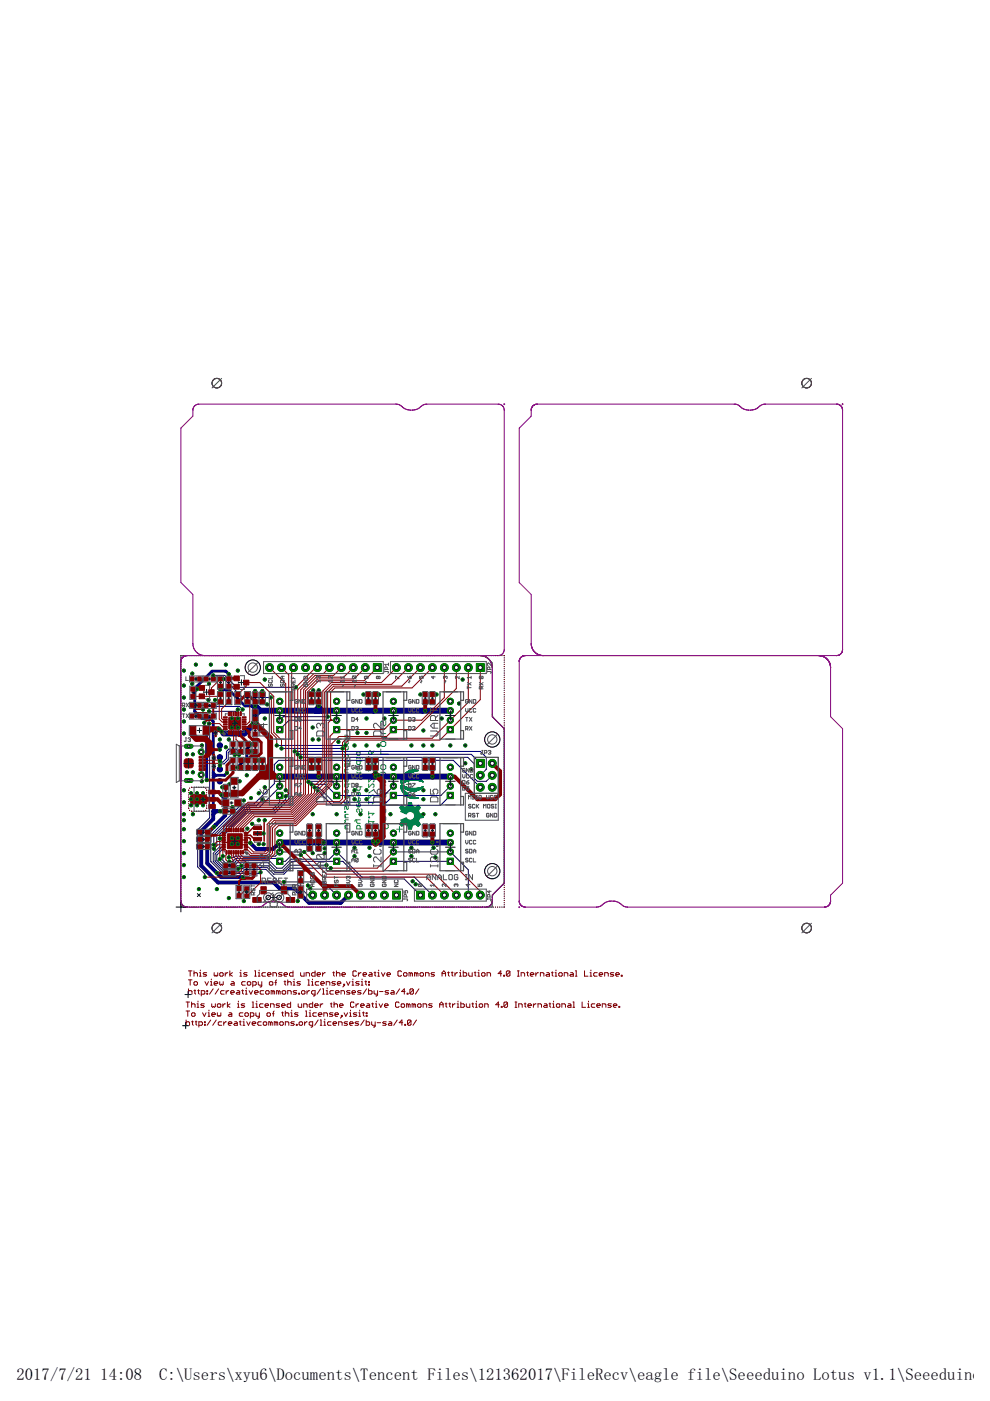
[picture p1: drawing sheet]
<svg xmlns="http://www.w3.org/2000/svg" width="210mm" height="297mm" viewBox="0 0 210 297" stroke-linecap="round" stroke-linejoin="round" font-family="sans-serif">
<defs><g id="words">
<g font-size="3.5">
<text x="3.5" y="292.5">2017/7/21</text>
<text x="21.3" y="292.5">14:08</text>
<text x="33.7" y="292.5">C:\Users\xyu6\Documents\Tencent Files\121362017\FileRecv\eagle file\Seeeduino Lotus v1.1\Seeeduino L</text>
</g>
</g></defs>
<g fill="none" stroke="#008080" stroke-width=".21">
<path d="M46.3 158.1h.6M46.6 157.7v.6M73.1 155.9h.5l.2 .2-.2 .2M73.1 159.4h.2v.2h-.2zM73.1 157.2l.5-.1 .2 .1v.4l-.2 .2h-.3l-.2-.2zM73.1 158.2v.6l.2 .2h.3l.2-.2v-.6M73.1 156.3h.5M73.6 156.3l.2 .4h-.7M75.6 159.6l.2-.2h.4l.2 .2v.4l-.2 .1h-.4l-.2-.1zM78.2 159.4l.3-.2 .2 .2v.6h-.3l-.2-.2zM79.3 159.2l-.6 .8M80.7 157.5l.3-.3h.5l.3 .3v.5l-.3 .3h-.5l-.3-.3z"/>
<path d="M80.7 158.8v1.1h1.6M80.7 156.1l.3 .3h1M81.8 152.8v.8l-.3 .3-.2-.3v-.5l-.3-.3-.3 .3v.8M81.8 154.5h-1.1v.8l.3 .2h.8M81.8 156.1v.5M46.3 165.7h.6M46.3 160.6h.6M46.3 163.1h.6M46.6 160.3v.6M46.6 162.8v.6M46.6 165.4v.6M73.1 167.6v.4l.2 .1h.3l.2-.1v-.4l-.3-.2v.7"/>
<path d="M73.1 168.7v.4l.2 .2h.3l.2-.2v-.4l-.3-.1v.7M73.1 172h.2v.2h-.2zM73.1 160.2l.5-.2 .2 .2v.3l-.2 .2h-.3l-.2-.2zM73.1 161.1v.4M73.1 169.9v.4l.2 .2h.3l.2-.2v-.4l-.3-.2v.8M73.1 161.3h.7v.2M73.1 164.3l.2 .1h.7M73.8 163.1h-.7v.6l.2 .2h.5M73.8 172.7h-.5l-.2 .1 .2 .2-.2 .2 .2 .2h.5M73.8 173.8h-.5l-.2 .2 .2 .2-.2 .2 .2 .2h.5M73.8 166.2v.6l-.2 .2-.5-.2v-.6h1.1M73.8 175h-.5l-.2 .2 .2 .2-.2 .2 .2 .1h.5"/>
<path d="M73.8 161.9v.6l-.2 .2h-.3l-.2-.2v-.6h1.1M73.8 165.1v.5l-.2 .2-.3-.7-.2 .1v.6M73.8 170.9v.6l-.2 .1-.1-.1v-.4l-.2-.2-.2 .2v.5M73.8 164.3v.3M74.2 161.3h.2M75.6 169.3v.4l.2 .2h.4l.2-.2v-.4l-.4-.2v.8M75.6 168.2v.3l.2 .2h.4l.2-.2v-.3l-.4-.2v.7M75.6 173.8v.6l.2 .2h.6M75.6 160.7h.8v.2M75.6 160.5v.4M75.6 170.5v.4l.2 .2h.4l.2-.2v-.4l-.4-.2v.8M75.6 163.7l.2 .2h.8"/>
<path d="M76.4 166.8v.6l-.2 .2h-.4l-.2-.2v-.6h1.2M76.4 161.4v.5l-.2 .2-.6-.2v-.5h1.2M76.4 175.7v-.5l-.2-.2h-.4l-.2 .2v.5h1.2M76.4 173.8h-1l-.2 .4M76.4 162.5h-.8v.6l.2 .2h.6M76.4 163.7v.3M76.6 171.5l.2 .2v.3l-.2 .2-.4-.2-.2-.5-.4 .2v.3l.2 .2M76.6 164.5l.2 .2v.3l-.2 .2-.4-.2v-.3l-.2-.2-.4 .2v.3l.2 .2M76.8 160.7h.1M78.2 172.4h1.1l-.4 .4M78.2 174.2h1.1l-.4 .4M78.2 160.4v.7"/>
<path d="M78.2 162.7v.8l.7-.8 .4 .2v.4l-.2 .2M78.2 165.1v.7l.7-.7 .4 .1v.4l-.2 .2M78.2 166.2v.8l.7-.8 .4 .2v.4l-.2 .2M78.2 168.6v.7l.7-.7 .4 .1v.4l-.2 .2M78.2 169.7v.8M78.2 172.1v.7M78.2 173.2h.2v.2h-.2zM78.2 173.8v.8M78.2 170.1h1.1l-.4 .4M78.2 160.8h1.1l-.4 .3M78.9 175l-.7 .4 .7 .3M79.1 161.5h-.7l-.2 .2v.4l.2 .2"/>
<path d="M79.1 161.5l.2 .2v.4l-.2 .2h-.7M79.1 161.5l-.7 .8M79.3 167.4l-1.1 .7M79.3 163.9l-1.1 .7M80.7 165.6h1.1v.3M80.7 162.4l.3-.3h.5l.3 .3v.5l-.3 .3h-.5l-.3-.3zM80.7 165.4v.5M80.7 170v.5l.3 .3h.5l.3-.3v-.5l-.3-.2h-.2v1M80.7 171.7v.5l.3 .2h.5l.3-.2v-.5l-.3-.3h-.2v1M80.7 173.3v.5l.3 .3h.5l.3-.3v-.5l-.3-.3h-.2v1.1M80.7 163.7h.8l.3 .3v.8h-1.1M81.8 166.5h-1.1v.8l.3 .2h.8"/>
<path d="M81.8 168.1v.8l-.3 .3h-.5l-.3-.3v-.8h1.6M82 174.7l.3 .2v.6l-.3 .2h-.2l-.3-.2v-.6l-.2-.2h-.3l-.3 .2v.6l.3 .2M82.3 165.6h.3M84.1 175.8h1.2M84.7 175.2v1.2M84.9 174.7h.9M84.9 171.2h.8M84.9 171.3h4.1M84.9 174.6h4M84.9 165.9v.1M84.9 166.5v.2M84.9 166.6l.1 .4"/>
<path d="M85 174.5h3.8M85 171.1h.5M85 171.4h3.9M85 174.8h.6M85 165.5l-.1 .5M85 166.7v.6M85 165.3v.6M85.1 174.3h3.7M85.1 171.6h3.7M85.1 166.8v.6M85.1 171h.2M85.1 165.2v.6"/>
<path d="M85.1 175h.3M85.1 174h1.9M85.1 171.9h3.5M85.1 166.8l.1 .7M85.2 174.2h3.5M85.2 171.7h3.5M85.2 165l-.1 .7M85.2 172.1h1.4M85.2 174.1h3.5M85.2 171.8h3.5M85.2 166.4v.1M85.2 166.9v.7"/>
<path d="M85.2 173.9h1.4M85.2 164.9v.7M85.2 166.1v.1M85.2 167v.7M85.3 164.8l-.1 .8M85.3 166.1h-.1M85.3 166.5v.1M85.3 167.1v.7M85.3 164.7v.8M85.3 166v.1M85.3 166.5l.1 .2M85.3 167.2l.1 .7"/>
<path d="M85.4 164.6l-.1 .8M85.4 165.9l-.1 .2M85.4 166.5v.2M85.4 167.2v.8M85.4 164.6v.7M85.4 165.8v.3M85.4 172.2h1M85.4 166.6l.1 .2M85.4 167.3l.1 .8M85.5 164.5l-.1 .8M85.5 165.8l-.1 .2M85.5 166.6v.2"/>
<path d="M85.5 167.4v.7M85.5 173.8h.8M85.5 164.4v.8M85.5 165.7v.3M85.5 166.6l.1 .3M85.5 167.4l.1 .8M85.6 165.7l-.1 .3M85.6 164.3l-.1 .8M85.6 166.6v.4M85.6 167.5v.8M85.6 164.3v.8M85.6 165.6v.3"/>
<path d="M85.6 166.6l.1 .4M85.6 167.5l.1 .8M85.7 172.3h.6M85.7 164.2l-.1 .8M85.7 165.6l-.1 .3M85.7 166.7v.3M85.7 167.6v.8M85.7 164.2v.8M85.7 165.5v.4M85.7 166.7l.1 .4M85.7 167.7l.1 .8M85.8 164.1l-.1 .8"/>
<path d="M85.8 165.5v.4M85.8 171.2h2.1M85.8 165.5v.3M85.8 166.8v.3M85.8 167.7v.8M85.8 173.6h.4M85.8 164.1v.7M85.9 166.8v.4M85.9 167.7v.9M85.9 164v.8M85.9 172.4h.3M85.9 165.4v.4"/>
<path d="M85.9 167.8v.8M85.9 174.7h2.1M86 166.8v.5M86 167.9v.8M86 163.9v.8M86 165.3v.5M86.1 166.8v.5M86.1 168v.7M86.1 173.4l-1.1 .5 .1 .2-.4 .7 .5 .4 .6-.4 .7 .2 .1 .8h.6l.2-.8 .6-.2 .7 .4 .5-.4-.5-.7 .3-.6M86.1 166.3h1M86.1 163.8v.8M86.1 165.2v.5"/>
<path d="M86.1 166.9v.4M86.1 168v.8M86.1 172.6a.92 .92 0 0 1 1.5-.3 .92 .92 0 0 1 0 1.4 .92 .92 0 0 1-1.5-.3M86.1 163.8v.7M86.2 166.9v.5M86.2 168v.8M86.2 165.2v.5M86.2 163.7v.8M86.2 174.8h1.5M86.2 171.1h1.4M86.2 166.9l.1 .5M86.2 168.1l.1 .7"/>
<path d="M86.3 163.7l-.1 .8M86.3 165.2v.5M86.3 166.9v.5M86.3 168.1v.8M86.3 165.1v.6M86.3 163.7v.7M86.3 165.1l.1 .6M86.3 166.9l.1 .6M86.3 168.2l.1 .7M86.4 163.6l-.1 .8M86.4 166.9v.6M86.4 168.2v.7"/>
<path d="M86.4 163.6v.7M86.4 165.1v.5M86.4 167v.5M86.4 168.3l.1 .7M86.5 163.6l-.1 .7M86.5 175h.9M86.5 167v.5M86.5 168.3v.7M86.5 165v.6M86.5 175.1h.8M86.5 163.6v.7M86.6 175.2h.7"/>
<path d="M86.6 167v.6M86.6 168.3v.7M86.6 163.5v.7M86.6 165v.6M86.6 165.8v1M86.6 168.4v.7M86.6 175.3h.7M86.6 171h.8M86.6 170.9h.7M86.6 170.7h.7M86.6 170.6h.7M86.6 170.5h.7"/>
<path d="M86.6 170.4h.6M86.6 170.2h.6M86.6 175.4h.7M86.7 167v.6M86.7 168.4v.7M86.7 175.6h.5M86.7 163.5v.6M86.7 165v.5M86.7 163.4v.7M86.8 163.4v.7M86.8 165v.5M86.8 167v.6"/>
<path d="M86.8 168.5v.6M86.8 167.1v.5M86.8 164.9v.6M86.9 164.9v.6M86.9 167.1v.6M86.9 168.5v.7M86.9 163.4v.6M86.9 168.6l.1 .6M87 163.4l-.1 .6M87 163.4v.6M87 167.1v.6M87 168.6v.6"/>
<path d="M87 164.9v.6M87 168.6l.1 .6M87.1 163.3l-.1 .6M87.1 164.9l-.1 .6M87.1 163.3v.6M87.1 164.9v.6M87.1 167.1v.6M87.1 168.7v.5M87.1 167.1l.1 .6M87.1 168.7l.1 .5M87.2 174h1.4M87.2 164.8v.7"/>
<path d="M87.2 167.1v.6M87.2 168.7v.5M87.2 163.3v.6M87.2 168.7l.1 .6M87.2 163.3v.5M87.3 164.8v.6M87.3 167.1v.6M87.3 168.7v.6M87.3 172.1h1.4M87.3 163.3v.5M87.3 168.8l.1 .5M87.4 163.3v.5"/>
<path d="M87.4 164.8l-.1 .6M87.4 173.9h1.3M87.4 164.8v.6M87.4 167.2v.5M87.4 168.8v.5M87.4 163.3v.4M87.5 163.3v.4M87.5 164.8v.6M87.5 167.2v.5M87.5 168.8v.5M87.5 172.2h1.2M87.5 168.8l.1 .5"/>
<path d="M87.6 173.8h1.2M87.6 163.2v.5M87.6 164.8v.6M87.6 167.2v.5M87.6 168.9v.4M87.7 163.2v.4M87.7 164.8v.6M87.7 167.2v.5M87.7 168.9v.4M87.7 172.3h1.1M87.8 164.8v.6M87.8 167.2v.5"/>
<path d="M87.8 168.9v.4M87.8 163.2v.4M87.8 173.6h1M87.8 169v.3M87.8 173.5h1.1M87.9 164.8v.6M87.9 167.2v.5M87.9 169v.3M87.9 172.4h.9M87.9 173.4h1.2M87.9 173.3h1.7M87.9 172.6h1"/>
<path d="M87.9 163.2v.4M87.9 172.7h1.7v.6M87.9 173.1h1.7M87.9 172.8h1.7M88 172.9h1.6M88 163.2v.4M88 164.8v.6M88 167.2v.5M88 169v.3M88 173l-.3 .8v-.1l-.6 .3-.8-.2-.2-.3-1 .4 .1 .3-.4 .5 .4 .3 .6-.3 .7 .2 .2 .8M88 173h1.6M88 171.2l-.6-.3-.2-.7h-.6l-.1 .7-.7 .3-.6-.5-.5 .5 .4 .6-.1 .3 1.1 .5"/>
<path d="M88 163.2v.3M88.1 171.2l.6-.5 .5 .5-.5 .7 .3 .6 .8 .1v.7l-.8 .2M88.1 171.2h.9M88.1 163.2v.3M88.1 164.9v.5M88.1 167.2v.5M88.1 169v.3M88.1 163.3v.2M88.2 174.7h.8M88.2 169.1l-.1 .2M88.2 164.9v.5M88.2 169.1v.2"/>
<path d="M88.2 163.3v.2M88.2 167.2v.5M88.3 167.2l-.1 .5M88.3 174.8h.7M88.3 171.1h.6M88.3 163.3v.2M88.3 164.9v.5M88.3 167.1v.6M88.3 169.1v.2M88.3 163.3v.1M88.4 175h.5M88.4 164.9v.6"/>
<path d="M88.4 167.1v.5M88.4 169.1v.2M88.4 163.3v.1M88.5 163.3v.1M88.5 165v.5M88.5 167.1v.5M88.5 169.1v.1M88.5 175.1h.2M88.5 171h.3M88.6 163.3v.1M88.6 165v.5M88.6 169.2h.1"/>
<path d="M88.6 167.1v.5M88.7 163.4h.1M88.7 165v.5M88.7 167.1v.5M88.7 169.2h.1M88.7 167.1v.4M88.8 165.1v.4M88.8 167.1v.4M88.9 167v.5M88.9 172.6l-.3-.7 .4-.7-.2-.3-.8 .3-.6-.2-.2-.8h-.6v.8l-.9 .2-.5-.3-.4 .3 .4 .5-.1 .3 1 .5 .5-.5h.6l.7 .4 .1 .6M88.9 165.1v.4M88.9 167v.4"/>
<path d="M89 165.2v.4M89 167v.4M89 174.8l-.4 .4-.5-.5-.7 .2-.2 .8h-.6M89 165.2l.1 .4M89.1 165.2v.4M89.1 167v.3M89.1 165.3l.1 .3M89.2 167l-.1 .3M89.2 165.3v.3M89.2 167v.3M89.2 165.3l.1 .4M89.3 166.9l-.1 .3"/>
<path d="M89.3 165.4v.3M89.3 166.9v.3M89.3 165.4l.1 .3M89.4 166.9l-.1 .3M89.4 165.5v.2M89.4 166.9v.2M89.5 165.5v.2M89.5 166.9v.2M89.5 165.6v.1M89.5 166.8v.2M89.6 165.6v.2M89.6 166.8v.2"/>
<path d="M89.6 165.7v.1M89.6 166.8v.1M89.6 173.3l-.6 .1v-.1l-.4 .7 .4 .8M89.7 165.7v.1M89.7 166.8v.1M89.7 165.8h.1M89.7 166.8h.1"/>
</g>
<g fill="#000080" stroke="#000080" stroke-width=".21">
<circle cx="46.6" cy="158.1" r=".57"/>
<circle cx="46.6" cy="165.7" r=".57"/>
<circle cx="46.6" cy="160.6" r=".57"/>
<circle cx="46.6" cy="163.1" r=".57"/>
</g>
<g fill="none" stroke="#000080" stroke-width=".21">
<path d="M38.4 139.5h.1M38.4 139.9v.1M38.4 139h.1M38.8 139h.1M39.3 139h.1M39.7 139h.1M40.2 139h.1M40.7 139h.1M41.1 139h.1M41.6 139h.1M42 139h.1M42.5 139h.1"/>
<path d="M42.9 139h.1M43.4 139h.1M43.9 139h.1M44.3 139h.1M44.8 139h.1M45.3 139h.1M45.7 139h.1M46.2 139h.1M46.6 139h.1M47.1 139h.1M47.5 139h.1M48 139h.1"/>
<path d="M48.5 139h.1M48.9 139h.1M49.4 139h.1M49.8 139h.1M50.3 139h.1M50.8 139h.1M51.2 139h.1M51.7 139h.1M52.2 139h.1M52.6 139h.1M53.1 139h.1M53.5 139h.1"/>
<path d="M54 139h.1M54.4 139h.1M54.9 139h.1M55.4 139h.1M55.8 139h.1M56.3 139h.1M56.7 139h.1M57.2 139h.1M57.7 139h.1M58.1 139h.1M58.6 139h.1M59 139h.1"/>
<path d="M59.5 139h.1M60 139h.1M60.4 139h.1M60.9 139h.1M61.3 139h.1M61.8 139h.1M62.3 139h.1M62.7 139h.1M63.2 139h.1M63.6 139h.1M64.1 139h.1M64.6 139h.1"/>
<path d="M65 139h.1M65.5 139h.1M65.9 139h.1M66.4 139h.1M66.9 139h.1M67.3 139h.1M67.8 139h.1M68.2 139h.1M68.7 139h.1M69.2 139h.1M69.6 139h.1M70.1 139h.1"/>
<path d="M70.5 139h.1M71 139h.1M71.5 139h.1M71.9 139h.1M72.4 139h.1M72.8 139h.1M73.3 139h.1M73.8 139h.1M74.2 139h.1M74.7 139h.1M75.1 139h.1M75.6 139h.1"/>
<path d="M76.1 139h.1M76.5 139h.1M77 139h.1M77.4 139h.1M77.9 139h.1M78.4 139h.1M78.8 139h.1M79.3 139h.1M79.7 139h.1M80.2 139h.1M80.6 139h.1M81.1 139h.1"/>
<path d="M81.6 139h.1M82 139h.1M82.5 139h.1M83 139h.1M83.4 139h.1M83.9 139h.1M84.3 139h.1M84.8 139h.1M85.3 139h.1M85.7 139h.1M86.2 139h.1M86.6 139h.1"/>
<path d="M87.1 139h.1M87.5 139h.1M88 139h.1M88.5 139h.1M88.9 139h.1M89.4 139h.1M89.9 139h.1M90.3 139h.1M90.8 139h.1M91.2 139h.1M91.7 139h.1M92.1 139h.1"/>
<path d="M92.6 139h.1M93.1 139h.1M93.5 139h.1M94 139h.1M94.4 139h.1M94.9 139h.1M95.4 139h.1M95.8 139h.1M96.3 139h.1M96.8 139h.1M97.2 139h.1M97.7 139h.1"/>
<path d="M98.1 139h.1M98.6 139h.1M99 139h.1M99.5 139h.1M100 139h.1M100.4 139h.1M100.9 139h.1M101.3 139h.1M101.8 139h.1M102.3 139h.1M102.7 139h.1M103.2 139h.1"/>
<path d="M103.6 139h.1M104.1 139h.1M104.6 139h.1M105 139h.1M105.5 139h.1M105.9 139h.1M106.4 139h.1M106.8 139h.1M106.9 139.5h.1M106.9 139.9v.1M38.4 140.4h.1M38.4 140.8v.1"/>
<path d="M38.4 141.3v.1M38.4 141.8h.1M38.4 142.2v.1M38.4 142.7h.1M38.4 143.1v.1M38.4 143.6h.1M38.4 144v.1M38.4 144.5v.1M38.4 145h.1M38.4 145.4v.1M38.4 145.9h.1M38.4 146.3v.1"/>
<path d="M38.4 146.8v.1M38.4 147.3h.1M38.4 147.7v.1M38.4 148.2h.1M38.4 148.6v.1M38.4 149.1v.1M38.4 149.6h.1M38.4 150v.1M38.4 150.5h.1M38.4 150.9v.1M38.4 151.4h.1M38.4 151.8v.1"/>
<path d="M38.4 152.3v.1M38.4 152.8h.1M38.4 153.2v.1M38.4 153.7v.1M38.4 154.2h.1M38.4 154.6v.1M38.4 155.1h.1M38.4 155.5v.1M38.4 156h.1M38.4 156.4v.1M38.4 156.9v.1M38.4 157.4h.1"/>
<path d="M38.4 157.8v.1M38.4 158.3h.1M38.4 158.7v.1M38.4 159.2v.1M38.4 159.7h.1M43.1 150.4l.6-.6h7.1l.6 .6M44.3 153.4l.1 .1v19.9l-2.5 2.5v7.9l1.5 1.5v.7M45.2 143.2h2.4l2.6 2.5h12.5M47.5 144l3.9 3.9h6M50.4 150.4l-.4 .4h-5.7M58.7 158.1h14.6M59.7 158.7h12.9"/>
<path d="M62.5 159.3h39.3l1.3 1.3v2.5l-1.3 1.3M63.1 159.9h36.8l1.9 1.9M69.5 152h-9.5l-.7 .7M71.4 152.7h-10.1l-2 2M106.9 140.4h.1M106.9 140.8v.1M106.9 141.3v.1M106.9 141.8h.1M106.9 142.2v.1M106.9 142.7h.1M106.9 143.1v.1M106.9 143.6h.1"/>
<path d="M106.9 144v.1M106.9 144.5v.1M106.9 145h.1M106.9 145.4v.1M106.9 145.9h.1M106.9 146.3v.1M106.9 146.8v.1M106.9 147.3h.1M106.9 147.7v.1M106.9 148.2h.1M106.9 148.6v.1M106.9 149.1v.1"/>
<path d="M106.9 149.6h.1M106.9 150v.1M106.9 150.5h.1M106.9 150.9v.1M106.9 151.4h.1M106.9 151.8v.1M106.9 152.3v.1M106.9 152.8h.1M106.9 153.2v.1M106.9 153.7v.1M106.9 154.2h.1M106.9 154.6v.1"/>
<path d="M106.9 155.1h.1M106.9 155.5v.1M106.9 156h.1M106.9 156.4v.1M106.9 156.9v.1M106.9 157.4h.1M106.9 157.8v.1M106.9 158.3h.1M106.9 158.7v.1M106.9 159.2v.1M106.9 159.7h.1M38.4 160.1v.1"/>
<path d="M38.4 160.6h.1M38.4 161v.1M38.4 161.5h.1M38.4 162h.1M38.4 162.4v.1M38.4 162.9h.1M38.4 163.3v.1M38.4 163.8v.1M38.4 164.3h.1M38.4 164.7v.1M38.4 165.2h.1M38.4 165.6v.1"/>
<path d="M38.4 166.1h.1M38.4 166.6h.1M38.4 167v.1M38.4 167.5h.1M38.4 167.9v.1M38.4 168.4h.1M38.4 168.8v.1M38.4 169.3v.1M38.4 169.8h.1M38.4 170.2v.1M38.4 170.7h.1M38.4 171.2h.1"/>
<path d="M38.4 171.6v.1M38.4 172.1h.1M38.4 172.5v.1M38.4 173h.1M38.4 173.4v.1M38.4 173.9h.1M38.4 174.3v.1M38.4 174.8v.1M38.4 175.3h.1M38.4 175.7v.1M38.4 176.2v.1M38.4 176.7h.1"/>
<path d="M38.4 177.1v.1M38.4 177.6h.1M38.4 178v.1M38.4 178.5h.1M38.4 178.9v.1M38.4 179.4v.1M38.4 179.9h.1M40 167.5v.1M40 168v.1M40 168.5v.1M40 169h.1M40 169.4v.1"/>
<path d="M40 169.9v.1M40 170.4h.1M40 170.8v.1M40 171.3v.1M40.2 171.8v.1M40.2 167.1h.1M40.6 172h.1M40.7 166.9h-.1M41.1 166.9h.1M41.1 172h.1M41.6 166.9h.1M41.6 172h.1"/>
<path d="M42.1 166.9h.1M42.1 172h.1M42.6 166.9h.1M42.6 172h.1M43.1 166.9h.1M43.1 172h.1M43.6 167.1h.1M43.6 171.8v.1M43.8 167.5v.1M43.8 168v.1M43.8 168.5v.1M43.8 169h.1"/>
<path d="M43.8 169.4v.1M43.8 169.9v.1M43.8 170.4h.1M43.8 170.8v.1M43.8 171.3v.1M49.8 160.1l.2-.3v-.4l-.2-.2h-1l-.4 .4v1.5l-.9 .9h-.6l-.3 .2v.9M50.7 160.1l-.3-.3v-.6l-.4-.4h-1.5l-.5 .5v1.5l-.8 .8h-.3l-.3-.2v-.8M55.7 169.5l-1.3 1.4h-2.9l-6.2 6.1v2.1M59.3 166.7v.2l-4.4 4.3h-3.3l-5.6 5.7v2.4l-.7 .6M59.3 168.7v1.4l-1.5 1.5h-6l-5.2 5.2v2.7l-1.4 1.4v1.8l2.2 2.1h4l.5-.5h4.5l3.3 3.3h3.4l2.2 2.2h1M60.6 168.8v.7l-2.6 2.5h-6l-4.8 4.8v2.6l-1.6 1.7v1.4l1.9 1.9h2.8l.2-.2h.9l.3-.3h4.9l1.4 1.4h2.2l1.3-1.2h8.6M60.6 167.6l.6 .6v1.3l-2.9 2.9h-6.1l-4.6 4.5v2.7l-1.6 1.7v1.1l1.6 1.7h2.2l.5-.5h6.6l1.4 1.4h1.8l1.5-1.6h7.6"/>
<path d="M63.8 160.6h35.4l1.4 1.4v3l.6 .7h1.9l1.3-1.3M65.4 165.8l.1-.1h4.9l1 1M66 166.3h3l2.3 2.4h10.1l2-2M67.3 167.6l3.2 3.1h22.9l2.1-2M95.5 166.7l-2 2h-10.1l-1.4 1.4h-11.3l-3.1-3.2h-.9M101.8 166.9l-5.7-5.7h-37l-.9 .9v4.1l-4.4 4.3h-2.5l-6.6 6.6v5.6l2.5 2.5h7.8l.2-.2M106.9 160.1v.1M106.9 160.6h.1M106.9 161v.1M106.9 161.5h.1M106.9 162h.1M106.9 162.4v.1"/>
<path d="M106.9 162.9h.1M106.9 163.3v.1M106.9 163.8v.1M106.9 164.3h.1M106.9 164.7v.1M106.9 165.2h.1M106.9 165.6v.1M106.9 166.1h.1M106.9 166.6h.1M106.9 167v.1M106.9 167.5h.1M106.9 167.9v.1"/>
<path d="M106.9 168.4h.1M106.9 168.8v.1M106.9 169.3v.1M106.9 169.8h.1M106.9 170.2v.1M106.9 170.7h.1M106.9 171.2h.1M106.9 171.6v.1M106.9 172.1h.1M106.9 172.5v.1M106.9 173h.1M106.9 173.4v.1"/>
<path d="M106.9 173.9h.1M106.9 174.3v.1M106.9 174.8v.1M106.9 175.3h.1M106.9 175.7v.1M106.9 176.2v.1M106.9 176.7h.1M106.9 177.1v.1M106.9 177.6h.1M106.9 178v.1M106.9 178.5h.1M106.9 178.9v.1"/>
<path d="M106.9 179.4v.1M106.9 179.9h.1M38.4 192.3h.1M38.4 180.3v.1M38.4 180.8h.1M38.4 181.3h.1M38.4 181.7v.1M38.4 182.2h.1M38.4 182.6v.1M38.4 183.1h.1M38.4 183.5v.1M38.4 184h.1"/>
<path d="M38.4 184.5h.1M38.4 184.9v.1M38.4 185.4h.1M38.4 185.8v.1M38.4 186.3v.1M38.4 186.8h.1M38.4 187.2v.1M38.4 187.7h.1M38.4 188.1v.1M38.4 188.6h.1M38.4 189.1h.1M38.4 189.5v.1"/>
<path d="M38.4 190h.1M38.4 190.4v.1M38.4 190.9h.1M38.4 191.3v.1M38.4 191.8v.1M38.8 192.3h.1M39.3 192.3h.1M39.7 192.3h.1M40.2 192.3h.1M40.7 192.3h.1M41.1 192.3h.1M41.6 192.3h.1"/>
<path d="M42 192.3h.1M42.5 192.3h.1M42.9 192.3h.1M43.4 192.3h.1M43.9 192.3h.1M44.3 192.3h.1M44.8 192.3h.1M45.3 192.3h.1M45.7 192.3h.1M46.2 192.3h.1M46.6 182.2v.2l1.2 1.3h1.8l.7-.8h6.6l1.6 1.7h1.4l2-2h10.8l3.7 3.8h9.3l3.4 3.4M46.6 192.3h.1"/>
<path d="M47.1 192.3h.1M47.2 181.5v.9l.9 .9h1.2l.8-.8h7l1.6 1.6h1.1l1.9-1.9h8.1l1.6-1.6 5.3 5.4h11.2l3.8 3.8M47.5 192.3h.1M48 192.3h.1M48.5 192.3h.1M48.9 192.3h.1M49.4 192.3h.1M49.8 192.3h.1M50.3 192.3h.1M50.8 192.3h.1M51.2 192.3h.1M51.7 192.3h.1"/>
<path d="M52.2 192.3h.1M52.6 192.3h.1M53.1 192.3h.1M53.5 192.3h.1M54 192.3h.1M54.4 192.3h.1M54.9 192.3h.1M55.4 192.3h.1M55.8 192.3h.1M56.3 192.3h.1M56.7 192.3h.1M57.2 192.3h.1"/>
<path d="M57.7 192.3h.1M58.1 192.3h.1M58.6 192.3h.1M59 192.3h.1M59.5 192.3h.1M60 192.3h.1M60.2 187h8.4l2.8 2.8M60.4 192.3h.1M60.9 192.3h.1M61.3 192.3h.1M61.8 192.3h.1M62.3 192.3h.1"/>
<path d="M62.7 192.3h.1M63.2 192.3h.1M63.6 192.3h.1M63.8 181.3h-2l-1.3 1.3h-1.3l-.6-.6h-8.6l-.7 .7h-.7M64.1 192.3h.1M64.5 180.6h-5.2l-.9 .9h-8.5l-.2 .3h-1.2M64.6 192.3h.1M65 192.3h.1M65.5 192.3h.1M65.9 192.3h.1M66.4 192.3h.1M66.9 192.3h.1"/>
<path d="M67.3 192.3h.1M67.8 192.3h.1M68.2 192.3h.1M68.7 192.3h.1M69.2 192.3h.1M69.6 192.3h.1M70.1 192.3h.1M70.5 192.3h.1M71 192.3h.1M71.5 192.3h.1M71.9 192.3h.1M72.4 192.3h.1"/>
<path d="M72.8 192.3h.1M73.3 192.3h.1M73.8 192.3h.1M74.2 192.3h.1M74.7 192.3h.1M75.1 192.3h.1M75.6 192.3h.1M76.1 192.3h.1M76.5 192.3h.1M77 192.3h.1M77.4 192.3h.1M77.9 192.3h.1"/>
<path d="M78.4 192.3h.1M78.8 192.3h.1M79.3 192.3h.1M79.7 192.3h.1M80.2 192.3h.1M80.6 192.3h.1M81.1 192.3h.1M81.6 192.3h.1M82 192.3h.1M82.5 192.3h.1M83 192.3h.1M83.4 192.3h.1"/>
<path d="M83.4 182.6h12.1M83.4 180.6h12.1l3.8 3.8v5.4M83.9 192.3h.1M84.3 192.3h.1M84.8 192.3h.1M85.3 192.3h.1M85.7 192.3h.1M86.2 192.3h.1M86.6 192.3h.1M87.1 192.3h.1M87.5 192.3h.1M88 192.3h.1"/>
<path d="M88.5 192.3h.1M88.9 192.3h.1M89.4 192.3h.1M89.9 192.3h.1M90.3 192.3h.1M90.8 192.3h.1M91.2 192.3h.1M91.7 192.3h.1M92.1 192.3h.1M92.6 192.3h.1M93.1 192.3h.1M93.5 192.3h.1"/>
<path d="M94 192.3h.1M94.4 192.3h.1M94.9 192.3h.1M95.4 192.3h.1M95.8 192.3h.1M96.3 192.3h.1M96.8 192.3h.1M97.2 192.3h.1M97.7 192.3h.1M98.1 192.3h.1M98.6 192.3h.1M99 192.3h.1"/>
<path d="M99.5 192.3h.1M100 192.3h.1M100.4 192.3h.1M100.9 192.3h.1M101.3 192.3h.1M101.8 192.3h.1M102.3 192.3h.1M102.7 192.3h.1M103.2 192.3h.1M103.6 192.3h.1M104.1 192.3h.1M104.6 192.3h.1"/>
<path d="M105 192.3h.1M105.5 192.3h.1M105.9 192.3h.1M106.4 192.3h.1M106.9 192.3h-.1M106.9 180.3v.1M106.9 180.8h.1M106.9 181.3h.1M106.9 181.7v.1M106.9 182.2h.1M106.9 182.6v.1M106.9 183.1h.1"/>
<path d="M106.9 183.5v.1M106.9 184h.1M106.9 184.5h.1M106.9 184.9v.1M106.9 185.4h.1M106.9 185.8v.1M106.9 186.3v.1M106.9 186.8h.1M106.9 187.2v.1M106.9 187.7h.1M106.9 188.1v.1M106.9 188.6h.1"/>
<path d="M106.9 189.1h.1M106.9 189.5v.1M106.9 190h.1M106.9 190.4v.1M106.9 190.9h.1M106.9 191.3v.1M106.9 191.8v.1"/>
</g>
<path d="M55 150.7l-.9 .9M66.9 150.7l.7-.6 .6 .6M67.6 149.7v1M95.5 150.7h-40.4l-1-1v3.5l-2.3 2.3h-4.4M59.3 164.7h36.2M59.3 178.6h36.2" fill="none" stroke="#000080" stroke-width="1.3"/>
<g fill="none" stroke="#000080" stroke-width=".83">
<path d="M46.4 154.5l1 1M54.1 150.7h1M54.1 153.2l.3 .2M79.2 150.7h.4M89.6 150.7h.5M46.7 172h-1.5v1.7l-2.5 2.5v7.4l3.5 3.5h11.8l1.3 1.3h3.2l3 3h6.7l1.7-1.6M47 168.6l.8 .7v3.6l-3.9 3.8v6.3l3 3h4.7M59.3 178.6h.1M59.3 178.6l-1.4 1.4h-3.5l-1.3-1.3M67.9 164.6l-.3 .1M67.9 164.6v.1M78.9 164.6v.1"/>
<path d="M79.6 163.9l-.7 .7M79.6 163.9h.1M79.6 163.9l.5 .5"/>
</g>
<g fill="none" stroke="#000080" stroke-width=".61">
<path d="M43.8 154.9v10.5M46.6 158.1v.8M46.7 146.2h1.8l3.4 3.5h2.2M48.5 142.9l-.6-.6h-2.9l-3.2 3.2v.6l-.5 .5v4.2l1.5 1.5h1.8l.6 .7v19M53.3 149.7l.7 .6M53.3 157.8l-1 1v1.9l-2 2M54 149.4l-.3 .3M45.2 163.9l.5 .5-.5 .5M45.2 171.4l.6 .6M45.8 174.9l-.5 .4M46.1 172l-.9 .8M48.1 163.9l-.5 .5h-2.4"/>
<path d="M80.1 164.4h.1"/>
</g>
<path d="M79.7 178.6l-.1 .3" fill="none" stroke="#000080" stroke-width=".32"/>
<path d="M43.3 153.2v.5l.5 .5v.7" fill="none" stroke="#000080" stroke-width=".42"/>
<path d="M94.8 154h1.3v1.3h-1.3z" fill="#008000" stroke="#008000" stroke-width=".21"/>
<circle cx="95.5" cy="154.7" r=".4" fill="#fff" stroke="#000" stroke-width=".21"/>
<circle cx="95.5" cy="152.7" r=".66" fill="#008000" stroke="#008000" stroke-width=".21"/>
<circle cx="95.5" cy="152.7" r=".4" fill="#fff" stroke="#000" stroke-width=".21"/>
<circle cx="95.5" cy="150.7" r=".66" fill="#008000" stroke="#008000" stroke-width=".21"/>
<circle cx="95.5" cy="150.7" r=".4" fill="#fff" stroke="#000" stroke-width=".21"/>
<circle cx="95.5" cy="148.7" r=".66" fill="#008000" stroke="#008000" stroke-width=".21"/>
<circle cx="95.5" cy="148.7" r=".4" fill="#fff" stroke="#000" stroke-width=".21"/>
<path d="M82.8 154h1.3v1.3h-1.3z" fill="#008000" stroke="#008000" stroke-width=".21"/>
<circle cx="83.4" cy="154.7" r=".4" fill="#fff" stroke="#000" stroke-width=".21"/>
<circle cx="83.4" cy="152.7" r=".66" fill="#008000" stroke="#008000" stroke-width=".21"/>
<circle cx="83.4" cy="152.7" r=".4" fill="#fff" stroke="#000" stroke-width=".21"/>
<circle cx="83.4" cy="150.7" r=".66" fill="#008000" stroke="#008000" stroke-width=".21"/>
<circle cx="83.4" cy="150.7" r=".4" fill="#fff" stroke="#000" stroke-width=".21"/>
<circle cx="83.4" cy="148.7" r=".66" fill="#008000" stroke="#008000" stroke-width=".21"/>
<circle cx="83.4" cy="148.7" r=".4" fill="#fff" stroke="#000" stroke-width=".21"/>
<path d="M58.7 154h1.3v1.3h-1.3z" fill="#008000" stroke="#008000" stroke-width=".21"/>
<circle cx="59.3" cy="154.7" r=".4" fill="#fff" stroke="#000" stroke-width=".21"/>
<circle cx="59.3" cy="152.7" r=".66" fill="#008000" stroke="#008000" stroke-width=".21"/>
<circle cx="59.3" cy="152.7" r=".4" fill="#fff" stroke="#000" stroke-width=".21"/>
<circle cx="59.3" cy="150.7" r=".66" fill="#008000" stroke="#008000" stroke-width=".21"/>
<circle cx="59.3" cy="150.7" r=".4" fill="#fff" stroke="#000" stroke-width=".21"/>
<circle cx="59.3" cy="148.7" r=".66" fill="#008000" stroke="#008000" stroke-width=".21"/>
<circle cx="59.3" cy="148.7" r=".4" fill="#fff" stroke="#000" stroke-width=".21"/>
<path d="M82.8 168h1.3v1.3h-1.3z" fill="#008000" stroke="#008000" stroke-width=".21"/>
<circle cx="83.4" cy="168.7" r=".4" fill="#fff" stroke="#000" stroke-width=".21"/>
<circle cx="83.4" cy="166.7" r=".66" fill="#008000" stroke="#008000" stroke-width=".21"/>
<circle cx="83.4" cy="166.7" r=".4" fill="#fff" stroke="#000" stroke-width=".21"/>
<circle cx="83.4" cy="164.7" r=".66" fill="#008000" stroke="#008000" stroke-width=".21"/>
<circle cx="83.4" cy="164.7" r=".4" fill="#fff" stroke="#000" stroke-width=".21"/>
<circle cx="83.4" cy="162.7" r=".66" fill="#008000" stroke="#008000" stroke-width=".21"/>
<circle cx="83.4" cy="162.7" r=".4" fill="#fff" stroke="#000" stroke-width=".21"/>
<path d="M58.7 168h1.3v1.3h-1.3z" fill="#008000" stroke="#008000" stroke-width=".21"/>
<circle cx="59.3" cy="168.7" r=".4" fill="#fff" stroke="#000" stroke-width=".21"/>
<circle cx="59.3" cy="166.7" r=".66" fill="#008000" stroke="#008000" stroke-width=".21"/>
<circle cx="59.3" cy="166.7" r=".4" fill="#fff" stroke="#000" stroke-width=".21"/>
<circle cx="59.3" cy="164.7" r=".66" fill="#008000" stroke="#008000" stroke-width=".21"/>
<circle cx="59.3" cy="164.7" r=".4" fill="#fff" stroke="#000" stroke-width=".21"/>
<circle cx="59.3" cy="162.7" r=".66" fill="#008000" stroke="#008000" stroke-width=".21"/>
<circle cx="59.3" cy="162.7" r=".4" fill="#fff" stroke="#000" stroke-width=".21"/>
<path d="M58.7 182h1.3v1.3h-1.3z" fill="#008000" stroke="#008000" stroke-width=".21"/>
<circle cx="59.3" cy="182.6" r=".4" fill="#fff" stroke="#000" stroke-width=".21"/>
<circle cx="59.3" cy="180.6" r=".66" fill="#008000" stroke="#008000" stroke-width=".21"/>
<circle cx="59.3" cy="180.6" r=".4" fill="#fff" stroke="#000" stroke-width=".21"/>
<circle cx="59.3" cy="178.6" r=".66" fill="#008000" stroke="#008000" stroke-width=".21"/>
<circle cx="59.3" cy="178.6" r=".4" fill="#fff" stroke="#000" stroke-width=".21"/>
<circle cx="59.3" cy="176.6" r=".66" fill="#008000" stroke="#008000" stroke-width=".21"/>
<circle cx="59.3" cy="176.6" r=".4" fill="#fff" stroke="#000" stroke-width=".21"/>
<path d="M94.8 182h1.3v1.3h-1.3z" fill="#008000" stroke="#008000" stroke-width=".21"/>
<circle cx="95.5" cy="182.6" r=".4" fill="#fff" stroke="#000" stroke-width=".21"/>
<circle cx="95.5" cy="180.6" r=".66" fill="#008000" stroke="#008000" stroke-width=".21"/>
<circle cx="95.5" cy="180.6" r=".4" fill="#fff" stroke="#000" stroke-width=".21"/>
<circle cx="95.5" cy="178.6" r=".66" fill="#008000" stroke="#008000" stroke-width=".21"/>
<circle cx="95.5" cy="178.6" r=".4" fill="#fff" stroke="#000" stroke-width=".21"/>
<circle cx="95.5" cy="176.6" r=".66" fill="#008000" stroke="#008000" stroke-width=".21"/>
<circle cx="95.5" cy="176.6" r=".4" fill="#fff" stroke="#000" stroke-width=".21"/>
<path d="M82.8 182h1.3v1.3h-1.3z" fill="#008000" stroke="#008000" stroke-width=".21"/>
<circle cx="83.4" cy="182.6" r=".4" fill="#fff" stroke="#000" stroke-width=".21"/>
<circle cx="83.4" cy="180.6" r=".66" fill="#008000" stroke="#008000" stroke-width=".21"/>
<circle cx="83.4" cy="180.6" r=".4" fill="#fff" stroke="#000" stroke-width=".21"/>
<circle cx="83.4" cy="178.6" r=".66" fill="#008000" stroke="#008000" stroke-width=".21"/>
<circle cx="83.4" cy="178.6" r=".4" fill="#fff" stroke="#000" stroke-width=".21"/>
<circle cx="83.4" cy="176.6" r=".66" fill="#008000" stroke="#008000" stroke-width=".21"/>
<circle cx="83.4" cy="176.6" r=".4" fill="#fff" stroke="#000" stroke-width=".21"/>
<path d="M70.7 182h1.3v1.3h-1.3z" fill="#008000" stroke="#008000" stroke-width=".21"/>
<circle cx="71.4" cy="182.6" r=".4" fill="#fff" stroke="#000" stroke-width=".21"/>
<circle cx="71.4" cy="180.6" r=".66" fill="#008000" stroke="#008000" stroke-width=".21"/>
<circle cx="71.4" cy="180.6" r=".4" fill="#fff" stroke="#000" stroke-width=".21"/>
<circle cx="71.4" cy="178.6" r=".66" fill="#008000" stroke="#008000" stroke-width=".21"/>
<circle cx="71.4" cy="178.6" r=".4" fill="#fff" stroke="#000" stroke-width=".21"/>
<circle cx="71.4" cy="176.6" r=".66" fill="#008000" stroke="#008000" stroke-width=".21"/>
<circle cx="71.4" cy="176.6" r=".4" fill="#fff" stroke="#000" stroke-width=".21"/>
<path d="M70.7 154h1.3v1.3h-1.3z" fill="#008000" stroke="#008000" stroke-width=".21"/>
<circle cx="71.4" cy="154.7" r=".4" fill="#fff" stroke="#000" stroke-width=".21"/>
<circle cx="71.4" cy="152.7" r=".66" fill="#008000" stroke="#008000" stroke-width=".21"/>
<circle cx="71.4" cy="152.7" r=".4" fill="#fff" stroke="#000" stroke-width=".21"/>
<circle cx="71.4" cy="150.7" r=".66" fill="#008000" stroke="#008000" stroke-width=".21"/>
<circle cx="71.4" cy="150.7" r=".4" fill="#fff" stroke="#000" stroke-width=".21"/>
<circle cx="71.4" cy="148.7" r=".66" fill="#008000" stroke="#008000" stroke-width=".21"/>
<circle cx="71.4" cy="148.7" r=".4" fill="#fff" stroke="#000" stroke-width=".21"/>
<path d="M94.8 168h1.3v1.3h-1.3z" fill="#008000" stroke="#008000" stroke-width=".21"/>
<circle cx="95.5" cy="168.7" r=".4" fill="#fff" stroke="#000" stroke-width=".21"/>
<circle cx="95.5" cy="166.7" r=".66" fill="#008000" stroke="#008000" stroke-width=".21"/>
<circle cx="95.5" cy="166.7" r=".4" fill="#fff" stroke="#000" stroke-width=".21"/>
<circle cx="95.5" cy="164.7" r=".66" fill="#008000" stroke="#008000" stroke-width=".21"/>
<circle cx="95.5" cy="164.7" r=".4" fill="#fff" stroke="#000" stroke-width=".21"/>
<circle cx="95.5" cy="162.7" r=".66" fill="#008000" stroke="#008000" stroke-width=".21"/>
<circle cx="95.5" cy="162.7" r=".4" fill="#fff" stroke="#000" stroke-width=".21"/>
<path d="M70.7 168h1.3v1.3h-1.3z" fill="#008000" stroke="#008000" stroke-width=".21"/>
<circle cx="71.4" cy="168.7" r=".4" fill="#fff" stroke="#000" stroke-width=".21"/>
<circle cx="71.4" cy="166.7" r=".66" fill="#008000" stroke="#008000" stroke-width=".21"/>
<circle cx="71.4" cy="166.7" r=".4" fill="#fff" stroke="#000" stroke-width=".21"/>
<circle cx="71.4" cy="164.7" r=".66" fill="#008000" stroke="#008000" stroke-width=".21"/>
<circle cx="71.4" cy="164.7" r=".4" fill="#fff" stroke="#000" stroke-width=".21"/>
<circle cx="71.4" cy="162.7" r=".66" fill="#008000" stroke="#008000" stroke-width=".21"/>
<circle cx="71.4" cy="162.7" r=".4" fill="#fff" stroke="#000" stroke-width=".21"/>
<path d="M101 140.7h1.7v1.7h-1.7z" fill="#008000" stroke="#008000" stroke-width=".21"/>
<circle cx="101.8" cy="141.5" r=".44" fill="#fff" stroke="#000" stroke-width=".21"/>
<circle cx="99.3" cy="141.5" r=".83" fill="#008000" stroke="#008000" stroke-width=".21"/>
<circle cx="99.3" cy="141.5" r=".44" fill="#fff" stroke="#000" stroke-width=".21"/>
<circle cx="96.8" cy="141.5" r=".83" fill="#008000" stroke="#008000" stroke-width=".21"/>
<circle cx="96.8" cy="141.5" r=".44" fill="#fff" stroke="#000" stroke-width=".21"/>
<circle cx="94.2" cy="141.5" r=".83" fill="#008000" stroke="#008000" stroke-width=".21"/>
<circle cx="94.2" cy="141.5" r=".44" fill="#fff" stroke="#000" stroke-width=".21"/>
<circle cx="91.7" cy="141.5" r=".83" fill="#008000" stroke="#008000" stroke-width=".21"/>
<circle cx="91.7" cy="141.5" r=".44" fill="#fff" stroke="#000" stroke-width=".21"/>
<circle cx="89.1" cy="141.5" r=".83" fill="#008000" stroke="#008000" stroke-width=".21"/>
<circle cx="89.1" cy="141.5" r=".44" fill="#fff" stroke="#000" stroke-width=".21"/>
<circle cx="86.6" cy="141.5" r=".83" fill="#008000" stroke="#008000" stroke-width=".21"/>
<circle cx="86.6" cy="141.5" r=".44" fill="#fff" stroke="#000" stroke-width=".21"/>
<circle cx="84.1" cy="141.5" r=".83" fill="#008000" stroke="#008000" stroke-width=".21"/>
<circle cx="84.1" cy="141.5" r=".44" fill="#fff" stroke="#000" stroke-width=".21"/>
<path d="M79.2 140.7h1.6v1.7h-1.6z" fill="#008000" stroke="#008000" stroke-width=".21"/>
<circle cx="80" cy="141.5" r=".44" fill="#fff" stroke="#000" stroke-width=".21"/>
<circle cx="77.4" cy="141.5" r=".83" fill="#008000" stroke="#008000" stroke-width=".21"/>
<circle cx="77.4" cy="141.5" r=".44" fill="#fff" stroke="#000" stroke-width=".21"/>
<circle cx="74.9" cy="141.5" r=".83" fill="#008000" stroke="#008000" stroke-width=".21"/>
<circle cx="74.9" cy="141.5" r=".44" fill="#fff" stroke="#000" stroke-width=".21"/>
<circle cx="72.4" cy="141.5" r=".83" fill="#008000" stroke="#008000" stroke-width=".21"/>
<circle cx="72.4" cy="141.5" r=".44" fill="#fff" stroke="#000" stroke-width=".21"/>
<circle cx="69.8" cy="141.5" r=".83" fill="#008000" stroke="#008000" stroke-width=".21"/>
<circle cx="69.8" cy="141.5" r=".44" fill="#fff" stroke="#000" stroke-width=".21"/>
<circle cx="67.3" cy="141.5" r=".83" fill="#008000" stroke="#008000" stroke-width=".21"/>
<circle cx="67.3" cy="141.5" r=".44" fill="#fff" stroke="#000" stroke-width=".21"/>
<circle cx="64.8" cy="141.5" r=".83" fill="#008000" stroke="#008000" stroke-width=".21"/>
<circle cx="64.8" cy="141.5" r=".44" fill="#fff" stroke="#000" stroke-width=".21"/>
<circle cx="62.2" cy="141.5" r=".83" fill="#008000" stroke="#008000" stroke-width=".21"/>
<circle cx="62.2" cy="141.5" r=".44" fill="#fff" stroke="#000" stroke-width=".21"/>
<path d="M88.3 189h1.7v1.6h-1.7z" fill="#008000" stroke="#008000" stroke-width=".21"/>
<circle cx="89.1" cy="189.8" r=".44" fill="#fff" stroke="#000" stroke-width=".21"/>
<circle cx="91.7" cy="189.8" r=".83" fill="#008000" stroke="#008000" stroke-width=".21"/>
<circle cx="91.7" cy="189.8" r=".44" fill="#fff" stroke="#000" stroke-width=".21"/>
<circle cx="94.2" cy="189.8" r=".83" fill="#008000" stroke="#008000" stroke-width=".21"/>
<circle cx="94.2" cy="189.8" r=".44" fill="#fff" stroke="#000" stroke-width=".21"/>
<circle cx="96.8" cy="189.8" r=".83" fill="#008000" stroke="#008000" stroke-width=".21"/>
<circle cx="96.8" cy="189.8" r=".44" fill="#fff" stroke="#000" stroke-width=".21"/>
<circle cx="99.3" cy="189.8" r=".83" fill="#008000" stroke="#008000" stroke-width=".21"/>
<circle cx="99.3" cy="189.8" r=".44" fill="#fff" stroke="#000" stroke-width=".21"/>
<circle cx="101.8" cy="189.8" r=".83" fill="#008000" stroke="#008000" stroke-width=".21"/>
<circle cx="101.8" cy="189.8" r=".44" fill="#fff" stroke="#000" stroke-width=".21"/>
<path d="M83.2 189h1.7v1.6h-1.7z" fill="#008000" stroke="#008000" stroke-width=".21"/>
<circle cx="84.1" cy="189.8" r=".44" fill="#fff" stroke="#000" stroke-width=".21"/>
<circle cx="81.5" cy="189.8" r=".83" fill="#008000" stroke="#008000" stroke-width=".21"/>
<circle cx="81.5" cy="189.8" r=".44" fill="#fff" stroke="#000" stroke-width=".21"/>
<circle cx="79" cy="189.8" r=".83" fill="#008000" stroke="#008000" stroke-width=".21"/>
<circle cx="79" cy="189.8" r=".44" fill="#fff" stroke="#000" stroke-width=".21"/>
<circle cx="76.4" cy="189.8" r=".83" fill="#008000" stroke="#008000" stroke-width=".21"/>
<circle cx="76.4" cy="189.8" r=".44" fill="#fff" stroke="#000" stroke-width=".21"/>
<circle cx="73.9" cy="189.8" r=".83" fill="#008000" stroke="#008000" stroke-width=".21"/>
<circle cx="73.9" cy="189.8" r=".44" fill="#fff" stroke="#000" stroke-width=".21"/>
<circle cx="71.4" cy="189.8" r=".83" fill="#008000" stroke="#008000" stroke-width=".21"/>
<circle cx="71.4" cy="189.8" r=".44" fill="#fff" stroke="#000" stroke-width=".21"/>
<circle cx="68.8" cy="189.8" r=".83" fill="#008000" stroke="#008000" stroke-width=".21"/>
<circle cx="68.8" cy="189.8" r=".44" fill="#fff" stroke="#000" stroke-width=".21"/>
<circle cx="66.3" cy="189.8" r=".83" fill="#008000" stroke="#008000" stroke-width=".21"/>
<circle cx="66.3" cy="189.8" r=".44" fill="#fff" stroke="#000" stroke-width=".21"/>
<path d="M101 161h1.7v1.7h-1.7z" fill="#008000" stroke="#008000" stroke-width=".21"/>
<circle cx="101.8" cy="161.8" r=".44" fill="#fff" stroke="#000" stroke-width=".21"/>
<circle cx="104.4" cy="164.4" r=".83" fill="#008000" stroke="#008000" stroke-width=".21"/>
<circle cx="104.4" cy="164.4" r=".44" fill="#fff" stroke="#000" stroke-width=".21"/>
<circle cx="104.4" cy="166.9" r=".83" fill="#008000" stroke="#008000" stroke-width=".21"/>
<circle cx="104.4" cy="166.9" r=".44" fill="#fff" stroke="#000" stroke-width=".21"/>
<circle cx="101.8" cy="166.9" r=".83" fill="#008000" stroke="#008000" stroke-width=".21"/>
<circle cx="101.8" cy="166.9" r=".44" fill="#fff" stroke="#000" stroke-width=".21"/>
<circle cx="101.8" cy="164.4" r=".83" fill="#008000" stroke="#008000" stroke-width=".21"/>
<circle cx="101.8" cy="164.4" r=".44" fill="#fff" stroke="#000" stroke-width=".21"/>
<circle cx="104.4" cy="161.8" r=".83" fill="#008000" stroke="#008000" stroke-width=".21"/>
<circle cx="104.4" cy="161.8" r=".44" fill="#fff" stroke="#000" stroke-width=".21"/>
<circle cx="59.7" cy="141.5" r=".83" fill="#008000" stroke="#008000" stroke-width=".21"/>
<circle cx="59.7" cy="141.5" r=".44" fill="#fff" stroke="#000" stroke-width=".21"/>
<circle cx="57.1" cy="141.5" r=".83" fill="#008000" stroke="#008000" stroke-width=".21"/>
<circle cx="57.1" cy="141.5" r=".44" fill="#fff" stroke="#000" stroke-width=".21"/>
<path d="M39.5 158.2h1" fill="none" stroke="#008000" stroke-width="1"/>
<circle cx="40" cy="158.2" r=".25" fill="#fff" stroke="#000" stroke-width=".21"/>
<path d="M39.5 165.5h1" fill="none" stroke="#008000" stroke-width="1"/>
<circle cx="40" cy="165.5" r=".25" fill="#fff" stroke="#000" stroke-width=".21"/>
<circle cx="42.7" cy="159.4" r=".61" fill="#008000" stroke="#008000" stroke-width=".21"/>
<circle cx="42.7" cy="159.4" r=".36" fill="#fff" stroke="#000" stroke-width=".21"/>
<circle cx="42.7" cy="164.3" r=".61" fill="#008000" stroke="#008000" stroke-width=".21"/>
<circle cx="42.7" cy="164.3" r=".36" fill="#fff" stroke="#000" stroke-width=".21"/>
<circle cx="49.1" cy="177.7" r=".32" fill="#008000" stroke="#008000" stroke-width=".21"/>
<circle cx="49.1" cy="177.7" r=".15" fill="#fff" stroke="#000" stroke-width=".21"/>
<circle cx="75.2" cy="167.6" r=".32" fill="#008000" stroke="#008000" stroke-width=".21"/>
<circle cx="75.2" cy="167.6" r=".15" fill="#fff" stroke="#000" stroke-width=".21"/>
<circle cx="77.7" cy="167.6" r=".32" fill="#008000" stroke="#008000" stroke-width=".21"/>
<circle cx="77.7" cy="167.6" r=".15" fill="#fff" stroke="#000" stroke-width=".21"/>
<circle cx="77.7" cy="169.5" r=".32" fill="#008000" stroke="#008000" stroke-width=".21"/>
<circle cx="77.7" cy="169.5" r=".15" fill="#fff" stroke="#000" stroke-width=".21"/>
<circle cx="75.2" cy="169.5" r=".32" fill="#008000" stroke="#008000" stroke-width=".21"/>
<circle cx="75.2" cy="169.5" r=".15" fill="#fff" stroke="#000" stroke-width=".21"/>
<circle cx="89.8" cy="167.6" r=".32" fill="#008000" stroke="#008000" stroke-width=".21"/>
<circle cx="89.8" cy="167.6" r=".15" fill="#fff" stroke="#000" stroke-width=".21"/>
<circle cx="89.8" cy="169.5" r=".32" fill="#008000" stroke="#008000" stroke-width=".21"/>
<circle cx="89.8" cy="169.5" r=".15" fill="#fff" stroke="#000" stroke-width=".21"/>
<circle cx="87.2" cy="179.7" r=".32" fill="#008000" stroke="#008000" stroke-width=".21"/>
<circle cx="87.2" cy="179.7" r=".15" fill="#fff" stroke="#000" stroke-width=".21"/>
<circle cx="78.3" cy="181.5" r=".32" fill="#008000" stroke="#008000" stroke-width=".21"/>
<circle cx="78.3" cy="181.5" r=".15" fill="#fff" stroke="#000" stroke-width=".21"/>
<circle cx="91.9" cy="179.7" r=".32" fill="#008000" stroke="#008000" stroke-width=".21"/>
<circle cx="91.9" cy="179.7" r=".15" fill="#fff" stroke="#000" stroke-width=".21"/>
<circle cx="87.2" cy="181.5" r=".32" fill="#008000" stroke="#008000" stroke-width=".21"/>
<circle cx="87.2" cy="181.5" r=".15" fill="#fff" stroke="#000" stroke-width=".21"/>
<circle cx="78.3" cy="179.7" r=".32" fill="#008000" stroke="#008000" stroke-width=".21"/>
<circle cx="78.3" cy="179.7" r=".15" fill="#fff" stroke="#000" stroke-width=".21"/>
<circle cx="92.3" cy="181.8" r=".32" fill="#008000" stroke="#008000" stroke-width=".21"/>
<circle cx="92.3" cy="181.8" r=".15" fill="#fff" stroke="#000" stroke-width=".21"/>
<circle cx="68.8" cy="179.9" r=".32" fill="#008000" stroke="#008000" stroke-width=".21"/>
<circle cx="68.8" cy="179.9" r=".15" fill="#fff" stroke="#000" stroke-width=".21"/>
<circle cx="65.3" cy="187.7" r=".32" fill="#008000" stroke="#008000" stroke-width=".21"/>
<circle cx="65.3" cy="187.7" r=".15" fill="#fff" stroke="#000" stroke-width=".21"/>
<circle cx="65.8" cy="188.4" r=".32" fill="#008000" stroke="#008000" stroke-width=".21"/>
<circle cx="65.8" cy="188.4" r=".15" fill="#fff" stroke="#000" stroke-width=".21"/>
<circle cx="98.7" cy="161.8" r=".32" fill="#008000" stroke="#008000" stroke-width=".21"/>
<circle cx="98.7" cy="161.8" r=".15" fill="#fff" stroke="#000" stroke-width=".21"/>
<circle cx="99.9" cy="163.1" r=".32" fill="#008000" stroke="#008000" stroke-width=".21"/>
<circle cx="99.9" cy="163.1" r=".15" fill="#fff" stroke="#000" stroke-width=".21"/>
<circle cx="75.8" cy="155.4" r=".32" fill="#008000" stroke="#008000" stroke-width=".21"/>
<circle cx="75.8" cy="155.4" r=".15" fill="#fff" stroke="#000" stroke-width=".21"/>
<circle cx="77.7" cy="155.4" r=".32" fill="#008000" stroke="#008000" stroke-width=".21"/>
<circle cx="77.7" cy="155.4" r=".15" fill="#fff" stroke="#000" stroke-width=".21"/>
<circle cx="87.5" cy="186.9" r=".32" fill="#008000" stroke="#008000" stroke-width=".21"/>
<circle cx="87.5" cy="186.9" r=".15" fill="#fff" stroke="#000" stroke-width=".21"/>
<circle cx="88.1" cy="187.5" r=".32" fill="#008000" stroke="#008000" stroke-width=".21"/>
<circle cx="88.1" cy="187.5" r=".15" fill="#fff" stroke="#000" stroke-width=".21"/>
<circle cx="68.8" cy="180.9" r=".32" fill="#008000" stroke="#008000" stroke-width=".21"/>
<circle cx="68.8" cy="180.9" r=".15" fill="#fff" stroke="#000" stroke-width=".21"/>
<circle cx="75.2" cy="181.5" r=".32" fill="#008000" stroke="#008000" stroke-width=".21"/>
<circle cx="75.2" cy="181.5" r=".15" fill="#fff" stroke="#000" stroke-width=".21"/>
<circle cx="75.2" cy="179.7" r=".32" fill="#008000" stroke="#008000" stroke-width=".21"/>
<circle cx="75.2" cy="179.7" r=".15" fill="#fff" stroke="#000" stroke-width=".21"/>
<circle cx="49.1" cy="179" r=".32" fill="#008000" stroke="#008000" stroke-width=".21"/>
<circle cx="49.1" cy="179" r=".15" fill="#fff" stroke="#000" stroke-width=".21"/>
<circle cx="50.4" cy="179" r=".32" fill="#008000" stroke="#008000" stroke-width=".21"/>
<circle cx="50.4" cy="179" r=".15" fill="#fff" stroke="#000" stroke-width=".21"/>
<circle cx="50.4" cy="177.7" r=".32" fill="#008000" stroke="#008000" stroke-width=".21"/>
<circle cx="50.4" cy="177.7" r=".15" fill="#fff" stroke="#000" stroke-width=".21"/>
<circle cx="39" cy="172.6" r=".32" fill="#008000" stroke="#008000" stroke-width=".21"/>
<circle cx="39" cy="172.6" r=".15" fill="#fff" stroke="#000" stroke-width=".21"/>
<circle cx="40.9" cy="172.6" r=".32" fill="#008000" stroke="#008000" stroke-width=".21"/>
<circle cx="40.9" cy="172.6" r=".15" fill="#fff" stroke="#000" stroke-width=".21"/>
<circle cx="39" cy="173.9" r=".32" fill="#008000" stroke="#008000" stroke-width=".21"/>
<circle cx="39" cy="173.9" r=".15" fill="#fff" stroke="#000" stroke-width=".21"/>
<circle cx="39" cy="186" r=".32" fill="#008000" stroke="#008000" stroke-width=".21"/>
<circle cx="39" cy="186" r=".15" fill="#fff" stroke="#000" stroke-width=".21"/>
<circle cx="46" cy="188.5" r=".32" fill="#008000" stroke="#008000" stroke-width=".21"/>
<circle cx="46" cy="188.5" r=".15" fill="#fff" stroke="#000" stroke-width=".21"/>
<circle cx="56.1" cy="173.9" r=".32" fill="#008000" stroke="#008000" stroke-width=".21"/>
<circle cx="56.1" cy="173.9" r=".15" fill="#fff" stroke="#000" stroke-width=".21"/>
<circle cx="55.9" cy="176.7" r=".32" fill="#008000" stroke="#008000" stroke-width=".21"/>
<circle cx="55.9" cy="176.7" r=".15" fill="#fff" stroke="#000" stroke-width=".21"/>
<circle cx="54.9" cy="179" r=".32" fill="#008000" stroke="#008000" stroke-width=".21"/>
<circle cx="54.9" cy="179" r=".15" fill="#fff" stroke="#000" stroke-width=".21"/>
<circle cx="55.9" cy="179" r=".32" fill="#008000" stroke="#008000" stroke-width=".21"/>
<circle cx="55.9" cy="179" r=".15" fill="#fff" stroke="#000" stroke-width=".21"/>
<circle cx="66.3" cy="180.9" r=".32" fill="#008000" stroke="#008000" stroke-width=".21"/>
<circle cx="66.3" cy="180.9" r=".15" fill="#fff" stroke="#000" stroke-width=".21"/>
<circle cx="66.3" cy="172.6" r=".32" fill="#008000" stroke="#008000" stroke-width=".21"/>
<circle cx="66.3" cy="172.6" r=".15" fill="#fff" stroke="#000" stroke-width=".21"/>
<circle cx="71.4" cy="172.6" r=".32" fill="#008000" stroke="#008000" stroke-width=".21"/>
<circle cx="71.4" cy="172.6" r=".15" fill="#fff" stroke="#000" stroke-width=".21"/>
<circle cx="76.4" cy="172.6" r=".32" fill="#008000" stroke="#008000" stroke-width=".21"/>
<circle cx="76.4" cy="172.6" r=".15" fill="#fff" stroke="#000" stroke-width=".21"/>
<circle cx="82.8" cy="172.6" r=".32" fill="#008000" stroke="#008000" stroke-width=".21"/>
<circle cx="82.8" cy="172.6" r=".15" fill="#fff" stroke="#000" stroke-width=".21"/>
<circle cx="89.8" cy="172.6" r=".32" fill="#008000" stroke="#008000" stroke-width=".21"/>
<circle cx="89.8" cy="172.6" r=".15" fill="#fff" stroke="#000" stroke-width=".21"/>
<circle cx="92.3" cy="172.6" r=".32" fill="#008000" stroke="#008000" stroke-width=".21"/>
<circle cx="92.3" cy="172.6" r=".15" fill="#fff" stroke="#000" stroke-width=".21"/>
<circle cx="75.2" cy="158.1" r=".32" fill="#008000" stroke="#008000" stroke-width=".21"/>
<circle cx="75.2" cy="158.1" r=".15" fill="#fff" stroke="#000" stroke-width=".21"/>
<circle cx="77.7" cy="158.1" r=".32" fill="#008000" stroke="#008000" stroke-width=".21"/>
<circle cx="77.7" cy="158.1" r=".15" fill="#fff" stroke="#000" stroke-width=".21"/>
<circle cx="80.2" cy="158.1" r=".32" fill="#008000" stroke="#008000" stroke-width=".21"/>
<circle cx="80.2" cy="158.1" r=".15" fill="#fff" stroke="#000" stroke-width=".21"/>
<circle cx="81.5" cy="152.3" r=".32" fill="#008000" stroke="#008000" stroke-width=".21"/>
<circle cx="81.5" cy="152.3" r=".15" fill="#fff" stroke="#000" stroke-width=".21"/>
<circle cx="77.7" cy="152.3" r=".32" fill="#008000" stroke="#008000" stroke-width=".21"/>
<circle cx="77.7" cy="152.3" r=".15" fill="#fff" stroke="#000" stroke-width=".21"/>
<circle cx="89.8" cy="154.9" r=".32" fill="#008000" stroke="#008000" stroke-width=".21"/>
<circle cx="89.8" cy="154.9" r=".15" fill="#fff" stroke="#000" stroke-width=".21"/>
<circle cx="87.2" cy="158.1" r=".32" fill="#008000" stroke="#008000" stroke-width=".21"/>
<circle cx="87.2" cy="158.1" r=".15" fill="#fff" stroke="#000" stroke-width=".21"/>
<circle cx="89.8" cy="158.1" r=".32" fill="#008000" stroke="#008000" stroke-width=".21"/>
<circle cx="89.8" cy="158.1" r=".15" fill="#fff" stroke="#000" stroke-width=".21"/>
<circle cx="91.7" cy="158.1" r=".32" fill="#008000" stroke="#008000" stroke-width=".21"/>
<circle cx="91.7" cy="158.1" r=".15" fill="#fff" stroke="#000" stroke-width=".21"/>
<circle cx="98.7" cy="158.1" r=".32" fill="#008000" stroke="#008000" stroke-width=".21"/>
<circle cx="98.7" cy="158.1" r=".15" fill="#fff" stroke="#000" stroke-width=".21"/>
<circle cx="95.5" cy="158.1" r=".32" fill="#008000" stroke="#008000" stroke-width=".21"/>
<circle cx="95.5" cy="158.1" r=".15" fill="#fff" stroke="#000" stroke-width=".21"/>
<circle cx="42.2" cy="188.5" r=".32" fill="#008000" stroke="#008000" stroke-width=".21"/>
<circle cx="42.2" cy="188.5" r=".15" fill="#fff" stroke="#000" stroke-width=".21"/>
<circle cx="53.3" cy="159.3" r=".32" fill="#008000" stroke="#008000" stroke-width=".21"/>
<circle cx="53.3" cy="159.3" r=".15" fill="#fff" stroke="#000" stroke-width=".21"/>
<circle cx="54.9" cy="161.2" r=".32" fill="#008000" stroke="#008000" stroke-width=".21"/>
<circle cx="54.9" cy="161.2" r=".15" fill="#fff" stroke="#000" stroke-width=".21"/>
<circle cx="67.6" cy="146.4" r=".32" fill="#008000" stroke="#008000" stroke-width=".21"/>
<circle cx="67.6" cy="146.4" r=".15" fill="#fff" stroke="#000" stroke-width=".21"/>
<circle cx="66.4" cy="146.4" r=".32" fill="#008000" stroke="#008000" stroke-width=".21"/>
<circle cx="66.4" cy="146.4" r=".15" fill="#fff" stroke="#000" stroke-width=".21"/>
<circle cx="67.6" cy="156.8" r=".32" fill="#008000" stroke="#008000" stroke-width=".21"/>
<circle cx="67.6" cy="156.8" r=".15" fill="#fff" stroke="#000" stroke-width=".21"/>
<circle cx="66.3" cy="156.8" r=".32" fill="#008000" stroke="#008000" stroke-width=".21"/>
<circle cx="66.3" cy="156.8" r=".15" fill="#fff" stroke="#000" stroke-width=".21"/>
<circle cx="49.8" cy="153.4" r=".32" fill="#008000" stroke="#008000" stroke-width=".21"/>
<circle cx="49.8" cy="153.4" r=".15" fill="#fff" stroke="#000" stroke-width=".21"/>
<circle cx="50.4" cy="152.3" r=".32" fill="#008000" stroke="#008000" stroke-width=".21"/>
<circle cx="50.4" cy="152.3" r=".15" fill="#fff" stroke="#000" stroke-width=".21"/>
<circle cx="49.1" cy="152.3" r=".32" fill="#008000" stroke="#008000" stroke-width=".21"/>
<circle cx="49.1" cy="152.3" r=".15" fill="#fff" stroke="#000" stroke-width=".21"/>
<circle cx="49.1" cy="154.2" r=".32" fill="#008000" stroke="#008000" stroke-width=".21"/>
<circle cx="49.1" cy="154.2" r=".15" fill="#fff" stroke="#000" stroke-width=".21"/>
<circle cx="50.4" cy="154.2" r=".32" fill="#008000" stroke="#008000" stroke-width=".21"/>
<circle cx="50.4" cy="154.2" r=".15" fill="#fff" stroke="#000" stroke-width=".21"/>
<circle cx="46.6" cy="156.8" r=".32" fill="#008000" stroke="#008000" stroke-width=".21"/>
<circle cx="46.6" cy="156.8" r=".15" fill="#fff" stroke="#000" stroke-width=".21"/>
<circle cx="48.5" cy="156.8" r=".32" fill="#008000" stroke="#008000" stroke-width=".21"/>
<circle cx="48.5" cy="156.8" r=".15" fill="#fff" stroke="#000" stroke-width=".21"/>
<circle cx="47.9" cy="158.4" r=".32" fill="#008000" stroke="#008000" stroke-width=".21"/>
<circle cx="47.9" cy="158.4" r=".15" fill="#fff" stroke="#000" stroke-width=".21"/>
<circle cx="56.1" cy="152.3" r=".32" fill="#008000" stroke="#008000" stroke-width=".21"/>
<circle cx="56.1" cy="152.3" r=".15" fill="#fff" stroke="#000" stroke-width=".21"/>
<circle cx="39" cy="180.9" r=".32" fill="#008000" stroke="#008000" stroke-width=".21"/>
<circle cx="39" cy="180.9" r=".15" fill="#fff" stroke="#000" stroke-width=".21"/>
<circle cx="39" cy="175.8" r=".32" fill="#008000" stroke="#008000" stroke-width=".21"/>
<circle cx="39" cy="175.8" r=".15" fill="#fff" stroke="#000" stroke-width=".21"/>
<circle cx="39" cy="178.4" r=".32" fill="#008000" stroke="#008000" stroke-width=".21"/>
<circle cx="39" cy="178.4" r=".15" fill="#fff" stroke="#000" stroke-width=".21"/>
<circle cx="39" cy="183.4" r=".32" fill="#008000" stroke="#008000" stroke-width=".21"/>
<circle cx="39" cy="183.4" r=".15" fill="#fff" stroke="#000" stroke-width=".21"/>
<circle cx="39" cy="170.1" r=".32" fill="#008000" stroke="#008000" stroke-width=".21"/>
<circle cx="39" cy="170.1" r=".15" fill="#fff" stroke="#000" stroke-width=".21"/>
<circle cx="39" cy="167.6" r=".32" fill="#008000" stroke="#008000" stroke-width=".21"/>
<circle cx="39" cy="167.6" r=".15" fill="#fff" stroke="#000" stroke-width=".21"/>
<circle cx="53.2" cy="169.2" r=".32" fill="#008000" stroke="#008000" stroke-width=".21"/>
<circle cx="53.2" cy="169.2" r=".15" fill="#fff" stroke="#000" stroke-width=".21"/>
<circle cx="54.9" cy="168.2" r=".32" fill="#008000" stroke="#008000" stroke-width=".21"/>
<circle cx="54.9" cy="168.2" r=".15" fill="#fff" stroke="#000" stroke-width=".21"/>
<circle cx="39" cy="155.5" r=".32" fill="#008000" stroke="#008000" stroke-width=".21"/>
<circle cx="39" cy="155.5" r=".15" fill="#fff" stroke="#000" stroke-width=".21"/>
<circle cx="39" cy="153" r=".32" fill="#008000" stroke="#008000" stroke-width=".21"/>
<circle cx="39" cy="153" r=".15" fill="#fff" stroke="#000" stroke-width=".21"/>
<circle cx="39" cy="150.4" r=".32" fill="#008000" stroke="#008000" stroke-width=".21"/>
<circle cx="39" cy="150.4" r=".15" fill="#fff" stroke="#000" stroke-width=".21"/>
<circle cx="39" cy="147.9" r=".32" fill="#008000" stroke="#008000" stroke-width=".21"/>
<circle cx="39" cy="147.9" r=".15" fill="#fff" stroke="#000" stroke-width=".21"/>
<circle cx="39" cy="145.4" r=".32" fill="#008000" stroke="#008000" stroke-width=".21"/>
<circle cx="39" cy="145.4" r=".15" fill="#fff" stroke="#000" stroke-width=".21"/>
<circle cx="39" cy="142.2" r=".32" fill="#008000" stroke="#008000" stroke-width=".21"/>
<circle cx="39" cy="142.2" r=".15" fill="#fff" stroke="#000" stroke-width=".21"/>
<circle cx="41.5" cy="140.9" r=".32" fill="#008000" stroke="#008000" stroke-width=".21"/>
<circle cx="41.5" cy="140.9" r=".15" fill="#fff" stroke="#000" stroke-width=".21"/>
<circle cx="44.7" cy="140.9" r=".32" fill="#008000" stroke="#008000" stroke-width=".21"/>
<circle cx="44.7" cy="140.9" r=".15" fill="#fff" stroke="#000" stroke-width=".21"/>
<circle cx="47.9" cy="140.9" r=".32" fill="#008000" stroke="#008000" stroke-width=".21"/>
<circle cx="47.9" cy="140.9" r=".15" fill="#fff" stroke="#000" stroke-width=".21"/>
<circle cx="50.4" cy="142.2" r=".32" fill="#008000" stroke="#008000" stroke-width=".21"/>
<circle cx="50.4" cy="142.2" r=".15" fill="#fff" stroke="#000" stroke-width=".21"/>
<circle cx="54.1" cy="146.5" r=".32" fill="#008000" stroke="#008000" stroke-width=".21"/>
<circle cx="54.1" cy="146.5" r=".15" fill="#fff" stroke="#000" stroke-width=".21"/>
<circle cx="55.6" cy="146.5" r=".32" fill="#008000" stroke="#008000" stroke-width=".21"/>
<circle cx="55.6" cy="146.5" r=".15" fill="#fff" stroke="#000" stroke-width=".21"/>
<circle cx="56.1" cy="144.1" r=".32" fill="#008000" stroke="#008000" stroke-width=".21"/>
<circle cx="56.1" cy="144.1" r=".15" fill="#fff" stroke="#000" stroke-width=".21"/>
<circle cx="50.8" cy="165.7" r=".32" fill="#008000" stroke="#008000" stroke-width=".21"/>
<circle cx="50.8" cy="165.7" r=".15" fill="#fff" stroke="#000" stroke-width=".21"/>
<circle cx="48.6" cy="166.3" r=".32" fill="#008000" stroke="#008000" stroke-width=".21"/>
<circle cx="48.6" cy="166.3" r=".15" fill="#fff" stroke="#000" stroke-width=".21"/>
<circle cx="47.1" cy="166.9" r=".32" fill="#008000" stroke="#008000" stroke-width=".21"/>
<circle cx="47.1" cy="166.9" r=".15" fill="#fff" stroke="#000" stroke-width=".21"/>
<circle cx="52.3" cy="164.4" r=".32" fill="#008000" stroke="#008000" stroke-width=".21"/>
<circle cx="52.3" cy="164.4" r=".15" fill="#fff" stroke="#000" stroke-width=".21"/>
<circle cx="56.1" cy="166.9" r=".32" fill="#008000" stroke="#008000" stroke-width=".21"/>
<circle cx="56.1" cy="166.9" r=".15" fill="#fff" stroke="#000" stroke-width=".21"/>
<circle cx="54.9" cy="173.9" r=".32" fill="#008000" stroke="#008000" stroke-width=".21"/>
<circle cx="54.9" cy="173.9" r=".15" fill="#fff" stroke="#000" stroke-width=".21"/>
<circle cx="52.5" cy="175.7" r=".32" fill="#008000" stroke="#008000" stroke-width=".21"/>
<circle cx="52.5" cy="175.7" r=".15" fill="#fff" stroke="#000" stroke-width=".21"/>
<circle cx="53.5" cy="174.7" r=".32" fill="#008000" stroke="#008000" stroke-width=".21"/>
<circle cx="53.5" cy="174.7" r=".15" fill="#fff" stroke="#000" stroke-width=".21"/>
<circle cx="51.7" cy="169.7" r=".32" fill="#008000" stroke="#008000" stroke-width=".21"/>
<circle cx="51.7" cy="169.7" r=".15" fill="#fff" stroke="#000" stroke-width=".21"/>
<circle cx="49.3" cy="171.1" r=".32" fill="#008000" stroke="#008000" stroke-width=".21"/>
<circle cx="49.3" cy="171.1" r=".15" fill="#fff" stroke="#000" stroke-width=".21"/>
<circle cx="42.8" cy="165.7" r=".32" fill="#008000" stroke="#008000" stroke-width=".21"/>
<circle cx="42.8" cy="165.7" r=".15" fill="#fff" stroke="#000" stroke-width=".21"/>
<circle cx="42.8" cy="158.1" r=".32" fill="#008000" stroke="#008000" stroke-width=".21"/>
<circle cx="42.8" cy="158.1" r=".15" fill="#fff" stroke="#000" stroke-width=".21"/>
<circle cx="48.5" cy="190.4" r=".32" fill="#008000" stroke="#008000" stroke-width=".21"/>
<circle cx="48.5" cy="190.4" r=".15" fill="#fff" stroke="#000" stroke-width=".21"/>
<circle cx="51.7" cy="191.1" r=".32" fill="#008000" stroke="#008000" stroke-width=".21"/>
<circle cx="51.7" cy="191.1" r=".15" fill="#fff" stroke="#000" stroke-width=".21"/>
<circle cx="63.1" cy="191.1" r=".32" fill="#008000" stroke="#008000" stroke-width=".21"/>
<circle cx="63.1" cy="191.1" r=".15" fill="#fff" stroke="#000" stroke-width=".21"/>
<circle cx="56.6" cy="149.4" r=".32" fill="#008000" stroke="#008000" stroke-width=".21"/>
<circle cx="56.6" cy="149.4" r=".15" fill="#fff" stroke="#000" stroke-width=".21"/>
<circle cx="44.2" cy="148.4" r=".32" fill="#008000" stroke="#008000" stroke-width=".21"/>
<circle cx="44.2" cy="148.4" r=".15" fill="#fff" stroke="#000" stroke-width=".21"/>
<circle cx="45.6" cy="148.4" r=".32" fill="#008000" stroke="#008000" stroke-width=".21"/>
<circle cx="45.6" cy="148.4" r=".15" fill="#fff" stroke="#000" stroke-width=".21"/>
<circle cx="40.8" cy="145" r=".32" fill="#008000" stroke="#008000" stroke-width=".21"/>
<circle cx="40.8" cy="145" r=".15" fill="#fff" stroke="#000" stroke-width=".21"/>
<circle cx="40.8" cy="142.8" r=".32" fill="#008000" stroke="#008000" stroke-width=".21"/>
<circle cx="40.8" cy="142.8" r=".15" fill="#fff" stroke="#000" stroke-width=".21"/>
<circle cx="44.3" cy="145" r=".32" fill="#008000" stroke="#008000" stroke-width=".21"/>
<circle cx="44.3" cy="145" r=".15" fill="#fff" stroke="#000" stroke-width=".21"/>
<circle cx="66.3" cy="154.2" r=".32" fill="#008000" stroke="#008000" stroke-width=".21"/>
<circle cx="66.3" cy="154.2" r=".15" fill="#fff" stroke="#000" stroke-width=".21"/>
<circle cx="77.1" cy="147.3" r=".32" fill="#008000" stroke="#008000" stroke-width=".21"/>
<circle cx="77.1" cy="147.3" r=".15" fill="#fff" stroke="#000" stroke-width=".21"/>
<circle cx="80.4" cy="147.3" r=".32" fill="#008000" stroke="#008000" stroke-width=".21"/>
<circle cx="80.4" cy="147.3" r=".15" fill="#fff" stroke="#000" stroke-width=".21"/>
<circle cx="89.1" cy="147.3" r=".32" fill="#008000" stroke="#008000" stroke-width=".21"/>
<circle cx="89.1" cy="147.3" r=".15" fill="#fff" stroke="#000" stroke-width=".21"/>
<circle cx="92.6" cy="147.3" r=".32" fill="#008000" stroke="#008000" stroke-width=".21"/>
<circle cx="92.6" cy="147.3" r=".15" fill="#fff" stroke="#000" stroke-width=".21"/>
<circle cx="71.8" cy="157.3" r=".32" fill="#008000" stroke="#008000" stroke-width=".21"/>
<circle cx="71.8" cy="157.3" r=".15" fill="#fff" stroke="#000" stroke-width=".21"/>
<circle cx="93.6" cy="152.3" r=".32" fill="#008000" stroke="#008000" stroke-width=".21"/>
<circle cx="93.6" cy="152.3" r=".15" fill="#fff" stroke="#000" stroke-width=".21"/>
<circle cx="97.3" cy="149.2" r=".32" fill="#008000" stroke="#008000" stroke-width=".21"/>
<circle cx="97.3" cy="149.2" r=".15" fill="#fff" stroke="#000" stroke-width=".21"/>
<circle cx="98.1" cy="144.1" r=".32" fill="#008000" stroke="#008000" stroke-width=".21"/>
<circle cx="98.1" cy="144.1" r=".15" fill="#fff" stroke="#000" stroke-width=".21"/>
<circle cx="39.6" cy="159.9" r=".32" fill="#008000" stroke="#008000" stroke-width=".21"/>
<circle cx="39.6" cy="159.9" r=".15" fill="#fff" stroke="#000" stroke-width=".21"/>
<circle cx="39.6" cy="163.7" r=".32" fill="#008000" stroke="#008000" stroke-width=".21"/>
<circle cx="39.6" cy="163.7" r=".15" fill="#fff" stroke="#000" stroke-width=".21"/>
<circle cx="40.9" cy="163.7" r=".32" fill="#008000" stroke="#008000" stroke-width=".21"/>
<circle cx="40.9" cy="163.7" r=".15" fill="#fff" stroke="#000" stroke-width=".21"/>
<circle cx="40.9" cy="159.9" r=".32" fill="#008000" stroke="#008000" stroke-width=".21"/>
<circle cx="40.9" cy="159.9" r=".15" fill="#fff" stroke="#000" stroke-width=".21"/>
<circle cx="53.1" cy="178.7" r=".32" fill="#008000" stroke="#008000" stroke-width=".21"/>
<circle cx="53.1" cy="178.7" r=".15" fill="#fff" stroke="#000" stroke-width=".21"/>
<circle cx="46" cy="185.1" r=".32" fill="#008000" stroke="#008000" stroke-width=".21"/>
<circle cx="46" cy="185.1" r=".15" fill="#fff" stroke="#000" stroke-width=".21"/>
<circle cx="45.3" cy="175.3" r=".32" fill="#008000" stroke="#008000" stroke-width=".21"/>
<circle cx="45.3" cy="175.3" r=".15" fill="#fff" stroke="#000" stroke-width=".21"/>
<circle cx="51.6" cy="186" r=".32" fill="#008000" stroke="#008000" stroke-width=".21"/>
<circle cx="51.6" cy="186" r=".15" fill="#fff" stroke="#000" stroke-width=".21"/>
<circle cx="47" cy="168.6" r=".32" fill="#008000" stroke="#008000" stroke-width=".21"/>
<circle cx="47" cy="168.6" r=".15" fill="#fff" stroke="#000" stroke-width=".21"/>
<circle cx="46.4" cy="154.5" r=".32" fill="#008000" stroke="#008000" stroke-width=".21"/>
<circle cx="46.4" cy="154.5" r=".15" fill="#fff" stroke="#000" stroke-width=".21"/>
<circle cx="54.1" cy="149.7" r=".32" fill="#008000" stroke="#008000" stroke-width=".21"/>
<circle cx="54.1" cy="149.7" r=".15" fill="#fff" stroke="#000" stroke-width=".21"/>
<circle cx="67.6" cy="149.7" r=".32" fill="#008000" stroke="#008000" stroke-width=".21"/>
<circle cx="67.6" cy="149.7" r=".15" fill="#fff" stroke="#000" stroke-width=".21"/>
<circle cx="67.6" cy="164.7" r=".32" fill="#008000" stroke="#008000" stroke-width=".21"/>
<circle cx="67.6" cy="164.7" r=".15" fill="#fff" stroke="#000" stroke-width=".21"/>
<circle cx="90.1" cy="150.7" r=".32" fill="#008000" stroke="#008000" stroke-width=".21"/>
<circle cx="90.1" cy="150.7" r=".15" fill="#fff" stroke="#000" stroke-width=".21"/>
<circle cx="79.6" cy="150.7" r=".32" fill="#008000" stroke="#008000" stroke-width=".21"/>
<circle cx="79.6" cy="150.7" r=".15" fill="#fff" stroke="#000" stroke-width=".21"/>
<circle cx="79.6" cy="164.7" r=".32" fill="#008000" stroke="#008000" stroke-width=".21"/>
<circle cx="79.6" cy="164.7" r=".15" fill="#fff" stroke="#000" stroke-width=".21"/>
<circle cx="91.7" cy="164.7" r=".32" fill="#008000" stroke="#008000" stroke-width=".21"/>
<circle cx="91.7" cy="164.7" r=".15" fill="#fff" stroke="#000" stroke-width=".21"/>
<circle cx="91.7" cy="178.6" r=".32" fill="#008000" stroke="#008000" stroke-width=".21"/>
<circle cx="91.7" cy="178.6" r=".15" fill="#fff" stroke="#000" stroke-width=".21"/>
<circle cx="80.1" cy="178.4" r=".32" fill="#008000" stroke="#008000" stroke-width=".21"/>
<circle cx="80.1" cy="178.4" r=".15" fill="#fff" stroke="#000" stroke-width=".21"/>
<circle cx="68.6" cy="178.6" r=".32" fill="#008000" stroke="#008000" stroke-width=".21"/>
<circle cx="68.6" cy="178.6" r=".15" fill="#fff" stroke="#000" stroke-width=".21"/>
<circle cx="47" cy="155.1" r=".32" fill="#008000" stroke="#008000" stroke-width=".21"/>
<circle cx="47" cy="155.1" r=".15" fill="#fff" stroke="#000" stroke-width=".21"/>
<circle cx="53.6" cy="153.4" r=".32" fill="#008000" stroke="#008000" stroke-width=".21"/>
<circle cx="53.6" cy="153.4" r=".15" fill="#fff" stroke="#000" stroke-width=".21"/>
<circle cx="54.4" cy="153.4" r=".32" fill="#008000" stroke="#008000" stroke-width=".21"/>
<circle cx="54.4" cy="153.4" r=".15" fill="#fff" stroke="#000" stroke-width=".21"/>
<circle cx="79.6" cy="163.9" r=".32" fill="#008000" stroke="#008000" stroke-width=".21"/>
<circle cx="79.6" cy="163.9" r=".15" fill="#fff" stroke="#000" stroke-width=".21"/>
<circle cx="79.1" cy="178.4" r=".32" fill="#008000" stroke="#008000" stroke-width=".21"/>
<circle cx="79.1" cy="178.4" r=".15" fill="#fff" stroke="#000" stroke-width=".21"/>
<circle cx="46.7" cy="146.2" r=".32" fill="#008000" stroke="#008000" stroke-width=".21"/>
<circle cx="46.7" cy="146.2" r=".15" fill="#fff" stroke="#000" stroke-width=".21"/>
<circle cx="79.6" cy="178.9" r=".32" fill="#008000" stroke="#008000" stroke-width=".21"/>
<circle cx="79.6" cy="178.9" r=".15" fill="#fff" stroke="#000" stroke-width=".21"/>
<circle cx="80.2" cy="164.4" r=".32" fill="#008000" stroke="#008000" stroke-width=".21"/>
<circle cx="80.2" cy="164.4" r=".15" fill="#fff" stroke="#000" stroke-width=".21"/>
<circle cx="55.7" cy="169.5" r=".32" fill="#008000" stroke="#008000" stroke-width=".21"/>
<circle cx="55.7" cy="169.5" r=".15" fill="#fff" stroke="#000" stroke-width=".21"/>
<circle cx="45.3" cy="179.1" r=".32" fill="#008000" stroke="#008000" stroke-width=".21"/>
<circle cx="45.3" cy="179.1" r=".15" fill="#fff" stroke="#000" stroke-width=".21"/>
<circle cx="72.6" cy="158.7" r=".32" fill="#008000" stroke="#008000" stroke-width=".21"/>
<circle cx="72.6" cy="158.7" r=".15" fill="#fff" stroke="#000" stroke-width=".21"/>
<circle cx="59.7" cy="158.7" r=".32" fill="#008000" stroke="#008000" stroke-width=".21"/>
<circle cx="59.7" cy="158.7" r=".15" fill="#fff" stroke="#000" stroke-width=".21"/>
<circle cx="73.3" cy="158.1" r=".32" fill="#008000" stroke="#008000" stroke-width=".21"/>
<circle cx="73.3" cy="158.1" r=".15" fill="#fff" stroke="#000" stroke-width=".21"/>
<circle cx="58.7" cy="158.1" r=".32" fill="#008000" stroke="#008000" stroke-width=".21"/>
<circle cx="58.7" cy="158.1" r=".15" fill="#fff" stroke="#000" stroke-width=".21"/>
<circle cx="57.4" cy="147.9" r=".32" fill="#008000" stroke="#008000" stroke-width=".21"/>
<circle cx="57.4" cy="147.9" r=".15" fill="#fff" stroke="#000" stroke-width=".21"/>
<circle cx="47.5" cy="144" r=".32" fill="#008000" stroke="#008000" stroke-width=".21"/>
<circle cx="47.5" cy="144" r=".15" fill="#fff" stroke="#000" stroke-width=".21"/>
<circle cx="48.5" cy="181.8" r=".32" fill="#008000" stroke="#008000" stroke-width=".21"/>
<circle cx="48.5" cy="181.8" r=".15" fill="#fff" stroke="#000" stroke-width=".21"/>
<circle cx="64.5" cy="180.6" r=".32" fill="#008000" stroke="#008000" stroke-width=".21"/>
<circle cx="64.5" cy="180.6" r=".15" fill="#fff" stroke="#000" stroke-width=".21"/>
<circle cx="48.6" cy="182.7" r=".32" fill="#008000" stroke="#008000" stroke-width=".21"/>
<circle cx="48.6" cy="182.7" r=".15" fill="#fff" stroke="#000" stroke-width=".21"/>
<circle cx="63.8" cy="181.3" r=".32" fill="#008000" stroke="#008000" stroke-width=".21"/>
<circle cx="63.8" cy="181.3" r=".15" fill="#fff" stroke="#000" stroke-width=".21"/>
<circle cx="47.2" cy="181.5" r=".32" fill="#008000" stroke="#008000" stroke-width=".21"/>
<circle cx="47.2" cy="181.5" r=".15" fill="#fff" stroke="#000" stroke-width=".21"/>
<circle cx="46.6" cy="182.2" r=".32" fill="#008000" stroke="#008000" stroke-width=".21"/>
<circle cx="46.6" cy="182.2" r=".15" fill="#fff" stroke="#000" stroke-width=".21"/>
<circle cx="45.3" cy="179.9" r=".32" fill="#008000" stroke="#008000" stroke-width=".21"/>
<circle cx="45.3" cy="179.9" r=".15" fill="#fff" stroke="#000" stroke-width=".21"/>
<circle cx="46.6" cy="177.8" r=".32" fill="#008000" stroke="#008000" stroke-width=".21"/>
<circle cx="46.6" cy="177.8" r=".15" fill="#fff" stroke="#000" stroke-width=".21"/>
<circle cx="62.5" cy="159.3" r=".32" fill="#008000" stroke="#008000" stroke-width=".21"/>
<circle cx="62.5" cy="159.3" r=".15" fill="#fff" stroke="#000" stroke-width=".21"/>
<circle cx="62.7" cy="145.7" r=".32" fill="#008000" stroke="#008000" stroke-width=".21"/>
<circle cx="62.7" cy="145.7" r=".15" fill="#fff" stroke="#000" stroke-width=".21"/>
<circle cx="45.2" cy="143.2" r=".32" fill="#008000" stroke="#008000" stroke-width=".21"/>
<circle cx="45.2" cy="143.2" r=".15" fill="#fff" stroke="#000" stroke-width=".21"/>
<circle cx="69.5" cy="152" r=".32" fill="#008000" stroke="#008000" stroke-width=".21"/>
<circle cx="69.5" cy="152" r=".15" fill="#fff" stroke="#000" stroke-width=".21"/>
<circle cx="67.3" cy="167.6" r=".32" fill="#008000" stroke="#008000" stroke-width=".21"/>
<circle cx="67.3" cy="167.6" r=".15" fill="#fff" stroke="#000" stroke-width=".21"/>
<circle cx="66.7" cy="166.9" r=".32" fill="#008000" stroke="#008000" stroke-width=".21"/>
<circle cx="66.7" cy="166.9" r=".15" fill="#fff" stroke="#000" stroke-width=".21"/>
<circle cx="66" cy="166.3" r=".32" fill="#008000" stroke="#008000" stroke-width=".21"/>
<circle cx="66" cy="166.3" r=".15" fill="#fff" stroke="#000" stroke-width=".21"/>
<circle cx="65.4" cy="165.8" r=".32" fill="#008000" stroke="#008000" stroke-width=".21"/>
<circle cx="65.4" cy="165.8" r=".15" fill="#fff" stroke="#000" stroke-width=".21"/>
<circle cx="63.8" cy="160.6" r=".32" fill="#008000" stroke="#008000" stroke-width=".21"/>
<circle cx="63.8" cy="160.6" r=".15" fill="#fff" stroke="#000" stroke-width=".21"/>
<circle cx="63.1" cy="159.9" r=".32" fill="#008000" stroke="#008000" stroke-width=".21"/>
<circle cx="63.1" cy="159.9" r=".15" fill="#fff" stroke="#000" stroke-width=".21"/>
<circle cx="60.2" cy="187" r=".32" fill="#008000" stroke="#008000" stroke-width=".21"/>
<circle cx="60.2" cy="187" r=".15" fill="#fff" stroke="#000" stroke-width=".21"/>
<circle cx="55.2" cy="185" r=".32" fill="#008000" stroke="#008000" stroke-width=".21"/>
<circle cx="55.2" cy="185" r=".15" fill="#fff" stroke="#000" stroke-width=".21"/>
<circle cx="51.2" cy="183.6" r=".32" fill="#008000" stroke="#008000" stroke-width=".21"/>
<circle cx="51.2" cy="183.6" r=".15" fill="#fff" stroke="#000" stroke-width=".21"/>
<circle cx="69.2" cy="183.4" r=".32" fill="#008000" stroke="#008000" stroke-width=".21"/>
<circle cx="69.2" cy="183.4" r=".15" fill="#fff" stroke="#000" stroke-width=".21"/>
<circle cx="60.6" cy="167.6" r=".32" fill="#008000" stroke="#008000" stroke-width=".21"/>
<circle cx="60.6" cy="167.6" r=".15" fill="#fff" stroke="#000" stroke-width=".21"/>
<circle cx="50.5" cy="184.2" r=".32" fill="#008000" stroke="#008000" stroke-width=".21"/>
<circle cx="50.5" cy="184.2" r=".15" fill="#fff" stroke="#000" stroke-width=".21"/>
<circle cx="70.1" cy="184.1" r=".32" fill="#008000" stroke="#008000" stroke-width=".21"/>
<circle cx="70.1" cy="184.1" r=".15" fill="#fff" stroke="#000" stroke-width=".21"/>
<circle cx="60.6" cy="168.8" r=".32" fill="#008000" stroke="#008000" stroke-width=".21"/>
<circle cx="60.6" cy="168.8" r=".15" fill="#fff" stroke="#000" stroke-width=".21"/>
<circle cx="43.4" cy="186" r=".32" fill="#008000" stroke="#008000" stroke-width=".21"/>
<circle cx="43.4" cy="186" r=".15" fill="#fff" stroke="#000" stroke-width=".21"/>
<circle cx="44.3" cy="153.4" r=".32" fill="#008000" stroke="#008000" stroke-width=".21"/>
<circle cx="44.3" cy="153.4" r=".15" fill="#fff" stroke="#000" stroke-width=".21"/>
<circle cx="43.1" cy="169.5" r=".32" fill="#008000" stroke="#008000" stroke-width=".21"/>
<circle cx="43.1" cy="169.5" r=".15" fill="#fff" stroke="#000" stroke-width=".21"/>
<circle cx="43.1" cy="168.2" r=".32" fill="#008000" stroke="#008000" stroke-width=".21"/>
<circle cx="43.1" cy="168.2" r=".15" fill="#fff" stroke="#000" stroke-width=".21"/>
<circle cx="41.8" cy="168.2" r=".32" fill="#008000" stroke="#008000" stroke-width=".21"/>
<circle cx="41.8" cy="168.2" r=".15" fill="#fff" stroke="#000" stroke-width=".21"/>
<circle cx="40.5" cy="168.2" r=".32" fill="#008000" stroke="#008000" stroke-width=".21"/>
<circle cx="40.5" cy="168.2" r=".15" fill="#fff" stroke="#000" stroke-width=".21"/>
<circle cx="41.8" cy="169.5" r=".32" fill="#008000" stroke="#008000" stroke-width=".21"/>
<circle cx="41.8" cy="169.5" r=".15" fill="#fff" stroke="#000" stroke-width=".21"/>
<circle cx="40.5" cy="169.5" r=".32" fill="#008000" stroke="#008000" stroke-width=".21"/>
<circle cx="40.5" cy="169.5" r=".15" fill="#fff" stroke="#000" stroke-width=".21"/>
<circle cx="40.5" cy="170.7" r=".32" fill="#008000" stroke="#008000" stroke-width=".21"/>
<circle cx="40.5" cy="170.7" r=".15" fill="#fff" stroke="#000" stroke-width=".21"/>
<circle cx="41.8" cy="170.7" r=".32" fill="#008000" stroke="#008000" stroke-width=".21"/>
<circle cx="41.8" cy="170.7" r=".15" fill="#fff" stroke="#000" stroke-width=".21"/>
<circle cx="43.1" cy="170.7" r=".32" fill="#008000" stroke="#008000" stroke-width=".21"/>
<circle cx="43.1" cy="170.7" r=".15" fill="#fff" stroke="#000" stroke-width=".21"/>
<circle cx="46.7" cy="172" r=".32" fill="#008000" stroke="#008000" stroke-width=".21"/>
<circle cx="46.7" cy="172" r=".15" fill="#fff" stroke="#000" stroke-width=".21"/>
<circle cx="48.1" cy="163.9" r=".32" fill="#008000" stroke="#008000" stroke-width=".21"/>
<circle cx="48.1" cy="163.9" r=".15" fill="#fff" stroke="#000" stroke-width=".21"/>
<circle cx="41.8" cy="146.1" r=".32" fill="#008000" stroke="#008000" stroke-width=".21"/>
<circle cx="41.8" cy="146.1" r=".15" fill="#fff" stroke="#000" stroke-width=".21"/>
<circle cx="48.5" cy="142.9" r=".32" fill="#008000" stroke="#008000" stroke-width=".21"/>
<circle cx="48.5" cy="142.9" r=".15" fill="#fff" stroke="#000" stroke-width=".21"/>
<circle cx="46.6" cy="161.4" r=".32" fill="#008000" stroke="#008000" stroke-width=".21"/>
<circle cx="46.6" cy="161.4" r=".15" fill="#fff" stroke="#000" stroke-width=".21"/>
<circle cx="50.7" cy="160.1" r=".32" fill="#008000" stroke="#008000" stroke-width=".21"/>
<circle cx="50.7" cy="160.1" r=".15" fill="#fff" stroke="#000" stroke-width=".21"/>
<circle cx="51.4" cy="150.4" r=".32" fill="#008000" stroke="#008000" stroke-width=".21"/>
<circle cx="51.4" cy="150.4" r=".15" fill="#fff" stroke="#000" stroke-width=".21"/>
<circle cx="43.1" cy="150.4" r=".32" fill="#008000" stroke="#008000" stroke-width=".21"/>
<circle cx="43.1" cy="150.4" r=".15" fill="#fff" stroke="#000" stroke-width=".21"/>
<circle cx="44.3" cy="150.8" r=".32" fill="#008000" stroke="#008000" stroke-width=".21"/>
<circle cx="44.3" cy="150.8" r=".15" fill="#fff" stroke="#000" stroke-width=".21"/>
<circle cx="50.4" cy="150.4" r=".32" fill="#008000" stroke="#008000" stroke-width=".21"/>
<circle cx="50.4" cy="150.4" r=".15" fill="#fff" stroke="#000" stroke-width=".21"/>
<circle cx="46.6" cy="162.3" r=".32" fill="#008000" stroke="#008000" stroke-width=".21"/>
<circle cx="46.6" cy="162.3" r=".15" fill="#fff" stroke="#000" stroke-width=".21"/>
<circle cx="49.8" cy="160.1" r=".32" fill="#008000" stroke="#008000" stroke-width=".21"/>
<circle cx="49.8" cy="160.1" r=".15" fill="#fff" stroke="#000" stroke-width=".21"/>
<circle cx="53.3" cy="157.8" r=".32" fill="#008000" stroke="#008000" stroke-width=".21"/>
<circle cx="53.3" cy="157.8" r=".15" fill="#fff" stroke="#000" stroke-width=".21"/>
<circle cx="50.3" cy="162.7" r=".32" fill="#008000" stroke="#008000" stroke-width=".21"/>
<circle cx="50.3" cy="162.7" r=".15" fill="#fff" stroke="#000" stroke-width=".21"/>
<circle cx="43.8" cy="165.4" r=".32" fill="#008000" stroke="#008000" stroke-width=".21"/>
<circle cx="43.8" cy="165.4" r=".15" fill="#fff" stroke="#000" stroke-width=".21"/>
<circle cx="43.3" cy="153.2" r=".32" fill="#008000" stroke="#008000" stroke-width=".21"/>
<circle cx="43.3" cy="153.2" r=".15" fill="#fff" stroke="#000" stroke-width=".21"/>
<circle cx="46.6" cy="158.9" r=".32" fill="#008000" stroke="#008000" stroke-width=".21"/>
<circle cx="46.6" cy="158.9" r=".15" fill="#fff" stroke="#000" stroke-width=".21"/>
<g fill="#800000" stroke="#800000" stroke-width=".21">
<path d="M51.8 180h.6l.1 .2-.7 .1z" fill-rule="evenodd"/>
<path d="M51.8 179.5h.6l.1 .2h-.7z" fill-rule="evenodd"/>
<path d="M51.8 179h.6l.1 .2-.7 .1z" fill-rule="evenodd"/>
<path d="M51.8 178.5h.6l.1 .2-.7 .1z" fill-rule="evenodd"/>
<path d="M51.8 178l.6-.1 .1 .3h-.7z" fill-rule="evenodd"/>
<path d="M51.8 177.5h.6l.1 .2-.7 .1z" fill-rule="evenodd"/>
<path d="M51.8 177h.6l.1 .2h-.7z" fill-rule="evenodd"/>
<path d="M51.8 176.5h.6l.1 .2-.7 .1z" fill-rule="evenodd"/>
<path d="M51.4 175.7h.3l-.1 .7-.2-.1z" fill-rule="evenodd"/>
<path d="M50.9 175.7h.3l-.1 .7-.2-.1z" fill-rule="evenodd"/>
<path d="M50.4 175.7h.3l-.1 .7-.2-.1z" fill-rule="evenodd"/>
<path d="M49.9 175.7h.3l-.1 .7-.2-.1z" fill-rule="evenodd"/>
<path d="M49.4 175.7h.3l-.1 .7-.2-.1z" fill-rule="evenodd"/>
<path d="M48.9 175.7h.3l-.1 .7-.2-.1z" fill-rule="evenodd"/>
<path d="M48.4 175.7h.3l-.1 .7-.2-.1z" fill-rule="evenodd"/>
<path d="M47.9 175.7h.3l-.1 .7-.2-.1z" fill-rule="evenodd"/>
<path d="M47.1 176.5h.6l.1 .2-.6 .1z" fill-rule="evenodd"/>
<path d="M47.1 177h.6l.1 .2h-.6z" fill-rule="evenodd"/>
<path d="M47.1 177.5h.6l.1 .2-.6 .1z" fill-rule="evenodd"/>
<path d="M47.1 178l.6-.1 .1 .3h-.6z" fill-rule="evenodd"/>
<path d="M47.1 178.5h.6l.1 .2-.6 .1z" fill-rule="evenodd"/>
<path d="M47.1 179h.6l.1 .2-.6 .1z" fill-rule="evenodd"/>
<path d="M47.1 179.5h.6l.1 .2h-.6z" fill-rule="evenodd"/>
<path d="M47.1 180h.6l.1 .2-.6 .1z" fill-rule="evenodd"/>
<path d="M47.9 180.4h.3l-.1 .7-.2-.1z" fill-rule="evenodd"/>
<path d="M48.4 180.4h.3l-.1 .7-.2-.1z" fill-rule="evenodd"/>
<path d="M48.9 180.4h.3l-.1 .7-.2-.1z" fill-rule="evenodd"/>
<path d="M49.4 180.4h.3l-.1 .7-.2-.1z" fill-rule="evenodd"/>
<path d="M49.9 180.4h.3l-.1 .7-.2-.1z" fill-rule="evenodd"/>
<path d="M50.4 180.4h.3l-.1 .7-.2-.1z" fill-rule="evenodd"/>
<path d="M50.9 180.4h.3l-.1 .7-.2-.1z" fill-rule="evenodd"/>
<path d="M51.4 180.4h.3l-.1 .7-.2-.1z" fill-rule="evenodd"/>
<path d="M48.2 176.8h3.1v3.1h-3.1z" fill-rule="evenodd"/>
<path d="M50.3 188h.8v.8h-.8z" fill-rule="evenodd"/>
<path d="M50.3 189.5h.8v.8h-.8z" fill-rule="evenodd"/>
<path d="M51.9 188h.8v.7h-.8z" fill-rule="evenodd"/>
<path d="M51.9 189.6h.8v.7h-.8z" fill-rule="evenodd"/>
<path d="M63.3 188h.9v.7h-.9z" fill-rule="evenodd"/>
<path d="M63.3 189.6h.9v.7h-.9z" fill-rule="evenodd"/>
<path d="M63.3 184.8h.9v.8h-.9z" fill-rule="evenodd"/>
<path d="M63.3 186.3h.9v.8h-.9z" fill-rule="evenodd"/>
<path d="M42 177.6h.8v.7h-.8z" fill-rule="evenodd"/>
<path d="M43.5 177.6h.9v.7h-.9z" fill-rule="evenodd"/>
<path d="M53.4 184.7h.9v.8h-.9z" fill-rule="evenodd"/>
<path d="M53.4 183.1h.9v.9h-.9z" fill-rule="evenodd"/>
<path d="M42 176.1h.8v.7h-.8z" fill-rule="evenodd"/>
<path d="M43.5 176.1h.9v.7h-.9z" fill-rule="evenodd"/>
<path d="M40.5 168.7l.5-.3h2.2a1.05 1.05 0 0 1 .8 1.1 1.05 1.05 0 0 1-.8 1h-2.2a1.06 1.06 0 0 1-.5-1.8z" fill-rule="evenodd"/>
<path d="M42 179.1h.8v.7h-.8z" fill-rule="evenodd"/>
<path d="M43.5 179.1h.9v.7h-.9z" fill-rule="evenodd"/>
<path d="M41.9 143.5h.7v.9h-.7z" fill-rule="evenodd"/>
<path d="M40.4 143.5h.7v.9h-.7z" fill-rule="evenodd"/>
<path d="M44.8 143.5h.8v.9h-.8z" fill-rule="evenodd"/>
<path d="M43.3 143.5h.8v.9h-.8z" fill-rule="evenodd"/>
<path d="M52 184.7h.7v.8h-.7z" fill-rule="evenodd"/>
<path d="M52 183.1h.7v.9h-.7z" fill-rule="evenodd"/>
<path d="M41.9 149.1h.7v.9h-.7z" fill-rule="evenodd"/>
<path d="M40.4 149.1h.7v.9h-.7z" fill-rule="evenodd"/>
<path d="M43.3 149.1h.8v.9h-.8z" fill-rule="evenodd"/>
<path d="M44.8 149.1h.8v.9h-.8z" fill-rule="evenodd"/>
<path d="M41.9 151.4h.7v.8h-.7z" fill-rule="evenodd"/>
<path d="M40.4 151.4h.7v.8h-.7z" fill-rule="evenodd"/>
<path d="M43.3 151.4h.8v.8h-.8z" fill-rule="evenodd"/>
<path d="M44.8 151.4h.8v.8h-.8z" fill-rule="evenodd"/>
<path d="M52 146.8h.9v.9h-.9z" fill-rule="evenodd"/>
<path d="M52 148.4h.9v.8h-.9z" fill-rule="evenodd"/>
<path d="M39.3 161l1.2-.1 .4 .2 .1 1.2-.3 .4-1.2 .1-.4-.2v-1.2z" fill-rule="evenodd"/>
<path d="M45.6 154.6h.3l-.1 .7-.2-.1z" fill-rule="evenodd"/>
<path d="M45.6 155.5h.3l-.1 .7-.2-.1z" fill-rule="evenodd"/>
<path d="M45.2 160.8l.3 .1-.1 .6-.2-.1z" fill-rule="evenodd"/>
<path d="M45.2 159.9l.3 .1-.1 .6-.2-.1z" fill-rule="evenodd"/>
<path d="M45.2 161.7h.3l-.1 .7-.2-.1z" fill-rule="evenodd"/>
<path d="M45.2 162.6l.3 .1-.1 .6-.2-.1z" fill-rule="evenodd"/>
<path d="M49 158.9h.8v.8h-.8z" fill-rule="evenodd"/>
<path d="M49 157.4h.8v.8h-.8z" fill-rule="evenodd"/>
<path d="M50.6 158.9h.9v.8h-.9z" fill-rule="evenodd"/>
<path d="M50.6 157.4h.9v.8h-.9z" fill-rule="evenodd"/>
<path d="M53.7 153.7h.8v.8h-.8z" fill-rule="evenodd"/>
<path d="M53.7 155.2h.8v.9h-.8z" fill-rule="evenodd"/>
<path d="M53.7 152.1h.8v.8h-.8z" fill-rule="evenodd"/>
<path d="M53.7 150.5h.8v.9h-.8z" fill-rule="evenodd"/>
<path d="M52.2 157.4h.8v.8h-.8z" fill-rule="evenodd"/>
<path d="M52.2 158.9h.8v.8h-.8z" fill-rule="evenodd"/>
<path d="M48.4 154.9l.3 .1-.1 .7h-.2z" fill-rule="evenodd"/>
<path d="M48.9 154.9l.2 .1v.7h-.2z" fill-rule="evenodd"/>
<path d="M49.4 154.9l.3 .1-.1 .7h-.2z" fill-rule="evenodd"/>
<path d="M49.9 154.9l.3 .1-.1 .7h-.2z" fill-rule="evenodd"/>
<path d="M50.4 154.9l.3 .1-.1 .7h-.2z" fill-rule="evenodd"/>
<path d="M50.9 154.9l.3 .1-.1 .7h-.2z" fill-rule="evenodd"/>
<path d="M51.4 154.5h.8v.2h-.8z" fill-rule="evenodd"/>
<path d="M51.4 154h.8v.2h-.8z" fill-rule="evenodd"/>
<path d="M51.4 153.5h.8v.2h-.8z" fill-rule="evenodd"/>
<path d="M51.4 153h.8v.2h-.8z" fill-rule="evenodd"/>
<path d="M51.4 152.5h.8v.2h-.8z" fill-rule="evenodd"/>
<path d="M51.4 152h.8v.2h-.8z" fill-rule="evenodd"/>
<path d="M50.9 150.9l.3 .1-.1 .7h-.2z" fill-rule="evenodd"/>
<path d="M50.4 150.9l.3 .1-.1 .7h-.2z" fill-rule="evenodd"/>
<path d="M49.9 150.9l.3 .1-.1 .7h-.2z" fill-rule="evenodd"/>
<path d="M49.4 150.9l.3 .1-.1 .7h-.2z" fill-rule="evenodd"/>
<path d="M48.9 150.9l.2 .1v.7h-.2z" fill-rule="evenodd"/>
<path d="M48.4 150.9l.3 .1-.1 .7h-.2z" fill-rule="evenodd"/>
<path d="M47.4 152h.8v.2h-.8z" fill-rule="evenodd"/>
<path d="M47.4 152.5h.8v.2h-.8z" fill-rule="evenodd"/>
<path d="M47.4 153h.8v.2h-.8z" fill-rule="evenodd"/>
<path d="M47.4 153.5h.8v.2h-.8z" fill-rule="evenodd"/>
<path d="M47.4 154h.8v.2h-.8z" fill-rule="evenodd"/>
<path d="M47.4 154.5h.8v.2h-.8z" fill-rule="evenodd"/>
<path d="M48.6 152.1l2.2-.1 .2 .2 .1 2.2-.2 .2h-2.1l-.3-.1v-2.2z" fill-rule="evenodd"/>
<path d="M46.3 148.4h.8v.8h-.8z" fill-rule="evenodd"/>
<path d="M46.3 146.8h.8v.9h-.8z" fill-rule="evenodd"/>
<path d="M48.1 148.4h.8v.8h-.8z" fill-rule="evenodd"/>
<path d="M48.1 146.8h.8v.9h-.8z" fill-rule="evenodd"/>
<path d="M53.7 157.4h.8v.8h-.8z" fill-rule="evenodd"/>
<path d="M53.7 158.9h.8v.8h-.8z" fill-rule="evenodd"/>
<path d="M52.2 162.3h.8v.8h-.8z" fill-rule="evenodd"/>
<path d="M52.2 160.8h.8v.8h-.8z" fill-rule="evenodd"/>
<path d="M50.6 162.3h.9v.8h-.9z" fill-rule="evenodd"/>
<path d="M50.6 160.8h.9v.8h-.9z" fill-rule="evenodd"/>
<path d="M49 160.8h.8v.8h-.8z" fill-rule="evenodd"/>
<path d="M49 162.3h.8v.8h-.8z" fill-rule="evenodd"/>
<path d="M40.5 147.2h.8v.8h-.8z" fill-rule="evenodd"/>
<path d="M40.5 145.7h.8v.8h-.8z" fill-rule="evenodd"/>
<path d="M48.1 145.1h.8v.8h-.8z" fill-rule="evenodd"/>
<path d="M48.1 143.5h.8v.9h-.8z" fill-rule="evenodd"/>
<path d="M46.3 143.5h.8v.9h-.8z" fill-rule="evenodd"/>
<path d="M46.3 145.1h.8v.8h-.8z" fill-rule="evenodd"/>
<path d="M50 146.8h.8v.9h-.8z" fill-rule="evenodd"/>
<path d="M50 148.4h.8v.8h-.8z" fill-rule="evenodd"/>
<path d="M47.3 171.6h.9v.8h-.9z" fill-rule="evenodd"/>
<path d="M48.9 171.6h.8v.8h-.8z" fill-rule="evenodd"/>
<path d="M47.5 168h.8v.9h-.8z" fill-rule="evenodd"/>
<path d="M47.5 166.5h.8v.8h-.8z" fill-rule="evenodd"/>
<path d="M89.7 146.8h.9v.9h-.9z" fill-rule="evenodd"/>
<path d="M89.7 148.4h.9v.8h-.9z" fill-rule="evenodd"/>
<path d="M91.3 146.8h.8v.9h-.8z" fill-rule="evenodd"/>
<path d="M91.3 148.4h.8v.8h-.8z" fill-rule="evenodd"/>
<path d="M77.7 146.8h.8v.9h-.8z" fill-rule="evenodd"/>
<path d="M77.7 148.4h.8v.8h-.8z" fill-rule="evenodd"/>
<path d="M79.2 146.8h.8v.9h-.8z" fill-rule="evenodd"/>
<path d="M79.2 148.4h.8v.8h-.8z" fill-rule="evenodd"/>
<path d="M65.6 146.8h.9v.9h-.9z" fill-rule="evenodd"/>
<path d="M65.6 148.4h.9v.8h-.9z" fill-rule="evenodd"/>
<path d="M67.2 146.8h.8v.9h-.8z" fill-rule="evenodd"/>
<path d="M67.2 148.4h.8v.8h-.8z" fill-rule="evenodd"/>
<path d="M53.7 146.8h.8v.9h-.8z" fill-rule="evenodd"/>
<path d="M53.7 148.4h.8v.8h-.8z" fill-rule="evenodd"/>
<path d="M55.2 146.8h.8v.9h-.8z" fill-rule="evenodd"/>
<path d="M55.2 148.4h.8v.8h-.8z" fill-rule="evenodd"/>
<path d="M89.7 162.3h.9v.8h-.9z" fill-rule="evenodd"/>
<path d="M89.7 160.8h.9v.8h-.9z" fill-rule="evenodd"/>
<path d="M91.3 162.3h.8v.8h-.8z" fill-rule="evenodd"/>
<path d="M91.3 160.8h.8v.8h-.8z" fill-rule="evenodd"/>
<path d="M77.7 162.3h.8v.8h-.8z" fill-rule="evenodd"/>
<path d="M77.7 160.8h.8v.8h-.8z" fill-rule="evenodd"/>
<path d="M79.2 162.3h.8v.8h-.8z" fill-rule="evenodd"/>
<path d="M79.2 160.8h.8v.8h-.8z" fill-rule="evenodd"/>
<path d="M65.6 162.3h.9v.8h-.9z" fill-rule="evenodd"/>
<path d="M65.6 160.8h.9v.8h-.9z" fill-rule="evenodd"/>
<path d="M67.2 162.3h.8v.8h-.8z" fill-rule="evenodd"/>
<path d="M67.2 160.8h.8v.8h-.8z" fill-rule="evenodd"/>
<path d="M67.2 177.9h.8v.9h-.8z" fill-rule="evenodd"/>
<path d="M67.2 179.5h.8v.8h-.8z" fill-rule="evenodd"/>
<path d="M67.2 176.4h.8v.8h-.8z" fill-rule="evenodd"/>
<path d="M67.2 174.9h.8v.8h-.8z" fill-rule="evenodd"/>
<path d="M65.2 179.5h.9v.8h-.9z" fill-rule="evenodd"/>
<path d="M65.2 177.9h.9v.9h-.9z" fill-rule="evenodd"/>
<path d="M65.2 174.9h.9v.8h-.9z" fill-rule="evenodd"/>
<path d="M65.2 176.4h.9v.8h-.9z" fill-rule="evenodd"/>
<path d="M53.7 160.8h.8v.8h-.8z" fill-rule="evenodd"/>
<path d="M53.7 162.3h.8v.8h-.8z" fill-rule="evenodd"/>
<path d="M55.2 160.8h.8v.8h-.8z" fill-rule="evenodd"/>
<path d="M55.2 162.3h.8v.8h-.8z" fill-rule="evenodd"/>
<path d="M89.7 174.9h.9v.8h-.9z" fill-rule="evenodd"/>
<path d="M89.7 176.4h.9v.8h-.9z" fill-rule="evenodd"/>
<path d="M91.3 174.9h.8v.8h-.8z" fill-rule="evenodd"/>
<path d="M91.3 176.4h.8v.8h-.8z" fill-rule="evenodd"/>
<path d="M77.7 176.4h.8v.8h-.8z" fill-rule="evenodd"/>
<path d="M77.7 174.9h.8v.8h-.8z" fill-rule="evenodd"/>
<path d="M79.2 176.4h.8v.8h-.8z" fill-rule="evenodd"/>
<path d="M79.2 174.9h.8v.8h-.8z" fill-rule="evenodd"/>
<path d="M47.5 183.1h.8v.9h-.8z" fill-rule="evenodd"/>
<path d="M49 183.1h.8v.9h-.8z" fill-rule="evenodd"/>
<path d="M47.5 184.7h.8v.8h-.8z" fill-rule="evenodd"/>
<path d="M49 184.7h.8v.8h-.8z" fill-rule="evenodd"/>
</g>
<g fill="#800000" stroke="#800000" stroke-width=".21">
<path d="M53.8 177.5h1.7v.8h-1.7z"/>
<path d="M53.8 176.3h1.7v.8h-1.7z"/>
<path d="M53.8 175.2h1.7v.7h-1.7z"/>
<path d="M55.3 188h1.2v1.5h-1.2z"/>
<path d="M59.6 188h1.2v1.5h-1.2z"/>
<path d="M53.6 190.3h1.8v1h-1.8z"/>
<path d="M60.7 190.3h1.8v1h-1.8z"/>
<path d="M44.3 170.6h1.4v.8h-1.4z"/>
<path d="M44.3 167.5h1.4v.8h-1.4z"/>
<path d="M43.8 169.1h1.9v.8h-1.9z"/>
<path d="M47.2 169.6h1.3v1.3h-1.3z"/>
<path d="M49.8 169.6h1.3v1.3h-1.3z"/>
<path d="M42.2 161h1.4v.4h-1.4z"/>
<path d="M42.2 160.4h1.4v.3h-1.4z"/>
<path d="M42.2 161.6h1.4v.4h-1.4z"/>
<path d="M42.2 162.3h1.4v.4h-1.4z"/>
<path d="M42.2 163h1.4v.3h-1.4z"/>
<path d="M44.3 146.2h1.1v1.1h-1.1z"/>
<path d="M42.2 147.1h1.2v1h-1.2z"/>
<path d="M42.2 145.4h1.2v1h-1.2z"/>
<path d="M51.6 144.2h1.2v1h-1.2z"/>
<path d="M49.6 145.1h1.1v1h-1.1z"/>
<path d="M49.6 143.3h1.1v1h-1.1z"/>
<path d="M49 167.6h1.3v1.2h-1.3z"/>
<path d="M49 165h1.3v1.3h-1.3z"/>
<path d="M40.3 154h1.2v1.8h-1.2z"/>
<path d="M43.1 154h1.2v1.8h-1.2z"/>
</g>
<g fill="none" stroke="#800000" stroke-width=".21">
<path d="M38.4 139.5h.1M38.4 139.9v.1M38.4 139h.1M38.8 139h.1M39.3 139h.1M39.7 139h.1M40.2 139h.1M40.7 139h.1M41.1 139h.1M41.6 139h.1M42 139h.1M42.5 139h.1"/>
<path d="M42.9 139h.1M43.4 139h.1M43.9 139h.1M44.3 139h.1M44.8 139h.1M45.3 139h.1M45.7 139h.1M46.2 139h.1M46.6 139h.1M47.1 139h.1M47.5 139h.1M48 139h.1"/>
<path d="M48.5 139h.1M48.9 139h.1M49.4 139h.1M49.8 139h.1M50.3 139h.1M50.8 139h.1M51.2 139h.1M51.7 139h.1M52.2 139h.1M52.6 139h.1M53.1 139h.1M53.5 139h.1"/>
<path d="M54 139h.1M54.4 139h.1M54.9 139h.1M55.4 139h.1M55.8 139h.1M56.3 139h.1M56.7 139h.1M57.2 139h.1M57.7 139h.1M58.1 139h.1M58.6 139h.1M59 139h.1"/>
<path d="M59.5 139h.1M60 139h.1M60.4 139h.1M60.9 139h.1M61.3 139h.1M61.8 139h.1M62.3 139h.1M62.7 139h.1M63.2 139h.1M63.6 139h.1M64.1 139h.1M64.6 139h.1"/>
<path d="M65 139h.1M65.5 139h.1M65.9 139h.1M66.4 139h.1M66.9 139h.1M67.3 139h.1M67.8 139h.1M68.2 139h.1M68.7 139h.1M69.2 139h.1M69.6 139h.1M70.1 139h.1"/>
<path d="M70.5 139h.1M71 139h.1M71.5 139h.1M71.9 139h.1M72.4 139h.1M72.8 139h.1M73.3 139h.1M73.8 139h.1M74.2 139h.1M74.7 139h.1M75.1 139h.1M75.6 139h.1"/>
<path d="M76.1 139h.1M76.5 139h.1M77 139h.1M77.4 139h.1M77.9 139h.1M78.4 139h.1M78.8 139h.1M79.3 139h.1M79.7 139h.1M80.2 139h.1M80.6 139h.1M81.1 139h.1"/>
<path d="M81.6 139h.1M82 139h.1M82.5 139h.1M83 139h.1M83.4 139h.1M83.9 139h.1M84.3 139h.1M84.8 139h.1M85.3 139h.1M85.7 139h.1M86.2 139h.1M86.6 139h.1"/>
<path d="M87.1 139h.1M87.5 139h.1M88 139h.1M88.5 139h.1M88.9 139h.1M89.4 139h.1M89.9 139h.1M90.3 139h.1M90.8 139h.1M91.2 139h.1M91.7 139h.1M92.1 139h.1"/>
<path d="M92.6 139h.1M93.1 139h.1M93.5 139h.1M94 139h.1M94.4 139h.1M94.9 139h.1M95.4 139h.1M95.8 139h.1M96.3 139h.1M96.8 139h.1M97.2 139h.1M97.7 139h.1"/>
<path d="M98.1 139h.1M98.6 139h.1M99 139h.1M99.5 139h.1M100 139h.1M100.4 139h.1M100.9 139h.1M101.3 139h.1M101.8 139h.1M102.3 139h.1M102.7 139h.1M103.2 139h.1"/>
<path d="M103.6 139h.1M104.1 139h.1M104.6 139h.1M105 139h.1M105.5 139h.1M105.9 139h.1M106.4 139h.1M106.8 139h.1M106.9 139.5h.1M106.9 139.9v.1M38.4 140.4h.1M38.4 140.8v.1"/>
<path d="M38.4 141.3v.1M38.4 141.8h.1M38.4 142.2v.1M38.4 142.7h.1M38.4 143.1v.1M38.4 143.6h.1M38.4 144v.1M38.4 144.5v.1M38.4 145h.1M38.4 145.4v.1M38.4 145.9h.1M38.4 146.3v.1"/>
<path d="M38.4 146.8v.1M38.4 147.3h.1M38.4 147.7v.1M38.4 148.2h.1M38.4 148.6v.1M38.4 149.1v.1M38.4 149.6h.1M38.4 150v.1M38.4 150.5h.1M38.4 150.9v.1M38.4 151.4h.1M38.4 151.8v.1"/>
<path d="M38.4 152.3v.1M38.4 152.8h.1M38.4 153.2v.1M38.4 153.7v.1M38.4 154.2h.1M38.4 154.6v.1M38.4 155.1h.1M38.4 155.5v.1M38.4 156h.1M38.4 156.4v.1M38.4 156.9v.1M38.4 157.4h.1"/>
<path d="M38.4 157.8v.1M38.4 158.3h.1M38.4 158.7v.1M38.4 159.2v.1M38.4 159.7h.1M40.8 149.5l.7 .9h1.6M42.3 144h1.4M42.3 149.5h1.4M42.3 151.8h1.4M44.3 153.4h2.2l.7 .7h.6M44.3 150.8l-.2 .3h-2.6l-.7 .7M45.2 143.2v.8"/>
<path d="M46.7 147.3l-.3 .3h-5.5M46.7 148.8l-.2 .2v3.5l.6 .6h.7M47.5 144h-.8l-1.9 1.9v.8M48.5 148.8l-1.5 1.5v2l.2 .3h.6M49.1 154.2l-.1 .1v1M49.4 159.3l.4 .4v.4M49.5 155.3v2.3l-.1 .2M50 155.3v1.5l1.1 1M50.2 145.6h-1.6l-.1-.1v1.8M50.4 147.3l1.8-1.8v-.8h2.9l2.9 2.9v7.7l1.7 1.6v1.8M50.4 150.4l.1 .9M51.1 159.3l-.4 .4v.4"/>
<path d="M51.4 150.4l-.4 .4v.5M52.5 148.8l.5 .5v3.7l-.7 .6h-.5M57.1 141.5l3.5 3.5v22.6M57.4 147.9l.1 .1v7.4l1.2 1.1v1.6M59.7 141.5l1.5 1.6v25.1l-.6 .6M62.2 141.5l-.4 .4v26.9l-.8 .9h-5.1l-.2-.2M67.3 141.5h-.4l-4.4 4.5v22.7l-1.4 1.4h-8.5l-5.2 5.2v1.3M69.8 141.5l-1.2 1.3h-2.1l-3.4 3.4v22.4l-1.9 1.9h-8.4l-4.8 4.7v.8M70.1 152.5l.2 .2M70.1 152.7l-.5 .5v13l-7.4 7.3h-4.3l-1.3 1.3v5.3l-.5 .5h-2.4l-1-1h-.6M70.1 152.7h1.3M72.4 141.5l-1.7 1.7h-3.9l-3 3v22.2l-2.5 2.5h-8.4l-4.4 4.4v.7"/>
<path d="M74.9 141.5l-2 2.1h-5.8l-2.7 2.6v22.1l-2.9 2.9h-8.4l-4.1 4.1v.7M77.4 141.5l-2.4 2.5h-7.7l-2.5 2.5v21.9l-3.2 3.2h-8.4l-3.7 3.7v.7M80 141.5l-2.8 2.8h-9.6l-2.4 2.4v18.8l.2 .3v2.5l-3.7 3.7h-8.3l-3.4 3.4v.6M84.1 141.5l-3.2 3.2h-10.7l-1.7 1.8v18.4l-1.4 1.4h-1.1v1.9l-4.2 4.2h-8.2l-3.1 3.1v.5M86.6 141.5l-3.6 3.6h-12.5l-1.7 1.6v18.6l-1.6 1.6h-.5v1.2l-4.7 4.7h-8.2l-2.8 2.7v.5M89.1 141.5l-3.9 4h-14.5l-1.2 1.2v5.3l-.3 .2v13.5l-1.9 1.9v.3l-5.2 5.2h-8.1l-2.5 2.5v.4M91.7 141.5l-4.3 4.4h-16.4l-.9 .8v6M94.2 141.5v6.4l-4.8 4.8h-6l-2 2h-10l-1.4 1.4v10.2l-7.6 7.6h-4.3l-1.1 1.1v5.4l-.6 .6h-3.1l-.9-.9h-.3M96.8 141.5v4.5l-8.7 8.7h-4.7l-1.4 1.4h-10.1l-1.5 1.6v8.7l-7.9 7.9h-4.1l-1 1v5.3l-.8 .8h-3.5l-.7-.7h-.9v.2M99.3 141.5v7.4l-7.6 7.6h-18.2l-.9 .9v11.9l-.6 .7h-4.7l-4.7 4.7h-3.9l-.9 .9v5.3l-.9 .9h-5.3l-.6-.6v-.5M101.8 141.5v6.8l-8.5 8.6h-19.4l-.6 .6v12l-1.1 1h-4.9l-4.6 4.5h-3.6l-.8 .8v5.2l-1.2 1.2h-5.8l-.8-.8v-.7M106.9 140.4h.1"/>
<path d="M106.9 140.8v.1M106.9 141.3v.1M106.9 141.8h.1M106.9 142.2v.1M106.9 142.7h.1M106.9 143.1v.1M106.9 143.6h.1M106.9 144v.1M106.9 144.5v.1M106.9 145h.1M106.9 145.4v.1M106.9 145.9h.1"/>
<path d="M106.9 146.3v.1M106.9 146.8v.1M106.9 147.3h.1M106.9 147.7v.1M106.9 148.2h.1M106.9 148.6v.1M106.9 149.1v.1M106.9 149.6h.1M106.9 150v.1M106.9 150.5h.1M106.9 150.9v.1M106.9 151.4h.1"/>
<path d="M106.9 151.8v.1M106.9 152.3v.1M106.9 152.8h.1M106.9 153.2v.1M106.9 153.7v.1M106.9 154.2h.1M106.9 154.6v.1M106.9 155.1h.1M106.9 155.5v.1M106.9 156h.1M106.9 156.4v.1M106.9 156.9v.1"/>
<path d="M106.9 157.4h.1M106.9 157.8v.1M106.9 158.3h.1M106.9 158.7v.1M106.9 159.2v.1M106.9 159.7h.1M38.4 160.1v.1M38.4 160.6h.1M38.4 161v.1M38.4 161.5h.1M38.4 162h.1M38.4 162.4v.1"/>
<path d="M38.4 162.9h.1M38.4 163.3v.1M38.4 163.8v.1M38.4 164.3h.1M38.4 164.7v.1M38.4 165.2h.1M38.4 165.6v.1M38.4 166.1h.1M38.4 166.6h.1M38.4 167v.1M38.4 167.5h.1M38.4 167.9v.1"/>
<path d="M38.4 168.4h.1M38.4 168.8v.1M38.4 169.3v.1M38.4 169.8h.1M38.4 170.2v.1M38.4 170.7h.1M38.4 171.2h.1M38.4 171.6v.1M38.4 172.1h.1M38.4 172.5v.1M38.4 173h.1M38.4 173.4v.1"/>
<path d="M38.4 173.9h.1M38.4 174.3v.1M38.4 174.8v.1M38.4 175.3h.1M38.4 175.7v.1M38.4 176.2v.1M38.4 176.7h.1M38.4 177.1v.1M38.4 177.6h.1M38.4 178v.1M38.4 178.5h.1M38.4 178.9v.1"/>
<path d="M38.4 179.4v.1M38.4 179.9h.1M40 167.5v.1M40 168v.1M40 168.5v.1M40 169h.1M40 169.4v.1M40 169.9v.1M40 170.4h.1M40 170.8v.1M40 171.3v.1M40.2 171.8v.1"/>
<path d="M40.2 167.1h.1M40.6 172h.1M40.7 166.9h-.1M41.1 166.9h.1M41.1 172h.1M41.6 166.9h.1M41.6 172h.1M42.1 166.9h.1M42.1 172h.1M42.6 166.9h.1M42.6 172h.1M42.9 161.2h3.5l.2 .2"/>
<path d="M42.9 161.8h3.3l.4 .5M43.1 166.9h.1M43.1 172h.1M43.6 167.1h.1M43.6 171.8v.1M43.8 167.5v.1M43.8 168v.1M43.8 168.5v.1M43.8 169h.1M43.8 169.4v.1M43.8 169.9v.1M43.8 170.4h.1"/>
<path d="M43.8 170.8v.1M43.8 171.3v.1M45.3 161.8v.2M47.4 179.6h-.5l-.3 .3v2.3M47.4 178.1h-.3l-.3 .3h-.8l-.7 .7h-1l-.4 .4M47.4 179.1h-1.2l-.9 .8M47.4 177.6h-.6l-.2 .2M51.5 176h.1M106.9 160.1v.1M106.9 160.6h.1M106.9 161v.1M106.9 161.5h.1"/>
<path d="M106.9 162h.1M106.9 162.4v.1M106.9 162.9h.1M106.9 163.3v.1M106.9 163.8v.1M106.9 164.3h.1M106.9 164.7v.1M106.9 165.2h.1M106.9 165.6v.1M106.9 166.1h.1M106.9 166.6h.1M106.9 167v.1"/>
<path d="M106.9 167.5h.1M106.9 167.9v.1M106.9 168.4h.1M106.9 168.8v.1M106.9 169.3v.1M106.9 169.8h.1M106.9 170.2v.1M106.9 170.7h.1M106.9 171.2h.1M106.9 171.6v.1M106.9 172.1h.1M106.9 172.5v.1"/>
<path d="M106.9 173h.1M106.9 173.4v.1M106.9 173.9h.1M106.9 174.3v.1M106.9 174.8v.1M106.9 175.3h.1M106.9 175.7v.1M106.9 176.2v.1M106.9 176.7h.1M106.9 177.1v.1M106.9 177.6h.1M106.9 178v.1"/>
<path d="M106.9 178.5h.1M106.9 178.9v.1M106.9 179.4v.1M106.9 179.9h.1M38.4 192.3h.1M38.4 180.3v.1M38.4 180.8h.1M38.4 181.3h.1M38.4 181.7v.1M38.4 182.2h.1M38.4 182.6v.1M38.4 183.1h.1"/>
<path d="M38.4 183.5v.1M38.4 184h.1M38.4 184.5h.1M38.4 184.9v.1M38.4 185.4h.1M38.4 185.8v.1M38.4 186.3v.1M38.4 186.8h.1M38.4 187.2v.1M38.4 187.7h.1M38.4 188.1v.1M38.4 188.6h.1"/>
<path d="M38.4 189.1h.1M38.4 189.5v.1M38.4 190h.1M38.4 190.4v.1M38.4 190.9h.1M38.4 191.3v.1M38.4 191.8v.1M38.8 192.3h.1M39.3 192.3h.1M39.7 192.3h.1M40.2 192.3h.1M40.7 192.3h.1"/>
<path d="M41.1 192.3h.1M41.6 192.3h.1M42 192.3h.1M42.5 192.3h.1M42.9 192.3h.1M43.4 192.3h.1M43.9 192.3h.1M44.3 192.3h.1M44.8 192.3h.1M45.3 192.3h.1M45.7 192.3h.1M46.2 192.3h.1"/>
<path d="M46.6 192.3h.1M47.1 192.3h.1M47.4 180.1h-.2v1.4M47.5 192.3h.1M48 192.3h.1M48 180.7l-.1 1.6 .4 .4h.3M48.5 192.3h.1M48.5 180.7v1.1M48.9 192.3h.1M49 180.7l.1 1.3 .3 .3v1.3h.5l.6 .6M49.4 192.3h.1M49.5 180.7v1l1.7 1.6v1.3l-.6 .5h-1.2"/>
<path d="M49.8 192.3h.1M50 180.7v.8l1.1 1h.8l.4 .4v.7h2.2l.7 .7v2.8M50.3 192.3h.1M50.8 192.3h.1M51.2 192.3h.1M51.7 192.3h.1M52.2 192.3h.1M52.3 185.1h-1l-.9 .9h-7M52.3 188.4l-1.6 1.5M52.6 192.3h.1M53.1 192.3h.1M53.5 192.3h.1"/>
<path d="M54 192.3h.1M54.4 192.3h.1M54.9 192.3h.1M55.2 186.7l.3 .3M55.4 192.3h.1M55.8 192.3h.1M56.3 192.3h.1M56.7 192.3h.1M57.2 192.3h.1M57.7 192.3h.1M58.1 192.3h.1M58.6 192.3h.1"/>
<path d="M59 192.3h.1M59.5 192.3h.1M60 192.3h.1M60.2 188.8v-1.8h-4.8l-3.1 2.9M60.4 192.3h.1M60.9 192.3h.1M61.3 192.3h.1M61.8 192.3h.1M62.3 192.3h.1M62.7 192.3h.1M63.2 192.3h.1M63.6 192.3h.1"/>
<path d="M63.8 181.3l4.7 4.7h21.9l3.8 3.8M63.8 186.7v1.7M64.1 192.3h.1M64.5 180.6l4.7 4.7h23.1l4.5 4.5M64.6 192.3h.1M65 192.3h.1M65.5 192.3h.1M65.9 192.3h.1M66.4 192.3h.1M66.9 192.3h.1M67.3 192.3h.1M67.8 192.3h.1"/>
<path d="M68.2 192.3h.1M68.7 192.3h.1M69.2 192.3h.1M69.6 192.3h.1M70.1 192.3h.1M70.5 192.3h.1M71 192.3h.1M71.5 192.3h.1M71.9 192.3h.1M72.4 192.3h.1M72.8 192.3h.1M73.3 192.3h.1"/>
<path d="M73.8 192.3h.1M74.2 192.3h.1M74.7 192.3h.1M75.1 192.3h.1M75.6 192.3h.1M76.1 192.3h.1M76.5 192.3h.1M77 192.3h.1M77.4 192.3h.1M77.9 192.3h.1M78.4 192.3h.1M78.8 192.3h.1"/>
<path d="M79.3 192.3h.1M79.7 192.3h.1M80.2 192.3h.1M80.6 192.3h.1M81.1 192.3h.1M81.6 192.3h.1M82 192.3h.1M82.5 192.3h.1M83 192.3h.1M83.4 192.3h.1M83.4 182.6l-2.1 2.1h-11.8l-.3-.3v-1M83.4 180.6l-3.4 3.5h-9.9"/>
<path d="M83.9 192.3h.1M84.3 192.3h.1M84.8 192.3h.1M85.3 192.3h.1M85.7 192.3h.1M86.2 192.3h.1M86.6 192.3h.1M87.1 192.3h.1M87.5 192.3h.1M88 192.3h.1M88.5 192.3h.1M88.9 192.3h.1"/>
<path d="M89.4 192.3h.1M89.9 192.3h.1M90.3 192.3h.1M90.8 192.3h.1M91.2 192.3h.1M91.7 192.3h.1M92.1 192.3h.1M92.6 192.3h.1M93.1 192.3h.1M93.5 192.3h.1M94 192.3h.1M94.4 192.3h.1"/>
<path d="M94.9 192.3h.1M95.4 192.3h.1M95.5 182.6l6.3 6.4v.8M95.8 192.3h.1M96.3 192.3h.1M96.8 192.3h.1M97.2 192.3h.1M97.7 192.3h.1M98.1 192.3h.1M98.6 192.3h.1M99 192.3h.1M99.5 192.3h.1"/>
<path d="M100 192.3h.1M100.4 192.3h.1M100.9 192.3h.1M101.3 192.3h.1M101.8 192.3h.1M102.3 192.3h.1M102.7 192.3h.1M103.2 192.3h.1M103.6 192.3h.1M104.1 192.3h.1M104.6 192.3h.1M105 192.3h.1"/>
<path d="M105.5 192.3h.1M105.9 192.3h.1M106.4 192.3h.1M106.9 192.3h-.1M106.9 180.3v.1M106.9 180.8h.1M106.9 181.3h.1M106.9 181.7v.1M106.9 182.2h.1M106.9 182.6v.1M106.9 183.1h.1M106.9 183.5v.1"/>
<path d="M106.9 184h.1M106.9 184.5h.1M106.9 184.9v.1M106.9 185.4h.1M106.9 185.8v.1M106.9 186.3v.1M106.9 186.8h.1M106.9 187.2v.1M106.9 187.7h.1M106.9 188.1v.1M106.9 188.6h.1M106.9 189.1h.1"/>
<path d="M106.9 189.5v.1M106.9 190h.1M106.9 190.4v.1M106.9 190.9h.1M106.9 191.3v.1M106.9 191.8v.1M39.5 212.4h.7M39.5 214.4h.7M39.5 216.3v1.1M39.5 216.8l.1-.2h.4l.2 .2v.6M39.8 212.4v1.2M39.8 214.4v1.1"/>
<path d="M40 205.8h.7M40 207.8h.7M40 209.7v1.1M40 210.2l.1-.2h.4l.2 .2v.6M40.3 205.8v1.2M40.3 207.8v1.1M40.6 212.4v1.2M40.6 213l.2-.2h.4l.2 .2v.6M40.6 216.6h.4M40.8 214.7h.4l.2 .2v.4l-.2 .2h-.4l-.2-.2v-.4zM40.8 216.5v.7l.2 .2M41.1 205.8v1.2"/>
<path d="M41.1 206.4l.2-.2h.4l.2 .2v.6M41.1 210h.4M41.3 208.1h.4l.2 .2v.4l-.2 .2h-.4l-.2-.2v-.4zM41.3 209.8v.8l.2 .2M41.4 216.6h.4M41.6 216.5v.7l.2 .2M41.8 212.8h.2v.8M41.8 213.6h.4M41.9 210h.4M42 212.3v.1M42.1 209.8v.8l.2 .2M42.2 217.4h.5l.2-.2v-.4l-.2-.2h-.5v1.2"/>
<path d="M42.3 206.2h.2v.8M42.3 207h.4M42.5 205.7v.1M42.7 210.8h.5l.2-.2v-.4l-.2-.2h-.5v1.2M42.9 214.7l.4 .8 .4-.8M43.3 212.8h-.5l-.2 .2 .7 .4-.2 .2h-.5M43.3 216.6h.2v.2h-.2zM43.3 217.2h.2v.2h-.2zM43.5 208.1l.3 .8 .4-.8M43.8 206.2h-.5l-.2 .2 .7 .4-.2 .2h-.5M43.9 210h.1v.2h-.1zM43.9 210.6h.1v.2h-.1z"/>
<path d="M44.1 215.5h.4M44.1 214.7h.2v.8M44.3 214.2v.2M44.6 208.9h.4M44.6 208.1h.2v.8M44.7 216.3l-.8 1.1M44.8 207.6v.2M44.9 212.8v.6l.2 .2 .2-.2 .2 .2 .2-.2v-.6M44.9 215.1h.8l-.2-.4h-.4l-.2 .2v.4l.2 .2h.4M45.2 209.7l-.8 1.1M45.4 206.2v.6l.2 .2 .2-.2 .2 .2 .2-.2v-.6M45.4 208.5h.8l-.2-.4h-.4l-.2 .2v.4l.2 .2h.4"/>
<path d="M45.8 216.3l-.7 1.1M46.1 214.7v.6l.1 .2 .2-.2 .2 .2 .2-.2v-.6M46.2 212.8h.4l.2 .2v.4l-.2 .2h-.4l-.1-.2zM46.4 209.7l-.8 1.1M46.6 208.1v.6l.2 .2 .1-.2 .2 .2 .2-.2v-.6M46.8 206.2h.3l.2 .2v.4l-.2 .2h-.3l-.2-.2zM47 216.6h-.5l-.2 .2v.4l.2 .2h.5M47.2 212.8v.8M47.4 216.6v.8M47.5 210h-.5l-.2 .2v.4l.2 .2h.5M47.8 206.2v.8M47.8 212.8l-.6 .4"/>
<path d="M47.9 210v.8M48 216.6l-.6 .4M48.2 212.4v1.2M48.3 206.2h-.2l-.3 .4M48.4 217h.7l-.1-.4h-.4l-.2 .2v.4l.2 .2h.4M48.5 210l-.6 .4M48.6 214.7h.4l.1 .2v.6h-.5l-.2-.2 .2-.2h.5M48.7 205.8v1.2M48.8 212.8l-.6 .4 .6 .4M48.9 210.4h.8l-.2-.4h-.4l-.2 .2v.4l.2 .2h.4M49.1 208.1h.4l.2 .2v.6h-.6l-.2-.2 .2-.2h.6M49.3 206.2l-.6 .4 .6 .4"/>
<path d="M49.8 216.6h.3l.2 .2v.6h-.5l-.2-.2 .2-.2h.5M50.3 210h.4l.1 .2v.6h-.5l-.2-.2 .2-.2h.5M50.4 212.8h.1v.8M50.4 213.6h.3M50.5 212.3v.1M50.7 216.6h.4M50.9 206.2h.2v.8M50.9 207h.3M50.9 216.5v.7l.2 .2M51.1 205.7v.1M51.2 210h.4M51.4 209.8v.8l.2 .2"/>
<path d="M51.5 214.7h-.6l-.2 .2v.4l.2 .2h.6M51.5 216.6h.2v.8M51.5 217.4h.4M51.7 216.1v.2M51.9 212.8h-.6l-.2 .2 .8 .4-.2 .2h-.6M52 208.1h-.6l-.2 .2v.4l.2 .2h.6M52 210h.2v.8M52 210.8h.4M52.1 214.7h.4l.2 .2v.4l-.2 .2h-.4l-.2-.2v-.4zM52.2 209.5v.2M52.3 216.6l.4 .8 .3-.8M52.4 206.2h-.6l-.2 .2 .8 .4-.2 .2h-.6"/>
<path d="M52.6 208.1h.4l.2 .2v.4l-.2 .2h-.4l-.2-.2zM52.8 210l.4 .8 .4-.8M53.1 215.5h.5l.2-.2v-.4l-.2-.2h-.5v1.2M53.5 212.4h.2v1.2M53.5 213.6h.3M53.5 217h.7l-.2-.4h-.3l-.2 .2v.4l.2 .2h.3M53.6 208.9h.5l.2-.2v-.4l-.2-.2h-.5v1.2M54 205.8h.2v1.2M54 207h.4M54 210.4h.7l-.2-.4h-.3l-.2 .2v.4l.2 .2h.3M54.3 212.8h.1v.8M54.3 213.6h.3"/>
<path d="M54.3 214.7v.6l.1 .2h.6M54.4 212.3v.1M54.8 206.2h.1v.8M54.8 207h.3M54.8 208.1v.6l.1 .2h.6M54.9 205.7v.1M55 214.7v1l-.4 .2M55.4 216.6h-.6l-.1 .2 .1 .6h.6M55.5 208.1v1l-.4 .2M55.8 212.8h-.6l-.2 .2v.4l.2 .2h.6M55.9 210h-.6l-.1 .2 .1 .6h.6M56 216.6h.4l.2 .2v.4l-.2 .2h-.4l-.2-.2v-.4z"/>
<path d="M56.2 213.2h.7l-.1-.4h-.4l-.2 .2v.4l.2 .2h.4M56.3 206.2h-.6l-.2 .2v.4l.2 .2h.6M56.3 210.2l.2-.2h.4l.2 .2v.4l-.2 .2h-.4l-.2-.2zM56.7 206.6h.7l-.1-.4h-.4l-.2 .2v.4l.2 .2h.4M56.8 214.7h.3l.2 .2v.4l-.2 .2h-.3l-.2-.2zM57.3 208.1h.4l.1 .2v.4l-.1 .2h-.4l-.2-.2zM57.4 216.8l.1-.2 .2 .2v.6M57.4 213.6v-.8h.5l.2 .2v.6M57.4 216.8v.6M57.4 216.8l-.4-.2v.8M57.8 214.9h.3M57.9 207v-.8h.5l.2 .2v.6"/>
<path d="M57.9 210.2v.6M57.9 210.2l-.4-.2v.8M57.9 210.2l.1-.2 .2 .2v.6M58.1 214.4l-.1 .1v1M58.3 208.3h.3M58.5 216.8l-.4-.2v.8M58.5 216.8v.6M58.5 216.8l.2-.2 .2 .2v.6M58.6 207.8l-.1 .1v1M59 210.2l-.3-.2v.8M59 210.2l.2-.2 .2 .2v.6M59 210.2v.6"/>
<path d="M59.3 212.8h-.6l-.2 .2 .2 .2h.4l.2 .2-.2 .2h-.6M59.5 216.6h.4l.2 .2v.4l-.2 .2h-.4l-.2-.2v-.4zM59.7 213.2h.8l-.2-.4h-.4l-.2 .2v.4l.2 .2h.4M59.7 214.7h.4M59.8 206.2h-.6l-.1 .2 .1 .2h.4l.2 .2-.2 .2h-.5M59.9 214.5v.8l.2 .2M60 210h.4l.2 .2v.4l-.2 .2h-.4l-.2-.2v-.4zM60.2 206.6h.8l-.2-.4h-.4l-.2 .2v.4l.2 .2h.4M60.2 208.1h.4M60.4 207.9v.8l.2 .2M60.5 214.9l.2-.2h.3l.2 .2v.6M60.5 214.4v1.1"/>
<path d="M60.5 217.4v-.8h.5l.2 .2v.6M61 208.3l.2-.2h.4l.1 .2v.6M61 207.8v1.1M61 210.8v-.8h.6l.1 .2v.6M61.6 212.4v1.2h-.5l-.2-.2v-.4l.2-.2h.5M61.7 215.5h.3M61.7 214.7h.1v.8M61.8 214.2v.2M62.1 205.8v1.2h-.5l-.2-.2v-.4l.2-.2h.5M62.2 208.9h.3M62.2 208.1h.2v.8M62.4 207.6v.2"/>
<path d="M62.4 216.6h-.6l-.1 .2 .7 .4-.2 .2h-.5M62.8 217.2h.2v.2h-.2zM62.9 210h-.5l-.2 .2 .7 .4-.2 .2h-.5M63.2 214.7h-.6l-.2 .2 .8 .4-.2 .2h-.6M63.2 212.8v.6l.2 .2h.6v-.8M63.3 210.6h.2v.2h-.2zM63.6 216.6h.4l.2 .2v.4l-.2 .2h-.4l-.2-.2v-.4zM63.7 208.1h-.6l-.2 .2 .8 .4-.2 .2h-.6M63.7 206.2v.6l.2 .2h.6v-.8M63.9 210.2l.2-.2h.4l.2 .2v.4l-.2 .2h-.4l-.2-.2zM64.4 213.6v-.8h.5l.2 .2v.6M64.6 216.6v.8"/>
<path d="M64.8 214.4h.2v1.1M64.8 215.5h.4M64.9 207v-.8h.5l.2 .2v.6M65.1 210v.8M65.1 216.6l-.5 .4M65.3 207.8h.2v1.1M65.3 208.9h.4M65.6 215.5h.3M65.6 214.7h.1v.8M65.6 210l-.5 .4M65.7 214.2v.2M66.1 208.9h.3"/>
<path d="M66.1 208.1h.2v.8M66.3 207.6v.2M66.3 212.4v1.2h-.6l-.1-.2v-.4l.1-.2h.6M66.3 217.4h-.6l-.1-.2v-.4l.1-.2h.6v1l-.4 .2M66.7 213.2h.8l-.2-.4h-.4l-.2 .2v.4l.2 .2h.4M66.8 205.8v1.2h-.5l-.2-.2v-.4l.2-.2h.5M66.8 210.8h-.5l-.2-.2v-.4l.2-.2h.5v1l-.4 .2M67.1 214.7h-.6l-.2 .2v.4l.2 .2h.6M67.2 206.6h.8l-.2-.4h-.4l-.2 .2v.4l.2 .2h.4M67.5 216.3l-.8 1.1M67.5 215.1h.7l-.1-.4h-.4l-.2 .2v.4l.2 .2h.4M67.6 208.1h-.6l-.2 .2v.4l.2 .2h.6"/>
<path d="M67.9 212.8v.8M67.9 217.4h.4M67.9 216.3h.2v1.1M68 209.7l-.8 1.1M68 208.5h.7l-.1-.4h-.4l-.2 .2v.4l.2 .2h.4M68.4 206.2v.8M68.4 210.8h.4M68.4 209.7h.2v1.1M68.5 212.8l-.6 .4M68.7 215.5v-.8h.5l.2 .2v.6M68.7 216.6h.2v.8M68.7 217.4h.3"/>
<path d="M68.9 216.1v.2M69 206.2l-.6 .4M69.2 208.9v-.8h.5l.2 .2v.6M69.2 210h.2v.8M69.2 210.8h.4M69.4 209.5v.2M70 212.8h.4M70.2 216.6h-.6l-.2 .2v.4l.2 .2h.6M70.2 212.6v.8l.2 .2M70.5 206.2h.4M70.6 214.7h-.6l-.2 .2 .2 .2h.4l.2 .2-.2 .2h-.6M70.6 217h.8l-.2-.4h-.4l-.2 .2v.4l.2 .2h.4"/>
<path d="M70.7 210h-.6l-.1 .2v.4l.1 .2h.6M70.7 206v.8l.2 .2M70.8 213l.2-.2h.4l.2 .2v.6M70.8 212.4v1.2M71 215.1h.8l-.2-.4h-.4l-.2 .2v.4l.2 .2h.4M71.1 208.1h-.6l-.1 .2 .1 .2h.4l.2 .2-.2 .2h-.5M71.1 210.4h.8l-.2-.4h-.4l-.2 .2v.4l.2 .2h.4M71.3 206.4l.2-.2h.4l.2 .2v.6M71.3 205.8v1.2M71.5 208.5h.8l-.2-.4h-.4l-.2 .2v.4l.2 .2h.4M71.8 217.4v-.8h.5l.2 .2v.6M72 213.2h.7l-.2-.4h-.3l-.2 .2v.4l.2 .2h.3"/>
<path d="M72.3 210.8v-.8h.6l.1 .2v.6M72.4 215.3h.2v.2h-.2zM72.5 206.6h.7l-.2-.4h-.3l-.2 .2v.4l.2 .2h.3M72.6 215.5l-.4 .4M72.9 208.7h.2v.2h-.2zM73 214.7l.3 .8 .4-.8M73.1 208.9l-.4 .4M73.5 208.1l.3 .8 .4-.8M73.7 216.6h-.5l-.2 .2 .7 .4-.2 .2h-.5M74.1 217h.8l-.2-.4h-.4l-.2 .2v.4l.2 .2h.4M74.1 214.7h.2v.8M74.1 215.5h.4"/>
<path d="M74.2 210h-.5l-.2 .2 .7 .4-.2 .2h-.5M74.3 214.2v.2M74.6 208.1h.2v.8M74.6 208.9h.4M74.6 210.4h.8l-.2-.4h-.4l-.2 .2v.4l.2 .2h.4M74.8 207.6v.2M75.1 212.6l-.2-.2h-.4l-.2 .2v.8l.2 .2h.4l.2-.2M75.5 212.8v.8M75.6 206l-.2-.2h-.4l-.2 .2v.8l.2 .2h.4l.2-.2M75.6 214.7h-.5l-.2 .2 .7 .4-.1 .2h-.6M76 206.2v.8M76.1 212.8l-.6 .4"/>
<path d="M76.1 216.6h-.6l-.2 .2 .2 .2h.4l.2 .2-.2 .2h-.6M76.1 215.5h.4M76.1 214.7h.2v.8M76.2 208.1h-.6l-.2 .2 .2 .2 .6 .2-.2 .2h-.6M76.3 214.2v.2M76.5 213.2h.7l-.2-.4h-.4l-.1 .2 .1 .6h.4M76.6 206.2l-.6 .4M76.6 210h-.6l-.2 .2 .8 .4-.2 .2h-.6M76.6 208.9h.4M76.6 208.1h.2v.8M76.8 207.6v.2M76.9 214.7h.3"/>
<path d="M77 206.6h.7l-.2-.4h-.3l-.2 .2 .2 .6h.3M77 214.5v.8l.2 .2M77.2 216.3l-.7 1.1M77.4 208.1h.3M77.6 207.9v.8l.1 .2M77.6 216.3v1.1h.6l.2-.2v-.4l-.2-.2h-.6M77.6 215.3h.2v.2h-.2zM77.6 214.7h.2v.2h-.2zM77.7 209.7l-.7 1.1M77.8 212.8h.4l.2 .2v.6h-.6l-.2-.2 .2-.2h.6M78.1 209.7v1.1h.6l.2-.2v-.4l-.2-.2h-.6M78.1 208.7h.2v.2h-.2z"/>
<path d="M78.1 208.1h.2v.2h-.2zM78.3 206.2h.4l.2 .2v.6h-.6l-.2-.2 .2-.2h.6M78.8 212.8h.4M78.8 216.6v.6l.2 .2h.5M79 212.6v.8l.2 .2M79.3 206.2h.4M79.3 210v.6l.2 .2h.6M79.5 206v.8l.2 .2M79.5 216.6v1l-.3 .2M79.6 212.8h.2v.8M79.6 213.6h.3M79.8 212.3v.1"/>
<path d="M80 216.8h.7M80.1 210v1l-.4 .2M80.1 206.2h.2v.8M80.1 207h.4M80.3 205.7v.1M80.4 212.8l.3 .8 .4-.8M80.5 210.2h.7M80.9 206.2l.3 .8 .4-.8M81.5 213.2h.8l-.2-.4h-.4l-.2 .2v.4l.2 .2h.4M81.9 216.6h-.6l-.2 .2 .8 .4-.2 .2h-.6M82 206.6h.8l-.2-.4h-.4l-.2 .2v.4l.2 .2h.4M82.4 210h-.6l-.2 .2 .8 .4-.2 .2h-.6"/>
<path d="M82.5 216.6h.4l.2 .2v.6h-.6l-.2-.2 .2-.2h.6M83 210h.4l.2 .2v.6h-.6l-.2-.2 .2-.2h.6M84.2 216.3l-.7 1.1M84.6 212.6l-.2-.2h-.3l-.2 .2v.8l.2 .2h.3l.2-.2M84.7 209.7l-.7 1.1M85.1 206l-.2-.2h-.3l-.2 .2v.8l.2 .2h.3l.2-.2M85.2 212.8h.4l.2 .2v.4l-.2 .2h-.4l-.2-.2zM85.4 216.8h-.8l.6-.5v1.1M85.7 206.2h.4l.2 .2v.4l-.2 .2h-.4l-.1-.2zM85.8 217.2h.2v.2h-.2zM85.9 210.2h-.7l.5-.5v1.1M86.3 210.6h.2v.2h-.2z"/>
<path d="M86.6 213l.2-.2 .2 .2v.6M86.6 213l-.4-.2v.8M86.6 213v.6M87.1 206.4l-.4-.2v.8M87.1 206.4v.6M87.1 206.4l.2-.2 .2 .2v.6M87.1 216.5v.7l-.1 .2h-.4l-.2-.2M87.1 216.5l-.1-.2h-.4l-.2 .2v.7M87.1 216.5l-.7 .7M87.7 209.8v.8l-.2 .2h-.4l-.2-.2M87.7 209.8l-.2-.1h-.4l-.2 .1v.8M87.7 209.8l-.8 .8"/>
<path d="M87.8 213l-.4-.2v.8M87.8 213v.6M87.8 213l.1-.2 .2 .2v.6M88.3 206.4l-.4-.2v.8M88.3 206.4v.6M88.3 206.4l.1-.2 .2 .2v.6M88.3 216.3l-.7 1.1M88.7 212.8h.4l.2 .2-.2 .6h-.4l-.2-.2v-.4zM88.8 209.7l-.7 1.1M89.2 206.2h.4l.2 .2-.2 .6h-.4l-.2-.2v-.4zM89.7 213.6v-.8h.6l.2 .2v.6M90.2 207v-.8h.6l.2 .2v.6"/>
<path d="M91.6 212.8h-.5l-.2 .2 .2 .2h.3l.2 .2-.2 .2h-.5M92.1 206.2h-.5l-.2 .2 .2 .2h.3l.2 .2-.2 .2h-.5M93.2 213.6v-.8l.4-.4 .4 .4v.8M93.2 213h.8M93.7 207v-.8l.4-.4 .4 .4v.8M93.7 206.4h.8M94.4 212.8h.4M94.6 212.6v.8l.2 .2M94.9 206.2h.4M95.1 206v.8l.2 .2M95.2 212.8h.3M95.4 212.6v.8l.1 .2"/>
<path d="M95.7 206.2h.4M95.9 206v.8l.2 .2M95.9 212.8v.8M96.5 206.2v.8M96.5 212.8l-.6 .4M96.9 212.8h.2v.8M96.9 213.6h.4M97 206.2l-.5 .4M97.1 212.3v.1M97.4 206.2h.2v.8M97.4 207h.4M97.6 205.7v.1"/>
<path d="M97.7 212.4v1.2h.6l.1-.2v-.4l-.1-.2h-.6M98.2 205.8v1.2h.6l.2-.2v-.4l-.2-.2h-.6M98.9 212.8v.6l.2 .2h.5v-.8M99.4 206.2v.6l.2 .2h.5v-.8M100 212.8h.4M100.2 212.6v.8l.2 .2M100.5 206.2h.4M100.7 206v.8l.2 .2M100.8 212.8h.2v.8M100.8 213.6h.4M101 212.3v.1M101.3 206.2h.2v.8"/>
<path d="M101.3 207h.4M101.5 205.7v.1M101.8 212.8h.4l.1 .2v.4l-.1 .2h-.4l-.2-.2v-.4zM102.3 206.2h.4l.1 .2v.4l-.1 .2h-.4l-.2-.2v-.4zM102.8 213.6v-.8h.5l.2 .2v.6M103.3 207v-.8h.5l.2 .2v.6M105.9 213h-.8l.6-.6v1.2M106.3 213.4h.2v.2h-.2zM106.4 206.4h-.8l.6-.6v1.2M106.8 206.8h.2v.2h-.2zM107.6 212.6l-.2-.2h-.4l-.2 .2v.8M107.6 212.6v.8l-.2 .2h-.4l-.2-.2"/>
<path d="M107.6 212.6l-.8 .8M108.1 206l-.2-.2h-.4l-.1 .2v.8M108.1 206v.8l-.2 .2h-.4l-.1-.2M108.1 206l-.7 .8M109.2 212.4h.4M109.2 213.6h.4M109.4 212.4v1.2M109.7 205.8h.4M109.7 207h.4M109.9 205.8v1.2M110 213.6v-.8h.5l.2 .2v.6M110.5 207v-.8h.5l.2 .2v.6"/>
<path d="M111.1 212.8h.4M111.3 212.6v.8l.2 .2M111.7 206.2h.3M111.8 206v.8l.2 .2M111.9 213.2h.8l-.2-.4h-.4l-.2 .2v.4l.2 .2h.4M112.4 206.6h.8l-.2-.4h-.4l-.2 .2v.4l.2 .2h.4M113.1 212.8v.8M113.6 206.2v.8M113.6 212.8l-.5 .4M114.1 213.6v-.8h.5l.2 .2v.6M114.2 206.2l-.6 .4M114.6 207v-.8h.5l.2 .2v.6"/>
<path d="M115.4 212.8h.4l.2 .2v.6h-.6l-.2-.2 .2-.2h.6M115.9 206.2h.4l.2 .2v.6h-.6l-.2-.2 .2-.2h.6M116.4 212.8h.4M116.6 212.6v.8l.2 .2M116.9 206.2h.4M117.1 206v.8l.2 .2M117.2 212.8h.2v.8M117.2 213.6h.4M117.4 212.3v.1M117.7 206.2h.2v.8M117.7 207h.4M117.9 205.7v.1"/>
<path d="M118.2 212.8h.3l.2 .2-.2 .6h-.3l-.2-.2v-.4zM118.7 206.2h.3l.2 .2-.2 .6h-.3l-.2-.2v-.4zM119.1 213.6v-.8h.6l.2 .2v.6M119.6 207v-.8h.6l.2 .2v.6M120.5 212.8h.4l.2 .2v.6h-.6l-.2-.2 .2-.2h.6M121 206.2h.4l.2 .2v.6h-.6l-.2-.2 .2-.2h.6M121.5 212.4h.2v1.2M121.5 213.6h.3M122 205.8h.2v1.2M122 207h.3M123.4 212.4v1.2h.8M123.9 205.8v1.2h.8"/>
<path d="M124.6 212.8h.2v.8M124.6 213.6h.4M124.8 212.3v.1M125.1 206.2h.2v.8M125.1 207h.4M125.3 205.7v.1M126.1 212.8h-.5l-.2 .2v.4l.2 .2h.5M126.5 213.2h.8l-.2-.4h-.4l-.2 .2v.4l.2 .2h.4M126.6 206.2h-.5l-.2 .2v.4l.2 .2h.5M127 206.6h.8l-.2-.4h-.4l-.2 .2v.4l.2 .2h.4M127.7 213.6v-.8h.6l.2 .2v.6M128.2 207v-.8h.6l.2 .2v.6"/>
<path d="M129.6 212.8h-.5l-.2 .2 .2 .2h.3l.2 .2-.2 .2h-.5M130 213.2h.8l-.2-.4h-.4l-.2 .2v.4l.2 .2h.4M130.1 206.2h-.5l-.2 .2 .2 .2h.3l.2 .2-.2 .2h-.5M130.6 206.6h.7l-.2-.4h-.4l-.1 .2v.4l.1 .2h.4M131.2 213.4h.2v.2h-.2zM131.7 206.8h.2v.2h-.2z"/>
</g>
<path d="M50.5 155.3v.7l.2 .1 .3-.1M51 156l.2 .1M51 155.3v.7M51 155.7l.3 .3M51.8 154.6h.4l.3 .3M52.8 154l-1 .1M49.8 178.4l-.7-.7-.8 .9h-.9M50.4 179l.1 .1h1.6M50.4 177.7l.4 .4h1.3" fill="none" stroke="#800000" stroke-width=".25"/>
<path d="M45.7 154.5v.4M45.7 177.1h1.7M52.1 177.1h1l.8 .8h.7M52.1 177.6h.7l.3 .2v.9l-.1-.1h-.9M54.6 175.5h-1l-1.1 1.1h-.4M56 173.9v4.5" fill="none" stroke="#800000" stroke-width=".32"/>
<g fill="none" stroke="#800000" stroke-width=".83">
<path d="M44.4 159.4v.4l-.5 .5M46.2 154.6l.2-.1 .6 .6M54.1 152.5v1.6M54.1 152.8l-.5 .6h.8M55.6 148.8h-1.5v.9M66 148.8h1.6v.9M78.1 148.8h1.5v1.9M91.7 148.8h-1.6v1.9M44.7 169.5h1.4l.8 .7h1v1.5l-.3 .3M45 167.9h1.4l.6 .7M46.7 172h1.1M49.8 168.2l-.3 .2h-2.6"/>
<path d="M51.1 161.2h1.5M52.6 162.7h4.7M55 162.7l.4 .4v.6M59.3 178.6l9.5 9.5v1.7M59.3 178.6h.1M65.7 176.8v1.6h2.6l.3 .2M66 162.7h1.6v2M67.6 176.8v1.6M78.1 162.7h1.5v2M79.6 163.9h.1M79.7 176.8v1.7M79.9 178.4l-.3 .2"/>
<path d="M80.5 177.6v.4l-.4 .4h-1v.2l.5 .5M80.9 176.1l-.8 .7h-2M90.1 162.7h1.6v2M90.1 176.8h1.6v1.8M104.4 161.8l1.6 1.7v4.9l-1 1.1h-3.8l-4.8-4.8h-.9M68.6 187.9h5.9l1.9 1.9M69.3 187.9l-.5 .5"/>
</g>
<g fill="none" stroke="#800000" stroke-width=".61">
<path d="M42.8 145.9h-.8l-.2 .2h-.9M44.4 158.9l.2 .2M44.4 158.8l.2 .1h2M44.8 158.6l.4 .3-.5 .5M45.7 154.5h.7M46.7 145.5v.7M48.5 142.9v1.1l.1-.2h1.6M50.4 148.8h.3l1.5-1.5h.4l1.5 1.5M51.2 156.1l1.4 1.4v.3h1.5M52.5 154.9l.3 .4v.8l.7 .7h1.2l.7 .6v2.3l-.6 .6h-1.5l-.7 .7v.2M52.8 154h1.3M53.7 154l.3 .2"/>
<path d="M54 153l-.9 1M42.1 169.5h1M43.9 177.1h.1M44 177.1h1.7M44.1 176.4l.6 .7M44.4 176.2v.9M44.7 177.1l-.6 .6M45.3 175.3l-1.1 1.1h-.3v1.6M47.9 171.9l-.1 .1M49.4 161.2h-.3l-1 1v1.7M51.1 162.7h-1.7v1.2l-1.5 1.5h-4.1M79.7 177.5l-.6 .7"/>
<path d="M79.9 176.8l.6 .8M80.1 176.8l.9 .7M47.9 183.6v1.5h-1.9M53.8 185.1v.7l-.3 .4h-1.7l-.2-.2"/>
</g>
<path d="M40.9 154.9v1l.8 .8h1.9l.8 .8v1.9M46.2 154.6h-1.8l-.3 .3h-.4M53.8 153.4h.3l3.2 3.1v8.2M54.8 164.7h4.5M57.3 162.2l-6 6h-1.6M58.2 164.5l-.9-.9-1.1 1.1M79.6 164.1l1.5 1.6v11.7l-1.5 1.5" fill="none" stroke="#800000" stroke-width="1.3"/>
<path d="M44.2 159.4l-1 1.1M45.2 149.5v2.5l-.8 .7h-.6l-.5 .5M43.9 160.3l-.2 .2h-.8M51.2 186.4h.7M51.6 186l-.9 .9v1.5M64.4 183.7v.9h.9M64.8 184.1l-1 1.1" fill="none" stroke="#800000" stroke-width=".42"/>
<path d="M44.4 158.8v.6" fill="none" stroke="#800000" stroke-width="1"/>
<path d="M94.8 154h1.3v1.3h-1.3z" fill="#008000" stroke="#008000" stroke-width=".21"/>
<circle cx="95.5" cy="154.7" r=".4" fill="#fff" stroke="#000" stroke-width=".21"/>
<circle cx="95.5" cy="152.7" r=".66" fill="#008000" stroke="#008000" stroke-width=".21"/>
<circle cx="95.5" cy="152.7" r=".4" fill="#fff" stroke="#000" stroke-width=".21"/>
<circle cx="95.5" cy="150.7" r=".66" fill="#008000" stroke="#008000" stroke-width=".21"/>
<circle cx="95.5" cy="150.7" r=".4" fill="#fff" stroke="#000" stroke-width=".21"/>
<circle cx="95.5" cy="148.7" r=".66" fill="#008000" stroke="#008000" stroke-width=".21"/>
<circle cx="95.5" cy="148.7" r=".4" fill="#fff" stroke="#000" stroke-width=".21"/>
<path d="M82.8 154h1.3v1.3h-1.3z" fill="#008000" stroke="#008000" stroke-width=".21"/>
<circle cx="83.4" cy="154.7" r=".4" fill="#fff" stroke="#000" stroke-width=".21"/>
<circle cx="83.4" cy="152.7" r=".66" fill="#008000" stroke="#008000" stroke-width=".21"/>
<circle cx="83.4" cy="152.7" r=".4" fill="#fff" stroke="#000" stroke-width=".21"/>
<circle cx="83.4" cy="150.7" r=".66" fill="#008000" stroke="#008000" stroke-width=".21"/>
<circle cx="83.4" cy="150.7" r=".4" fill="#fff" stroke="#000" stroke-width=".21"/>
<circle cx="83.4" cy="148.7" r=".66" fill="#008000" stroke="#008000" stroke-width=".21"/>
<circle cx="83.4" cy="148.7" r=".4" fill="#fff" stroke="#000" stroke-width=".21"/>
<path d="M58.7 154h1.3v1.3h-1.3z" fill="#008000" stroke="#008000" stroke-width=".21"/>
<circle cx="59.3" cy="154.7" r=".4" fill="#fff" stroke="#000" stroke-width=".21"/>
<circle cx="59.3" cy="152.7" r=".66" fill="#008000" stroke="#008000" stroke-width=".21"/>
<circle cx="59.3" cy="152.7" r=".4" fill="#fff" stroke="#000" stroke-width=".21"/>
<circle cx="59.3" cy="150.7" r=".66" fill="#008000" stroke="#008000" stroke-width=".21"/>
<circle cx="59.3" cy="150.7" r=".4" fill="#fff" stroke="#000" stroke-width=".21"/>
<circle cx="59.3" cy="148.7" r=".66" fill="#008000" stroke="#008000" stroke-width=".21"/>
<circle cx="59.3" cy="148.7" r=".4" fill="#fff" stroke="#000" stroke-width=".21"/>
<path d="M82.8 168h1.3v1.3h-1.3z" fill="#008000" stroke="#008000" stroke-width=".21"/>
<circle cx="83.4" cy="168.7" r=".4" fill="#fff" stroke="#000" stroke-width=".21"/>
<circle cx="83.4" cy="166.7" r=".66" fill="#008000" stroke="#008000" stroke-width=".21"/>
<circle cx="83.4" cy="166.7" r=".4" fill="#fff" stroke="#000" stroke-width=".21"/>
<circle cx="83.4" cy="164.7" r=".66" fill="#008000" stroke="#008000" stroke-width=".21"/>
<circle cx="83.4" cy="164.7" r=".4" fill="#fff" stroke="#000" stroke-width=".21"/>
<circle cx="83.4" cy="162.7" r=".66" fill="#008000" stroke="#008000" stroke-width=".21"/>
<circle cx="83.4" cy="162.7" r=".4" fill="#fff" stroke="#000" stroke-width=".21"/>
<path d="M58.7 168h1.3v1.3h-1.3z" fill="#008000" stroke="#008000" stroke-width=".21"/>
<circle cx="59.3" cy="168.7" r=".4" fill="#fff" stroke="#000" stroke-width=".21"/>
<circle cx="59.3" cy="166.7" r=".66" fill="#008000" stroke="#008000" stroke-width=".21"/>
<circle cx="59.3" cy="166.7" r=".4" fill="#fff" stroke="#000" stroke-width=".21"/>
<circle cx="59.3" cy="164.7" r=".66" fill="#008000" stroke="#008000" stroke-width=".21"/>
<circle cx="59.3" cy="164.7" r=".4" fill="#fff" stroke="#000" stroke-width=".21"/>
<circle cx="59.3" cy="162.7" r=".66" fill="#008000" stroke="#008000" stroke-width=".21"/>
<circle cx="59.3" cy="162.7" r=".4" fill="#fff" stroke="#000" stroke-width=".21"/>
<path d="M58.7 182h1.3v1.3h-1.3z" fill="#008000" stroke="#008000" stroke-width=".21"/>
<circle cx="59.3" cy="182.6" r=".4" fill="#fff" stroke="#000" stroke-width=".21"/>
<circle cx="59.3" cy="180.6" r=".66" fill="#008000" stroke="#008000" stroke-width=".21"/>
<circle cx="59.3" cy="180.6" r=".4" fill="#fff" stroke="#000" stroke-width=".21"/>
<circle cx="59.3" cy="178.6" r=".66" fill="#008000" stroke="#008000" stroke-width=".21"/>
<circle cx="59.3" cy="178.6" r=".4" fill="#fff" stroke="#000" stroke-width=".21"/>
<circle cx="59.3" cy="176.6" r=".66" fill="#008000" stroke="#008000" stroke-width=".21"/>
<circle cx="59.3" cy="176.6" r=".4" fill="#fff" stroke="#000" stroke-width=".21"/>
<path d="M94.8 182h1.3v1.3h-1.3z" fill="#008000" stroke="#008000" stroke-width=".21"/>
<circle cx="95.5" cy="182.6" r=".4" fill="#fff" stroke="#000" stroke-width=".21"/>
<circle cx="95.5" cy="180.6" r=".66" fill="#008000" stroke="#008000" stroke-width=".21"/>
<circle cx="95.5" cy="180.6" r=".4" fill="#fff" stroke="#000" stroke-width=".21"/>
<circle cx="95.5" cy="178.6" r=".66" fill="#008000" stroke="#008000" stroke-width=".21"/>
<circle cx="95.5" cy="178.6" r=".4" fill="#fff" stroke="#000" stroke-width=".21"/>
<circle cx="95.5" cy="176.6" r=".66" fill="#008000" stroke="#008000" stroke-width=".21"/>
<circle cx="95.5" cy="176.6" r=".4" fill="#fff" stroke="#000" stroke-width=".21"/>
<path d="M82.8 182h1.3v1.3h-1.3z" fill="#008000" stroke="#008000" stroke-width=".21"/>
<circle cx="83.4" cy="182.6" r=".4" fill="#fff" stroke="#000" stroke-width=".21"/>
<circle cx="83.4" cy="180.6" r=".66" fill="#008000" stroke="#008000" stroke-width=".21"/>
<circle cx="83.4" cy="180.6" r=".4" fill="#fff" stroke="#000" stroke-width=".21"/>
<circle cx="83.4" cy="178.6" r=".66" fill="#008000" stroke="#008000" stroke-width=".21"/>
<circle cx="83.4" cy="178.6" r=".4" fill="#fff" stroke="#000" stroke-width=".21"/>
<circle cx="83.4" cy="176.6" r=".66" fill="#008000" stroke="#008000" stroke-width=".21"/>
<circle cx="83.4" cy="176.6" r=".4" fill="#fff" stroke="#000" stroke-width=".21"/>
<path d="M70.7 182h1.3v1.3h-1.3z" fill="#008000" stroke="#008000" stroke-width=".21"/>
<circle cx="71.4" cy="182.6" r=".4" fill="#fff" stroke="#000" stroke-width=".21"/>
<circle cx="71.4" cy="180.6" r=".66" fill="#008000" stroke="#008000" stroke-width=".21"/>
<circle cx="71.4" cy="180.6" r=".4" fill="#fff" stroke="#000" stroke-width=".21"/>
<circle cx="71.4" cy="178.6" r=".66" fill="#008000" stroke="#008000" stroke-width=".21"/>
<circle cx="71.4" cy="178.6" r=".4" fill="#fff" stroke="#000" stroke-width=".21"/>
<circle cx="71.4" cy="176.6" r=".66" fill="#008000" stroke="#008000" stroke-width=".21"/>
<circle cx="71.4" cy="176.6" r=".4" fill="#fff" stroke="#000" stroke-width=".21"/>
<path d="M70.7 154h1.3v1.3h-1.3z" fill="#008000" stroke="#008000" stroke-width=".21"/>
<circle cx="71.4" cy="154.7" r=".4" fill="#fff" stroke="#000" stroke-width=".21"/>
<circle cx="71.4" cy="152.7" r=".66" fill="#008000" stroke="#008000" stroke-width=".21"/>
<circle cx="71.4" cy="152.7" r=".4" fill="#fff" stroke="#000" stroke-width=".21"/>
<circle cx="71.4" cy="150.7" r=".66" fill="#008000" stroke="#008000" stroke-width=".21"/>
<circle cx="71.4" cy="150.7" r=".4" fill="#fff" stroke="#000" stroke-width=".21"/>
<circle cx="71.4" cy="148.7" r=".66" fill="#008000" stroke="#008000" stroke-width=".21"/>
<circle cx="71.4" cy="148.7" r=".4" fill="#fff" stroke="#000" stroke-width=".21"/>
<path d="M94.8 168h1.3v1.3h-1.3z" fill="#008000" stroke="#008000" stroke-width=".21"/>
<circle cx="95.5" cy="168.7" r=".4" fill="#fff" stroke="#000" stroke-width=".21"/>
<circle cx="95.5" cy="166.7" r=".66" fill="#008000" stroke="#008000" stroke-width=".21"/>
<circle cx="95.5" cy="166.7" r=".4" fill="#fff" stroke="#000" stroke-width=".21"/>
<circle cx="95.5" cy="164.7" r=".66" fill="#008000" stroke="#008000" stroke-width=".21"/>
<circle cx="95.5" cy="164.7" r=".4" fill="#fff" stroke="#000" stroke-width=".21"/>
<circle cx="95.5" cy="162.7" r=".66" fill="#008000" stroke="#008000" stroke-width=".21"/>
<circle cx="95.5" cy="162.7" r=".4" fill="#fff" stroke="#000" stroke-width=".21"/>
<path d="M70.7 168h1.3v1.3h-1.3z" fill="#008000" stroke="#008000" stroke-width=".21"/>
<circle cx="71.4" cy="168.7" r=".4" fill="#fff" stroke="#000" stroke-width=".21"/>
<circle cx="71.4" cy="166.7" r=".66" fill="#008000" stroke="#008000" stroke-width=".21"/>
<circle cx="71.4" cy="166.7" r=".4" fill="#fff" stroke="#000" stroke-width=".21"/>
<circle cx="71.4" cy="164.7" r=".66" fill="#008000" stroke="#008000" stroke-width=".21"/>
<circle cx="71.4" cy="164.7" r=".4" fill="#fff" stroke="#000" stroke-width=".21"/>
<circle cx="71.4" cy="162.7" r=".66" fill="#008000" stroke="#008000" stroke-width=".21"/>
<circle cx="71.4" cy="162.7" r=".4" fill="#fff" stroke="#000" stroke-width=".21"/>
<path d="M101 140.7h1.7v1.7h-1.7z" fill="#008000" stroke="#008000" stroke-width=".21"/>
<circle cx="101.8" cy="141.5" r=".44" fill="#fff" stroke="#000" stroke-width=".21"/>
<circle cx="99.3" cy="141.5" r=".83" fill="#008000" stroke="#008000" stroke-width=".21"/>
<circle cx="99.3" cy="141.5" r=".44" fill="#fff" stroke="#000" stroke-width=".21"/>
<circle cx="96.8" cy="141.5" r=".83" fill="#008000" stroke="#008000" stroke-width=".21"/>
<circle cx="96.8" cy="141.5" r=".44" fill="#fff" stroke="#000" stroke-width=".21"/>
<circle cx="94.2" cy="141.5" r=".83" fill="#008000" stroke="#008000" stroke-width=".21"/>
<circle cx="94.2" cy="141.5" r=".44" fill="#fff" stroke="#000" stroke-width=".21"/>
<circle cx="91.7" cy="141.5" r=".83" fill="#008000" stroke="#008000" stroke-width=".21"/>
<circle cx="91.7" cy="141.5" r=".44" fill="#fff" stroke="#000" stroke-width=".21"/>
<circle cx="89.1" cy="141.5" r=".83" fill="#008000" stroke="#008000" stroke-width=".21"/>
<circle cx="89.1" cy="141.5" r=".44" fill="#fff" stroke="#000" stroke-width=".21"/>
<circle cx="86.6" cy="141.5" r=".83" fill="#008000" stroke="#008000" stroke-width=".21"/>
<circle cx="86.6" cy="141.5" r=".44" fill="#fff" stroke="#000" stroke-width=".21"/>
<circle cx="84.1" cy="141.5" r=".83" fill="#008000" stroke="#008000" stroke-width=".21"/>
<circle cx="84.1" cy="141.5" r=".44" fill="#fff" stroke="#000" stroke-width=".21"/>
<path d="M79.2 140.7h1.6v1.7h-1.6z" fill="#008000" stroke="#008000" stroke-width=".21"/>
<circle cx="80" cy="141.5" r=".44" fill="#fff" stroke="#000" stroke-width=".21"/>
<circle cx="77.4" cy="141.5" r=".83" fill="#008000" stroke="#008000" stroke-width=".21"/>
<circle cx="77.4" cy="141.5" r=".44" fill="#fff" stroke="#000" stroke-width=".21"/>
<circle cx="74.9" cy="141.5" r=".83" fill="#008000" stroke="#008000" stroke-width=".21"/>
<circle cx="74.9" cy="141.5" r=".44" fill="#fff" stroke="#000" stroke-width=".21"/>
<circle cx="72.4" cy="141.5" r=".83" fill="#008000" stroke="#008000" stroke-width=".21"/>
<circle cx="72.4" cy="141.5" r=".44" fill="#fff" stroke="#000" stroke-width=".21"/>
<circle cx="69.8" cy="141.5" r=".83" fill="#008000" stroke="#008000" stroke-width=".21"/>
<circle cx="69.8" cy="141.5" r=".44" fill="#fff" stroke="#000" stroke-width=".21"/>
<circle cx="67.3" cy="141.5" r=".83" fill="#008000" stroke="#008000" stroke-width=".21"/>
<circle cx="67.3" cy="141.5" r=".44" fill="#fff" stroke="#000" stroke-width=".21"/>
<circle cx="64.8" cy="141.5" r=".83" fill="#008000" stroke="#008000" stroke-width=".21"/>
<circle cx="64.8" cy="141.5" r=".44" fill="#fff" stroke="#000" stroke-width=".21"/>
<circle cx="62.2" cy="141.5" r=".83" fill="#008000" stroke="#008000" stroke-width=".21"/>
<circle cx="62.2" cy="141.5" r=".44" fill="#fff" stroke="#000" stroke-width=".21"/>
<path d="M88.3 189h1.7v1.6h-1.7z" fill="#008000" stroke="#008000" stroke-width=".21"/>
<circle cx="89.1" cy="189.8" r=".44" fill="#fff" stroke="#000" stroke-width=".21"/>
<circle cx="91.7" cy="189.8" r=".83" fill="#008000" stroke="#008000" stroke-width=".21"/>
<circle cx="91.7" cy="189.8" r=".44" fill="#fff" stroke="#000" stroke-width=".21"/>
<circle cx="94.2" cy="189.8" r=".83" fill="#008000" stroke="#008000" stroke-width=".21"/>
<circle cx="94.2" cy="189.8" r=".44" fill="#fff" stroke="#000" stroke-width=".21"/>
<circle cx="96.8" cy="189.8" r=".83" fill="#008000" stroke="#008000" stroke-width=".21"/>
<circle cx="96.8" cy="189.8" r=".44" fill="#fff" stroke="#000" stroke-width=".21"/>
<circle cx="99.3" cy="189.8" r=".83" fill="#008000" stroke="#008000" stroke-width=".21"/>
<circle cx="99.3" cy="189.8" r=".44" fill="#fff" stroke="#000" stroke-width=".21"/>
<circle cx="101.8" cy="189.8" r=".83" fill="#008000" stroke="#008000" stroke-width=".21"/>
<circle cx="101.8" cy="189.8" r=".44" fill="#fff" stroke="#000" stroke-width=".21"/>
<path d="M83.2 189h1.7v1.6h-1.7z" fill="#008000" stroke="#008000" stroke-width=".21"/>
<circle cx="84.1" cy="189.8" r=".44" fill="#fff" stroke="#000" stroke-width=".21"/>
<circle cx="81.5" cy="189.8" r=".83" fill="#008000" stroke="#008000" stroke-width=".21"/>
<circle cx="81.5" cy="189.8" r=".44" fill="#fff" stroke="#000" stroke-width=".21"/>
<circle cx="79" cy="189.8" r=".83" fill="#008000" stroke="#008000" stroke-width=".21"/>
<circle cx="79" cy="189.8" r=".44" fill="#fff" stroke="#000" stroke-width=".21"/>
<circle cx="76.4" cy="189.8" r=".83" fill="#008000" stroke="#008000" stroke-width=".21"/>
<circle cx="76.4" cy="189.8" r=".44" fill="#fff" stroke="#000" stroke-width=".21"/>
<circle cx="73.9" cy="189.8" r=".83" fill="#008000" stroke="#008000" stroke-width=".21"/>
<circle cx="73.9" cy="189.8" r=".44" fill="#fff" stroke="#000" stroke-width=".21"/>
<circle cx="71.4" cy="189.8" r=".83" fill="#008000" stroke="#008000" stroke-width=".21"/>
<circle cx="71.4" cy="189.8" r=".44" fill="#fff" stroke="#000" stroke-width=".21"/>
<circle cx="68.8" cy="189.8" r=".83" fill="#008000" stroke="#008000" stroke-width=".21"/>
<circle cx="68.8" cy="189.8" r=".44" fill="#fff" stroke="#000" stroke-width=".21"/>
<circle cx="66.3" cy="189.8" r=".83" fill="#008000" stroke="#008000" stroke-width=".21"/>
<circle cx="66.3" cy="189.8" r=".44" fill="#fff" stroke="#000" stroke-width=".21"/>
<path d="M101 161h1.7v1.7h-1.7z" fill="#008000" stroke="#008000" stroke-width=".21"/>
<circle cx="101.8" cy="161.8" r=".44" fill="#fff" stroke="#000" stroke-width=".21"/>
<circle cx="104.4" cy="164.4" r=".83" fill="#008000" stroke="#008000" stroke-width=".21"/>
<circle cx="104.4" cy="164.4" r=".44" fill="#fff" stroke="#000" stroke-width=".21"/>
<circle cx="104.4" cy="166.9" r=".83" fill="#008000" stroke="#008000" stroke-width=".21"/>
<circle cx="104.4" cy="166.9" r=".44" fill="#fff" stroke="#000" stroke-width=".21"/>
<circle cx="101.8" cy="166.9" r=".83" fill="#008000" stroke="#008000" stroke-width=".21"/>
<circle cx="101.8" cy="166.9" r=".44" fill="#fff" stroke="#000" stroke-width=".21"/>
<circle cx="101.8" cy="164.4" r=".83" fill="#008000" stroke="#008000" stroke-width=".21"/>
<circle cx="101.8" cy="164.4" r=".44" fill="#fff" stroke="#000" stroke-width=".21"/>
<circle cx="104.4" cy="161.8" r=".83" fill="#008000" stroke="#008000" stroke-width=".21"/>
<circle cx="104.4" cy="161.8" r=".44" fill="#fff" stroke="#000" stroke-width=".21"/>
<circle cx="59.7" cy="141.5" r=".83" fill="#008000" stroke="#008000" stroke-width=".21"/>
<circle cx="59.7" cy="141.5" r=".44" fill="#fff" stroke="#000" stroke-width=".21"/>
<circle cx="57.1" cy="141.5" r=".83" fill="#008000" stroke="#008000" stroke-width=".21"/>
<circle cx="57.1" cy="141.5" r=".44" fill="#fff" stroke="#000" stroke-width=".21"/>
<path d="M39.5 158.2h1" fill="none" stroke="#008000" stroke-width="1"/>
<circle cx="40" cy="158.2" r=".25" fill="#fff" stroke="#000" stroke-width=".21"/>
<path d="M39.5 165.5h1" fill="none" stroke="#008000" stroke-width="1"/>
<circle cx="40" cy="165.5" r=".25" fill="#fff" stroke="#000" stroke-width=".21"/>
<circle cx="42.7" cy="159.4" r=".61" fill="#008000" stroke="#008000" stroke-width=".21"/>
<circle cx="42.7" cy="159.4" r=".36" fill="#fff" stroke="#000" stroke-width=".21"/>
<circle cx="42.7" cy="164.3" r=".61" fill="#008000" stroke="#008000" stroke-width=".21"/>
<circle cx="42.7" cy="164.3" r=".36" fill="#fff" stroke="#000" stroke-width=".21"/>
<circle cx="49.1" cy="177.7" r=".32" fill="#008000" stroke="#008000" stroke-width=".21"/>
<circle cx="49.1" cy="177.7" r=".15" fill="#fff" stroke="#000" stroke-width=".21"/>
<circle cx="75.2" cy="167.6" r=".32" fill="#008000" stroke="#008000" stroke-width=".21"/>
<circle cx="75.2" cy="167.6" r=".15" fill="#fff" stroke="#000" stroke-width=".21"/>
<circle cx="77.7" cy="167.6" r=".32" fill="#008000" stroke="#008000" stroke-width=".21"/>
<circle cx="77.7" cy="167.6" r=".15" fill="#fff" stroke="#000" stroke-width=".21"/>
<circle cx="77.7" cy="169.5" r=".32" fill="#008000" stroke="#008000" stroke-width=".21"/>
<circle cx="77.7" cy="169.5" r=".15" fill="#fff" stroke="#000" stroke-width=".21"/>
<circle cx="75.2" cy="169.5" r=".32" fill="#008000" stroke="#008000" stroke-width=".21"/>
<circle cx="75.2" cy="169.5" r=".15" fill="#fff" stroke="#000" stroke-width=".21"/>
<circle cx="89.8" cy="167.6" r=".32" fill="#008000" stroke="#008000" stroke-width=".21"/>
<circle cx="89.8" cy="167.6" r=".15" fill="#fff" stroke="#000" stroke-width=".21"/>
<circle cx="89.8" cy="169.5" r=".32" fill="#008000" stroke="#008000" stroke-width=".21"/>
<circle cx="89.8" cy="169.5" r=".15" fill="#fff" stroke="#000" stroke-width=".21"/>
<circle cx="87.2" cy="179.7" r=".32" fill="#008000" stroke="#008000" stroke-width=".21"/>
<circle cx="87.2" cy="179.7" r=".15" fill="#fff" stroke="#000" stroke-width=".21"/>
<circle cx="78.3" cy="181.5" r=".32" fill="#008000" stroke="#008000" stroke-width=".21"/>
<circle cx="78.3" cy="181.5" r=".15" fill="#fff" stroke="#000" stroke-width=".21"/>
<circle cx="91.9" cy="179.7" r=".32" fill="#008000" stroke="#008000" stroke-width=".21"/>
<circle cx="91.9" cy="179.7" r=".15" fill="#fff" stroke="#000" stroke-width=".21"/>
<circle cx="87.2" cy="181.5" r=".32" fill="#008000" stroke="#008000" stroke-width=".21"/>
<circle cx="87.2" cy="181.5" r=".15" fill="#fff" stroke="#000" stroke-width=".21"/>
<circle cx="78.3" cy="179.7" r=".32" fill="#008000" stroke="#008000" stroke-width=".21"/>
<circle cx="78.3" cy="179.7" r=".15" fill="#fff" stroke="#000" stroke-width=".21"/>
<circle cx="92.3" cy="181.8" r=".32" fill="#008000" stroke="#008000" stroke-width=".21"/>
<circle cx="92.3" cy="181.8" r=".15" fill="#fff" stroke="#000" stroke-width=".21"/>
<circle cx="68.8" cy="179.9" r=".32" fill="#008000" stroke="#008000" stroke-width=".21"/>
<circle cx="68.8" cy="179.9" r=".15" fill="#fff" stroke="#000" stroke-width=".21"/>
<circle cx="65.3" cy="187.7" r=".32" fill="#008000" stroke="#008000" stroke-width=".21"/>
<circle cx="65.3" cy="187.7" r=".15" fill="#fff" stroke="#000" stroke-width=".21"/>
<circle cx="65.8" cy="188.4" r=".32" fill="#008000" stroke="#008000" stroke-width=".21"/>
<circle cx="65.8" cy="188.4" r=".15" fill="#fff" stroke="#000" stroke-width=".21"/>
<circle cx="98.7" cy="161.8" r=".32" fill="#008000" stroke="#008000" stroke-width=".21"/>
<circle cx="98.7" cy="161.8" r=".15" fill="#fff" stroke="#000" stroke-width=".21"/>
<circle cx="99.9" cy="163.1" r=".32" fill="#008000" stroke="#008000" stroke-width=".21"/>
<circle cx="99.9" cy="163.1" r=".15" fill="#fff" stroke="#000" stroke-width=".21"/>
<circle cx="75.8" cy="155.4" r=".32" fill="#008000" stroke="#008000" stroke-width=".21"/>
<circle cx="75.8" cy="155.4" r=".15" fill="#fff" stroke="#000" stroke-width=".21"/>
<circle cx="77.7" cy="155.4" r=".32" fill="#008000" stroke="#008000" stroke-width=".21"/>
<circle cx="77.7" cy="155.4" r=".15" fill="#fff" stroke="#000" stroke-width=".21"/>
<circle cx="87.5" cy="186.9" r=".32" fill="#008000" stroke="#008000" stroke-width=".21"/>
<circle cx="87.5" cy="186.9" r=".15" fill="#fff" stroke="#000" stroke-width=".21"/>
<circle cx="88.1" cy="187.5" r=".32" fill="#008000" stroke="#008000" stroke-width=".21"/>
<circle cx="88.1" cy="187.5" r=".15" fill="#fff" stroke="#000" stroke-width=".21"/>
<circle cx="68.8" cy="180.9" r=".32" fill="#008000" stroke="#008000" stroke-width=".21"/>
<circle cx="68.8" cy="180.9" r=".15" fill="#fff" stroke="#000" stroke-width=".21"/>
<circle cx="75.2" cy="181.5" r=".32" fill="#008000" stroke="#008000" stroke-width=".21"/>
<circle cx="75.2" cy="181.5" r=".15" fill="#fff" stroke="#000" stroke-width=".21"/>
<circle cx="75.2" cy="179.7" r=".32" fill="#008000" stroke="#008000" stroke-width=".21"/>
<circle cx="75.2" cy="179.7" r=".15" fill="#fff" stroke="#000" stroke-width=".21"/>
<circle cx="49.1" cy="179" r=".32" fill="#008000" stroke="#008000" stroke-width=".21"/>
<circle cx="49.1" cy="179" r=".15" fill="#fff" stroke="#000" stroke-width=".21"/>
<circle cx="50.4" cy="179" r=".32" fill="#008000" stroke="#008000" stroke-width=".21"/>
<circle cx="50.4" cy="179" r=".15" fill="#fff" stroke="#000" stroke-width=".21"/>
<circle cx="50.4" cy="177.7" r=".32" fill="#008000" stroke="#008000" stroke-width=".21"/>
<circle cx="50.4" cy="177.7" r=".15" fill="#fff" stroke="#000" stroke-width=".21"/>
<circle cx="39" cy="172.6" r=".32" fill="#008000" stroke="#008000" stroke-width=".21"/>
<circle cx="39" cy="172.6" r=".15" fill="#fff" stroke="#000" stroke-width=".21"/>
<circle cx="40.9" cy="172.6" r=".32" fill="#008000" stroke="#008000" stroke-width=".21"/>
<circle cx="40.9" cy="172.6" r=".15" fill="#fff" stroke="#000" stroke-width=".21"/>
<circle cx="39" cy="173.9" r=".32" fill="#008000" stroke="#008000" stroke-width=".21"/>
<circle cx="39" cy="173.9" r=".15" fill="#fff" stroke="#000" stroke-width=".21"/>
<circle cx="39" cy="186" r=".32" fill="#008000" stroke="#008000" stroke-width=".21"/>
<circle cx="39" cy="186" r=".15" fill="#fff" stroke="#000" stroke-width=".21"/>
<circle cx="46" cy="188.5" r=".32" fill="#008000" stroke="#008000" stroke-width=".21"/>
<circle cx="46" cy="188.5" r=".15" fill="#fff" stroke="#000" stroke-width=".21"/>
<circle cx="56.1" cy="173.9" r=".32" fill="#008000" stroke="#008000" stroke-width=".21"/>
<circle cx="56.1" cy="173.9" r=".15" fill="#fff" stroke="#000" stroke-width=".21"/>
<circle cx="55.9" cy="176.7" r=".32" fill="#008000" stroke="#008000" stroke-width=".21"/>
<circle cx="55.9" cy="176.7" r=".15" fill="#fff" stroke="#000" stroke-width=".21"/>
<circle cx="54.9" cy="179" r=".32" fill="#008000" stroke="#008000" stroke-width=".21"/>
<circle cx="54.9" cy="179" r=".15" fill="#fff" stroke="#000" stroke-width=".21"/>
<circle cx="55.9" cy="179" r=".32" fill="#008000" stroke="#008000" stroke-width=".21"/>
<circle cx="55.9" cy="179" r=".15" fill="#fff" stroke="#000" stroke-width=".21"/>
<circle cx="66.3" cy="180.9" r=".32" fill="#008000" stroke="#008000" stroke-width=".21"/>
<circle cx="66.3" cy="180.9" r=".15" fill="#fff" stroke="#000" stroke-width=".21"/>
<circle cx="66.3" cy="172.6" r=".32" fill="#008000" stroke="#008000" stroke-width=".21"/>
<circle cx="66.3" cy="172.6" r=".15" fill="#fff" stroke="#000" stroke-width=".21"/>
<circle cx="71.4" cy="172.6" r=".32" fill="#008000" stroke="#008000" stroke-width=".21"/>
<circle cx="71.4" cy="172.6" r=".15" fill="#fff" stroke="#000" stroke-width=".21"/>
<circle cx="76.4" cy="172.6" r=".32" fill="#008000" stroke="#008000" stroke-width=".21"/>
<circle cx="76.4" cy="172.6" r=".15" fill="#fff" stroke="#000" stroke-width=".21"/>
<circle cx="82.8" cy="172.6" r=".32" fill="#008000" stroke="#008000" stroke-width=".21"/>
<circle cx="82.8" cy="172.6" r=".15" fill="#fff" stroke="#000" stroke-width=".21"/>
<circle cx="89.8" cy="172.6" r=".32" fill="#008000" stroke="#008000" stroke-width=".21"/>
<circle cx="89.8" cy="172.6" r=".15" fill="#fff" stroke="#000" stroke-width=".21"/>
<circle cx="92.3" cy="172.6" r=".32" fill="#008000" stroke="#008000" stroke-width=".21"/>
<circle cx="92.3" cy="172.6" r=".15" fill="#fff" stroke="#000" stroke-width=".21"/>
<circle cx="75.2" cy="158.1" r=".32" fill="#008000" stroke="#008000" stroke-width=".21"/>
<circle cx="75.2" cy="158.1" r=".15" fill="#fff" stroke="#000" stroke-width=".21"/>
<circle cx="77.7" cy="158.1" r=".32" fill="#008000" stroke="#008000" stroke-width=".21"/>
<circle cx="77.7" cy="158.1" r=".15" fill="#fff" stroke="#000" stroke-width=".21"/>
<circle cx="80.2" cy="158.1" r=".32" fill="#008000" stroke="#008000" stroke-width=".21"/>
<circle cx="80.2" cy="158.1" r=".15" fill="#fff" stroke="#000" stroke-width=".21"/>
<circle cx="81.5" cy="152.3" r=".32" fill="#008000" stroke="#008000" stroke-width=".21"/>
<circle cx="81.5" cy="152.3" r=".15" fill="#fff" stroke="#000" stroke-width=".21"/>
<circle cx="77.7" cy="152.3" r=".32" fill="#008000" stroke="#008000" stroke-width=".21"/>
<circle cx="77.7" cy="152.3" r=".15" fill="#fff" stroke="#000" stroke-width=".21"/>
<circle cx="89.8" cy="154.9" r=".32" fill="#008000" stroke="#008000" stroke-width=".21"/>
<circle cx="89.8" cy="154.9" r=".15" fill="#fff" stroke="#000" stroke-width=".21"/>
<circle cx="87.2" cy="158.1" r=".32" fill="#008000" stroke="#008000" stroke-width=".21"/>
<circle cx="87.2" cy="158.1" r=".15" fill="#fff" stroke="#000" stroke-width=".21"/>
<circle cx="89.8" cy="158.1" r=".32" fill="#008000" stroke="#008000" stroke-width=".21"/>
<circle cx="89.8" cy="158.1" r=".15" fill="#fff" stroke="#000" stroke-width=".21"/>
<circle cx="91.7" cy="158.1" r=".32" fill="#008000" stroke="#008000" stroke-width=".21"/>
<circle cx="91.7" cy="158.1" r=".15" fill="#fff" stroke="#000" stroke-width=".21"/>
<circle cx="98.7" cy="158.1" r=".32" fill="#008000" stroke="#008000" stroke-width=".21"/>
<circle cx="98.7" cy="158.1" r=".15" fill="#fff" stroke="#000" stroke-width=".21"/>
<circle cx="95.5" cy="158.1" r=".32" fill="#008000" stroke="#008000" stroke-width=".21"/>
<circle cx="95.5" cy="158.1" r=".15" fill="#fff" stroke="#000" stroke-width=".21"/>
<circle cx="42.2" cy="188.5" r=".32" fill="#008000" stroke="#008000" stroke-width=".21"/>
<circle cx="42.2" cy="188.5" r=".15" fill="#fff" stroke="#000" stroke-width=".21"/>
<circle cx="53.3" cy="159.3" r=".32" fill="#008000" stroke="#008000" stroke-width=".21"/>
<circle cx="53.3" cy="159.3" r=".15" fill="#fff" stroke="#000" stroke-width=".21"/>
<circle cx="54.9" cy="161.2" r=".32" fill="#008000" stroke="#008000" stroke-width=".21"/>
<circle cx="54.9" cy="161.2" r=".15" fill="#fff" stroke="#000" stroke-width=".21"/>
<circle cx="67.6" cy="146.4" r=".32" fill="#008000" stroke="#008000" stroke-width=".21"/>
<circle cx="67.6" cy="146.4" r=".15" fill="#fff" stroke="#000" stroke-width=".21"/>
<circle cx="66.4" cy="146.4" r=".32" fill="#008000" stroke="#008000" stroke-width=".21"/>
<circle cx="66.4" cy="146.4" r=".15" fill="#fff" stroke="#000" stroke-width=".21"/>
<circle cx="67.6" cy="156.8" r=".32" fill="#008000" stroke="#008000" stroke-width=".21"/>
<circle cx="67.6" cy="156.8" r=".15" fill="#fff" stroke="#000" stroke-width=".21"/>
<circle cx="66.3" cy="156.8" r=".32" fill="#008000" stroke="#008000" stroke-width=".21"/>
<circle cx="66.3" cy="156.8" r=".15" fill="#fff" stroke="#000" stroke-width=".21"/>
<circle cx="49.8" cy="153.4" r=".32" fill="#008000" stroke="#008000" stroke-width=".21"/>
<circle cx="49.8" cy="153.4" r=".15" fill="#fff" stroke="#000" stroke-width=".21"/>
<circle cx="50.4" cy="152.3" r=".32" fill="#008000" stroke="#008000" stroke-width=".21"/>
<circle cx="50.4" cy="152.3" r=".15" fill="#fff" stroke="#000" stroke-width=".21"/>
<circle cx="49.1" cy="152.3" r=".32" fill="#008000" stroke="#008000" stroke-width=".21"/>
<circle cx="49.1" cy="152.3" r=".15" fill="#fff" stroke="#000" stroke-width=".21"/>
<circle cx="49.1" cy="154.2" r=".32" fill="#008000" stroke="#008000" stroke-width=".21"/>
<circle cx="49.1" cy="154.2" r=".15" fill="#fff" stroke="#000" stroke-width=".21"/>
<circle cx="50.4" cy="154.2" r=".32" fill="#008000" stroke="#008000" stroke-width=".21"/>
<circle cx="50.4" cy="154.2" r=".15" fill="#fff" stroke="#000" stroke-width=".21"/>
<circle cx="46.6" cy="156.8" r=".32" fill="#008000" stroke="#008000" stroke-width=".21"/>
<circle cx="46.6" cy="156.8" r=".15" fill="#fff" stroke="#000" stroke-width=".21"/>
<circle cx="48.5" cy="156.8" r=".32" fill="#008000" stroke="#008000" stroke-width=".21"/>
<circle cx="48.5" cy="156.8" r=".15" fill="#fff" stroke="#000" stroke-width=".21"/>
<circle cx="47.9" cy="158.4" r=".32" fill="#008000" stroke="#008000" stroke-width=".21"/>
<circle cx="47.9" cy="158.4" r=".15" fill="#fff" stroke="#000" stroke-width=".21"/>
<circle cx="56.1" cy="152.3" r=".32" fill="#008000" stroke="#008000" stroke-width=".21"/>
<circle cx="56.1" cy="152.3" r=".15" fill="#fff" stroke="#000" stroke-width=".21"/>
<circle cx="39" cy="180.9" r=".32" fill="#008000" stroke="#008000" stroke-width=".21"/>
<circle cx="39" cy="180.9" r=".15" fill="#fff" stroke="#000" stroke-width=".21"/>
<circle cx="39" cy="175.8" r=".32" fill="#008000" stroke="#008000" stroke-width=".21"/>
<circle cx="39" cy="175.8" r=".15" fill="#fff" stroke="#000" stroke-width=".21"/>
<circle cx="39" cy="178.4" r=".32" fill="#008000" stroke="#008000" stroke-width=".21"/>
<circle cx="39" cy="178.4" r=".15" fill="#fff" stroke="#000" stroke-width=".21"/>
<circle cx="39" cy="183.4" r=".32" fill="#008000" stroke="#008000" stroke-width=".21"/>
<circle cx="39" cy="183.4" r=".15" fill="#fff" stroke="#000" stroke-width=".21"/>
<circle cx="39" cy="170.1" r=".32" fill="#008000" stroke="#008000" stroke-width=".21"/>
<circle cx="39" cy="170.1" r=".15" fill="#fff" stroke="#000" stroke-width=".21"/>
<circle cx="39" cy="167.6" r=".32" fill="#008000" stroke="#008000" stroke-width=".21"/>
<circle cx="39" cy="167.6" r=".15" fill="#fff" stroke="#000" stroke-width=".21"/>
<circle cx="53.2" cy="169.2" r=".32" fill="#008000" stroke="#008000" stroke-width=".21"/>
<circle cx="53.2" cy="169.2" r=".15" fill="#fff" stroke="#000" stroke-width=".21"/>
<circle cx="54.9" cy="168.2" r=".32" fill="#008000" stroke="#008000" stroke-width=".21"/>
<circle cx="54.9" cy="168.2" r=".15" fill="#fff" stroke="#000" stroke-width=".21"/>
<circle cx="39" cy="155.5" r=".32" fill="#008000" stroke="#008000" stroke-width=".21"/>
<circle cx="39" cy="155.5" r=".15" fill="#fff" stroke="#000" stroke-width=".21"/>
<circle cx="39" cy="153" r=".32" fill="#008000" stroke="#008000" stroke-width=".21"/>
<circle cx="39" cy="153" r=".15" fill="#fff" stroke="#000" stroke-width=".21"/>
<circle cx="39" cy="150.4" r=".32" fill="#008000" stroke="#008000" stroke-width=".21"/>
<circle cx="39" cy="150.4" r=".15" fill="#fff" stroke="#000" stroke-width=".21"/>
<circle cx="39" cy="147.9" r=".32" fill="#008000" stroke="#008000" stroke-width=".21"/>
<circle cx="39" cy="147.9" r=".15" fill="#fff" stroke="#000" stroke-width=".21"/>
<circle cx="39" cy="145.4" r=".32" fill="#008000" stroke="#008000" stroke-width=".21"/>
<circle cx="39" cy="145.4" r=".15" fill="#fff" stroke="#000" stroke-width=".21"/>
<circle cx="39" cy="142.2" r=".32" fill="#008000" stroke="#008000" stroke-width=".21"/>
<circle cx="39" cy="142.2" r=".15" fill="#fff" stroke="#000" stroke-width=".21"/>
<circle cx="41.5" cy="140.9" r=".32" fill="#008000" stroke="#008000" stroke-width=".21"/>
<circle cx="41.5" cy="140.9" r=".15" fill="#fff" stroke="#000" stroke-width=".21"/>
<circle cx="44.7" cy="140.9" r=".32" fill="#008000" stroke="#008000" stroke-width=".21"/>
<circle cx="44.7" cy="140.9" r=".15" fill="#fff" stroke="#000" stroke-width=".21"/>
<circle cx="47.9" cy="140.9" r=".32" fill="#008000" stroke="#008000" stroke-width=".21"/>
<circle cx="47.9" cy="140.9" r=".15" fill="#fff" stroke="#000" stroke-width=".21"/>
<circle cx="50.4" cy="142.2" r=".32" fill="#008000" stroke="#008000" stroke-width=".21"/>
<circle cx="50.4" cy="142.2" r=".15" fill="#fff" stroke="#000" stroke-width=".21"/>
<circle cx="54.1" cy="146.5" r=".32" fill="#008000" stroke="#008000" stroke-width=".21"/>
<circle cx="54.1" cy="146.5" r=".15" fill="#fff" stroke="#000" stroke-width=".21"/>
<circle cx="55.6" cy="146.5" r=".32" fill="#008000" stroke="#008000" stroke-width=".21"/>
<circle cx="55.6" cy="146.5" r=".15" fill="#fff" stroke="#000" stroke-width=".21"/>
<circle cx="56.1" cy="144.1" r=".32" fill="#008000" stroke="#008000" stroke-width=".21"/>
<circle cx="56.1" cy="144.1" r=".15" fill="#fff" stroke="#000" stroke-width=".21"/>
<circle cx="50.8" cy="165.7" r=".32" fill="#008000" stroke="#008000" stroke-width=".21"/>
<circle cx="50.8" cy="165.7" r=".15" fill="#fff" stroke="#000" stroke-width=".21"/>
<circle cx="48.6" cy="166.3" r=".32" fill="#008000" stroke="#008000" stroke-width=".21"/>
<circle cx="48.6" cy="166.3" r=".15" fill="#fff" stroke="#000" stroke-width=".21"/>
<circle cx="47.1" cy="166.9" r=".32" fill="#008000" stroke="#008000" stroke-width=".21"/>
<circle cx="47.1" cy="166.9" r=".15" fill="#fff" stroke="#000" stroke-width=".21"/>
<circle cx="52.3" cy="164.4" r=".32" fill="#008000" stroke="#008000" stroke-width=".21"/>
<circle cx="52.3" cy="164.4" r=".15" fill="#fff" stroke="#000" stroke-width=".21"/>
<circle cx="56.1" cy="166.9" r=".32" fill="#008000" stroke="#008000" stroke-width=".21"/>
<circle cx="56.1" cy="166.9" r=".15" fill="#fff" stroke="#000" stroke-width=".21"/>
<circle cx="54.9" cy="173.9" r=".32" fill="#008000" stroke="#008000" stroke-width=".21"/>
<circle cx="54.9" cy="173.9" r=".15" fill="#fff" stroke="#000" stroke-width=".21"/>
<circle cx="52.5" cy="175.7" r=".32" fill="#008000" stroke="#008000" stroke-width=".21"/>
<circle cx="52.5" cy="175.7" r=".15" fill="#fff" stroke="#000" stroke-width=".21"/>
<circle cx="53.5" cy="174.7" r=".32" fill="#008000" stroke="#008000" stroke-width=".21"/>
<circle cx="53.5" cy="174.7" r=".15" fill="#fff" stroke="#000" stroke-width=".21"/>
<circle cx="51.7" cy="169.7" r=".32" fill="#008000" stroke="#008000" stroke-width=".21"/>
<circle cx="51.7" cy="169.7" r=".15" fill="#fff" stroke="#000" stroke-width=".21"/>
<circle cx="49.3" cy="171.1" r=".32" fill="#008000" stroke="#008000" stroke-width=".21"/>
<circle cx="49.3" cy="171.1" r=".15" fill="#fff" stroke="#000" stroke-width=".21"/>
<circle cx="42.8" cy="165.7" r=".32" fill="#008000" stroke="#008000" stroke-width=".21"/>
<circle cx="42.8" cy="165.7" r=".15" fill="#fff" stroke="#000" stroke-width=".21"/>
<circle cx="42.8" cy="158.1" r=".32" fill="#008000" stroke="#008000" stroke-width=".21"/>
<circle cx="42.8" cy="158.1" r=".15" fill="#fff" stroke="#000" stroke-width=".21"/>
<circle cx="48.5" cy="190.4" r=".32" fill="#008000" stroke="#008000" stroke-width=".21"/>
<circle cx="48.5" cy="190.4" r=".15" fill="#fff" stroke="#000" stroke-width=".21"/>
<circle cx="51.7" cy="191.1" r=".32" fill="#008000" stroke="#008000" stroke-width=".21"/>
<circle cx="51.7" cy="191.1" r=".15" fill="#fff" stroke="#000" stroke-width=".21"/>
<circle cx="63.1" cy="191.1" r=".32" fill="#008000" stroke="#008000" stroke-width=".21"/>
<circle cx="63.1" cy="191.1" r=".15" fill="#fff" stroke="#000" stroke-width=".21"/>
<circle cx="56.6" cy="149.4" r=".32" fill="#008000" stroke="#008000" stroke-width=".21"/>
<circle cx="56.6" cy="149.4" r=".15" fill="#fff" stroke="#000" stroke-width=".21"/>
<circle cx="44.2" cy="148.4" r=".32" fill="#008000" stroke="#008000" stroke-width=".21"/>
<circle cx="44.2" cy="148.4" r=".15" fill="#fff" stroke="#000" stroke-width=".21"/>
<circle cx="45.6" cy="148.4" r=".32" fill="#008000" stroke="#008000" stroke-width=".21"/>
<circle cx="45.6" cy="148.4" r=".15" fill="#fff" stroke="#000" stroke-width=".21"/>
<circle cx="40.8" cy="145" r=".32" fill="#008000" stroke="#008000" stroke-width=".21"/>
<circle cx="40.8" cy="145" r=".15" fill="#fff" stroke="#000" stroke-width=".21"/>
<circle cx="40.8" cy="142.8" r=".32" fill="#008000" stroke="#008000" stroke-width=".21"/>
<circle cx="40.8" cy="142.8" r=".15" fill="#fff" stroke="#000" stroke-width=".21"/>
<circle cx="44.3" cy="145" r=".32" fill="#008000" stroke="#008000" stroke-width=".21"/>
<circle cx="44.3" cy="145" r=".15" fill="#fff" stroke="#000" stroke-width=".21"/>
<circle cx="66.3" cy="154.2" r=".32" fill="#008000" stroke="#008000" stroke-width=".21"/>
<circle cx="66.3" cy="154.2" r=".15" fill="#fff" stroke="#000" stroke-width=".21"/>
<circle cx="77.1" cy="147.3" r=".32" fill="#008000" stroke="#008000" stroke-width=".21"/>
<circle cx="77.1" cy="147.3" r=".15" fill="#fff" stroke="#000" stroke-width=".21"/>
<circle cx="80.4" cy="147.3" r=".32" fill="#008000" stroke="#008000" stroke-width=".21"/>
<circle cx="80.4" cy="147.3" r=".15" fill="#fff" stroke="#000" stroke-width=".21"/>
<circle cx="89.1" cy="147.3" r=".32" fill="#008000" stroke="#008000" stroke-width=".21"/>
<circle cx="89.1" cy="147.3" r=".15" fill="#fff" stroke="#000" stroke-width=".21"/>
<circle cx="92.6" cy="147.3" r=".32" fill="#008000" stroke="#008000" stroke-width=".21"/>
<circle cx="92.6" cy="147.3" r=".15" fill="#fff" stroke="#000" stroke-width=".21"/>
<circle cx="71.8" cy="157.3" r=".32" fill="#008000" stroke="#008000" stroke-width=".21"/>
<circle cx="71.8" cy="157.3" r=".15" fill="#fff" stroke="#000" stroke-width=".21"/>
<circle cx="93.6" cy="152.3" r=".32" fill="#008000" stroke="#008000" stroke-width=".21"/>
<circle cx="93.6" cy="152.3" r=".15" fill="#fff" stroke="#000" stroke-width=".21"/>
<circle cx="97.3" cy="149.2" r=".32" fill="#008000" stroke="#008000" stroke-width=".21"/>
<circle cx="97.3" cy="149.2" r=".15" fill="#fff" stroke="#000" stroke-width=".21"/>
<circle cx="98.1" cy="144.1" r=".32" fill="#008000" stroke="#008000" stroke-width=".21"/>
<circle cx="98.1" cy="144.1" r=".15" fill="#fff" stroke="#000" stroke-width=".21"/>
<circle cx="39.6" cy="159.9" r=".32" fill="#008000" stroke="#008000" stroke-width=".21"/>
<circle cx="39.6" cy="159.9" r=".15" fill="#fff" stroke="#000" stroke-width=".21"/>
<circle cx="39.6" cy="163.7" r=".32" fill="#008000" stroke="#008000" stroke-width=".21"/>
<circle cx="39.6" cy="163.7" r=".15" fill="#fff" stroke="#000" stroke-width=".21"/>
<circle cx="40.9" cy="163.7" r=".32" fill="#008000" stroke="#008000" stroke-width=".21"/>
<circle cx="40.9" cy="163.7" r=".15" fill="#fff" stroke="#000" stroke-width=".21"/>
<circle cx="40.9" cy="159.9" r=".32" fill="#008000" stroke="#008000" stroke-width=".21"/>
<circle cx="40.9" cy="159.9" r=".15" fill="#fff" stroke="#000" stroke-width=".21"/>
<circle cx="53.1" cy="178.7" r=".32" fill="#008000" stroke="#008000" stroke-width=".21"/>
<circle cx="53.1" cy="178.7" r=".15" fill="#fff" stroke="#000" stroke-width=".21"/>
<circle cx="46" cy="185.1" r=".32" fill="#008000" stroke="#008000" stroke-width=".21"/>
<circle cx="46" cy="185.1" r=".15" fill="#fff" stroke="#000" stroke-width=".21"/>
<circle cx="45.3" cy="175.3" r=".32" fill="#008000" stroke="#008000" stroke-width=".21"/>
<circle cx="45.3" cy="175.3" r=".15" fill="#fff" stroke="#000" stroke-width=".21"/>
<circle cx="51.6" cy="186" r=".32" fill="#008000" stroke="#008000" stroke-width=".21"/>
<circle cx="51.6" cy="186" r=".15" fill="#fff" stroke="#000" stroke-width=".21"/>
<circle cx="47" cy="168.6" r=".32" fill="#008000" stroke="#008000" stroke-width=".21"/>
<circle cx="47" cy="168.6" r=".15" fill="#fff" stroke="#000" stroke-width=".21"/>
<circle cx="46.4" cy="154.5" r=".32" fill="#008000" stroke="#008000" stroke-width=".21"/>
<circle cx="46.4" cy="154.5" r=".15" fill="#fff" stroke="#000" stroke-width=".21"/>
<circle cx="54.1" cy="149.7" r=".32" fill="#008000" stroke="#008000" stroke-width=".21"/>
<circle cx="54.1" cy="149.7" r=".15" fill="#fff" stroke="#000" stroke-width=".21"/>
<circle cx="67.6" cy="149.7" r=".32" fill="#008000" stroke="#008000" stroke-width=".21"/>
<circle cx="67.6" cy="149.7" r=".15" fill="#fff" stroke="#000" stroke-width=".21"/>
<circle cx="67.6" cy="164.7" r=".32" fill="#008000" stroke="#008000" stroke-width=".21"/>
<circle cx="67.6" cy="164.7" r=".15" fill="#fff" stroke="#000" stroke-width=".21"/>
<circle cx="90.1" cy="150.7" r=".32" fill="#008000" stroke="#008000" stroke-width=".21"/>
<circle cx="90.1" cy="150.7" r=".15" fill="#fff" stroke="#000" stroke-width=".21"/>
<circle cx="79.6" cy="150.7" r=".32" fill="#008000" stroke="#008000" stroke-width=".21"/>
<circle cx="79.6" cy="150.7" r=".15" fill="#fff" stroke="#000" stroke-width=".21"/>
<circle cx="79.6" cy="164.7" r=".32" fill="#008000" stroke="#008000" stroke-width=".21"/>
<circle cx="79.6" cy="164.7" r=".15" fill="#fff" stroke="#000" stroke-width=".21"/>
<circle cx="91.7" cy="164.7" r=".32" fill="#008000" stroke="#008000" stroke-width=".21"/>
<circle cx="91.7" cy="164.7" r=".15" fill="#fff" stroke="#000" stroke-width=".21"/>
<circle cx="91.7" cy="178.6" r=".32" fill="#008000" stroke="#008000" stroke-width=".21"/>
<circle cx="91.7" cy="178.6" r=".15" fill="#fff" stroke="#000" stroke-width=".21"/>
<circle cx="80.1" cy="178.4" r=".32" fill="#008000" stroke="#008000" stroke-width=".21"/>
<circle cx="80.1" cy="178.4" r=".15" fill="#fff" stroke="#000" stroke-width=".21"/>
<circle cx="68.6" cy="178.6" r=".32" fill="#008000" stroke="#008000" stroke-width=".21"/>
<circle cx="68.6" cy="178.6" r=".15" fill="#fff" stroke="#000" stroke-width=".21"/>
<circle cx="47" cy="155.1" r=".32" fill="#008000" stroke="#008000" stroke-width=".21"/>
<circle cx="47" cy="155.1" r=".15" fill="#fff" stroke="#000" stroke-width=".21"/>
<circle cx="53.6" cy="153.4" r=".32" fill="#008000" stroke="#008000" stroke-width=".21"/>
<circle cx="53.6" cy="153.4" r=".15" fill="#fff" stroke="#000" stroke-width=".21"/>
<circle cx="54.4" cy="153.4" r=".32" fill="#008000" stroke="#008000" stroke-width=".21"/>
<circle cx="54.4" cy="153.4" r=".15" fill="#fff" stroke="#000" stroke-width=".21"/>
<circle cx="79.6" cy="163.9" r=".32" fill="#008000" stroke="#008000" stroke-width=".21"/>
<circle cx="79.6" cy="163.9" r=".15" fill="#fff" stroke="#000" stroke-width=".21"/>
<circle cx="79.1" cy="178.4" r=".32" fill="#008000" stroke="#008000" stroke-width=".21"/>
<circle cx="79.1" cy="178.4" r=".15" fill="#fff" stroke="#000" stroke-width=".21"/>
<circle cx="46.7" cy="146.2" r=".32" fill="#008000" stroke="#008000" stroke-width=".21"/>
<circle cx="46.7" cy="146.2" r=".15" fill="#fff" stroke="#000" stroke-width=".21"/>
<circle cx="79.6" cy="178.9" r=".32" fill="#008000" stroke="#008000" stroke-width=".21"/>
<circle cx="79.6" cy="178.9" r=".15" fill="#fff" stroke="#000" stroke-width=".21"/>
<circle cx="80.2" cy="164.4" r=".32" fill="#008000" stroke="#008000" stroke-width=".21"/>
<circle cx="80.2" cy="164.4" r=".15" fill="#fff" stroke="#000" stroke-width=".21"/>
<circle cx="55.7" cy="169.5" r=".32" fill="#008000" stroke="#008000" stroke-width=".21"/>
<circle cx="55.7" cy="169.5" r=".15" fill="#fff" stroke="#000" stroke-width=".21"/>
<circle cx="45.3" cy="179.1" r=".32" fill="#008000" stroke="#008000" stroke-width=".21"/>
<circle cx="45.3" cy="179.1" r=".15" fill="#fff" stroke="#000" stroke-width=".21"/>
<circle cx="72.6" cy="158.7" r=".32" fill="#008000" stroke="#008000" stroke-width=".21"/>
<circle cx="72.6" cy="158.7" r=".15" fill="#fff" stroke="#000" stroke-width=".21"/>
<circle cx="59.7" cy="158.7" r=".32" fill="#008000" stroke="#008000" stroke-width=".21"/>
<circle cx="59.7" cy="158.7" r=".15" fill="#fff" stroke="#000" stroke-width=".21"/>
<circle cx="73.3" cy="158.1" r=".32" fill="#008000" stroke="#008000" stroke-width=".21"/>
<circle cx="73.3" cy="158.1" r=".15" fill="#fff" stroke="#000" stroke-width=".21"/>
<circle cx="58.7" cy="158.1" r=".32" fill="#008000" stroke="#008000" stroke-width=".21"/>
<circle cx="58.7" cy="158.1" r=".15" fill="#fff" stroke="#000" stroke-width=".21"/>
<circle cx="57.4" cy="147.9" r=".32" fill="#008000" stroke="#008000" stroke-width=".21"/>
<circle cx="57.4" cy="147.9" r=".15" fill="#fff" stroke="#000" stroke-width=".21"/>
<circle cx="47.5" cy="144" r=".32" fill="#008000" stroke="#008000" stroke-width=".21"/>
<circle cx="47.5" cy="144" r=".15" fill="#fff" stroke="#000" stroke-width=".21"/>
<circle cx="48.5" cy="181.8" r=".32" fill="#008000" stroke="#008000" stroke-width=".21"/>
<circle cx="48.5" cy="181.8" r=".15" fill="#fff" stroke="#000" stroke-width=".21"/>
<circle cx="64.5" cy="180.6" r=".32" fill="#008000" stroke="#008000" stroke-width=".21"/>
<circle cx="64.5" cy="180.6" r=".15" fill="#fff" stroke="#000" stroke-width=".21"/>
<circle cx="48.6" cy="182.7" r=".32" fill="#008000" stroke="#008000" stroke-width=".21"/>
<circle cx="48.6" cy="182.7" r=".15" fill="#fff" stroke="#000" stroke-width=".21"/>
<circle cx="63.8" cy="181.3" r=".32" fill="#008000" stroke="#008000" stroke-width=".21"/>
<circle cx="63.8" cy="181.3" r=".15" fill="#fff" stroke="#000" stroke-width=".21"/>
<circle cx="47.2" cy="181.5" r=".32" fill="#008000" stroke="#008000" stroke-width=".21"/>
<circle cx="47.2" cy="181.5" r=".15" fill="#fff" stroke="#000" stroke-width=".21"/>
<circle cx="46.6" cy="182.2" r=".32" fill="#008000" stroke="#008000" stroke-width=".21"/>
<circle cx="46.6" cy="182.2" r=".15" fill="#fff" stroke="#000" stroke-width=".21"/>
<circle cx="45.3" cy="179.9" r=".32" fill="#008000" stroke="#008000" stroke-width=".21"/>
<circle cx="45.3" cy="179.9" r=".15" fill="#fff" stroke="#000" stroke-width=".21"/>
<circle cx="46.6" cy="177.8" r=".32" fill="#008000" stroke="#008000" stroke-width=".21"/>
<circle cx="46.6" cy="177.8" r=".15" fill="#fff" stroke="#000" stroke-width=".21"/>
<circle cx="62.5" cy="159.3" r=".32" fill="#008000" stroke="#008000" stroke-width=".21"/>
<circle cx="62.5" cy="159.3" r=".15" fill="#fff" stroke="#000" stroke-width=".21"/>
<circle cx="62.7" cy="145.7" r=".32" fill="#008000" stroke="#008000" stroke-width=".21"/>
<circle cx="62.7" cy="145.7" r=".15" fill="#fff" stroke="#000" stroke-width=".21"/>
<circle cx="45.2" cy="143.2" r=".32" fill="#008000" stroke="#008000" stroke-width=".21"/>
<circle cx="45.2" cy="143.2" r=".15" fill="#fff" stroke="#000" stroke-width=".21"/>
<circle cx="69.5" cy="152" r=".32" fill="#008000" stroke="#008000" stroke-width=".21"/>
<circle cx="69.5" cy="152" r=".15" fill="#fff" stroke="#000" stroke-width=".21"/>
<circle cx="67.3" cy="167.6" r=".32" fill="#008000" stroke="#008000" stroke-width=".21"/>
<circle cx="67.3" cy="167.6" r=".15" fill="#fff" stroke="#000" stroke-width=".21"/>
<circle cx="66.7" cy="166.9" r=".32" fill="#008000" stroke="#008000" stroke-width=".21"/>
<circle cx="66.7" cy="166.9" r=".15" fill="#fff" stroke="#000" stroke-width=".21"/>
<circle cx="66" cy="166.3" r=".32" fill="#008000" stroke="#008000" stroke-width=".21"/>
<circle cx="66" cy="166.3" r=".15" fill="#fff" stroke="#000" stroke-width=".21"/>
<circle cx="65.4" cy="165.8" r=".32" fill="#008000" stroke="#008000" stroke-width=".21"/>
<circle cx="65.4" cy="165.8" r=".15" fill="#fff" stroke="#000" stroke-width=".21"/>
<circle cx="63.8" cy="160.6" r=".32" fill="#008000" stroke="#008000" stroke-width=".21"/>
<circle cx="63.8" cy="160.6" r=".15" fill="#fff" stroke="#000" stroke-width=".21"/>
<circle cx="63.1" cy="159.9" r=".32" fill="#008000" stroke="#008000" stroke-width=".21"/>
<circle cx="63.1" cy="159.9" r=".15" fill="#fff" stroke="#000" stroke-width=".21"/>
<circle cx="60.2" cy="187" r=".32" fill="#008000" stroke="#008000" stroke-width=".21"/>
<circle cx="60.2" cy="187" r=".15" fill="#fff" stroke="#000" stroke-width=".21"/>
<circle cx="55.2" cy="185" r=".32" fill="#008000" stroke="#008000" stroke-width=".21"/>
<circle cx="55.2" cy="185" r=".15" fill="#fff" stroke="#000" stroke-width=".21"/>
<circle cx="51.2" cy="183.6" r=".32" fill="#008000" stroke="#008000" stroke-width=".21"/>
<circle cx="51.2" cy="183.6" r=".15" fill="#fff" stroke="#000" stroke-width=".21"/>
<circle cx="69.2" cy="183.4" r=".32" fill="#008000" stroke="#008000" stroke-width=".21"/>
<circle cx="69.2" cy="183.4" r=".15" fill="#fff" stroke="#000" stroke-width=".21"/>
<circle cx="60.6" cy="167.6" r=".32" fill="#008000" stroke="#008000" stroke-width=".21"/>
<circle cx="60.6" cy="167.6" r=".15" fill="#fff" stroke="#000" stroke-width=".21"/>
<circle cx="50.5" cy="184.2" r=".32" fill="#008000" stroke="#008000" stroke-width=".21"/>
<circle cx="50.5" cy="184.2" r=".15" fill="#fff" stroke="#000" stroke-width=".21"/>
<circle cx="70.1" cy="184.1" r=".32" fill="#008000" stroke="#008000" stroke-width=".21"/>
<circle cx="70.1" cy="184.1" r=".15" fill="#fff" stroke="#000" stroke-width=".21"/>
<circle cx="60.6" cy="168.8" r=".32" fill="#008000" stroke="#008000" stroke-width=".21"/>
<circle cx="60.6" cy="168.8" r=".15" fill="#fff" stroke="#000" stroke-width=".21"/>
<circle cx="43.4" cy="186" r=".32" fill="#008000" stroke="#008000" stroke-width=".21"/>
<circle cx="43.4" cy="186" r=".15" fill="#fff" stroke="#000" stroke-width=".21"/>
<circle cx="44.3" cy="153.4" r=".32" fill="#008000" stroke="#008000" stroke-width=".21"/>
<circle cx="44.3" cy="153.4" r=".15" fill="#fff" stroke="#000" stroke-width=".21"/>
<circle cx="43.1" cy="169.5" r=".32" fill="#008000" stroke="#008000" stroke-width=".21"/>
<circle cx="43.1" cy="169.5" r=".15" fill="#fff" stroke="#000" stroke-width=".21"/>
<circle cx="43.1" cy="168.2" r=".32" fill="#008000" stroke="#008000" stroke-width=".21"/>
<circle cx="43.1" cy="168.2" r=".15" fill="#fff" stroke="#000" stroke-width=".21"/>
<circle cx="41.8" cy="168.2" r=".32" fill="#008000" stroke="#008000" stroke-width=".21"/>
<circle cx="41.8" cy="168.2" r=".15" fill="#fff" stroke="#000" stroke-width=".21"/>
<circle cx="40.5" cy="168.2" r=".32" fill="#008000" stroke="#008000" stroke-width=".21"/>
<circle cx="40.5" cy="168.2" r=".15" fill="#fff" stroke="#000" stroke-width=".21"/>
<circle cx="41.8" cy="169.5" r=".32" fill="#008000" stroke="#008000" stroke-width=".21"/>
<circle cx="41.8" cy="169.5" r=".15" fill="#fff" stroke="#000" stroke-width=".21"/>
<circle cx="40.5" cy="169.5" r=".32" fill="#008000" stroke="#008000" stroke-width=".21"/>
<circle cx="40.5" cy="169.5" r=".15" fill="#fff" stroke="#000" stroke-width=".21"/>
<circle cx="40.5" cy="170.7" r=".32" fill="#008000" stroke="#008000" stroke-width=".21"/>
<circle cx="40.5" cy="170.7" r=".15" fill="#fff" stroke="#000" stroke-width=".21"/>
<circle cx="41.8" cy="170.7" r=".32" fill="#008000" stroke="#008000" stroke-width=".21"/>
<circle cx="41.8" cy="170.7" r=".15" fill="#fff" stroke="#000" stroke-width=".21"/>
<circle cx="43.1" cy="170.7" r=".32" fill="#008000" stroke="#008000" stroke-width=".21"/>
<circle cx="43.1" cy="170.7" r=".15" fill="#fff" stroke="#000" stroke-width=".21"/>
<circle cx="46.7" cy="172" r=".32" fill="#008000" stroke="#008000" stroke-width=".21"/>
<circle cx="46.7" cy="172" r=".15" fill="#fff" stroke="#000" stroke-width=".21"/>
<circle cx="48.1" cy="163.9" r=".32" fill="#008000" stroke="#008000" stroke-width=".21"/>
<circle cx="48.1" cy="163.9" r=".15" fill="#fff" stroke="#000" stroke-width=".21"/>
<circle cx="41.8" cy="146.1" r=".32" fill="#008000" stroke="#008000" stroke-width=".21"/>
<circle cx="41.8" cy="146.1" r=".15" fill="#fff" stroke="#000" stroke-width=".21"/>
<circle cx="48.5" cy="142.9" r=".32" fill="#008000" stroke="#008000" stroke-width=".21"/>
<circle cx="48.5" cy="142.9" r=".15" fill="#fff" stroke="#000" stroke-width=".21"/>
<circle cx="46.6" cy="161.4" r=".32" fill="#008000" stroke="#008000" stroke-width=".21"/>
<circle cx="46.6" cy="161.4" r=".15" fill="#fff" stroke="#000" stroke-width=".21"/>
<circle cx="50.7" cy="160.1" r=".32" fill="#008000" stroke="#008000" stroke-width=".21"/>
<circle cx="50.7" cy="160.1" r=".15" fill="#fff" stroke="#000" stroke-width=".21"/>
<circle cx="51.4" cy="150.4" r=".32" fill="#008000" stroke="#008000" stroke-width=".21"/>
<circle cx="51.4" cy="150.4" r=".15" fill="#fff" stroke="#000" stroke-width=".21"/>
<circle cx="43.1" cy="150.4" r=".32" fill="#008000" stroke="#008000" stroke-width=".21"/>
<circle cx="43.1" cy="150.4" r=".15" fill="#fff" stroke="#000" stroke-width=".21"/>
<circle cx="44.3" cy="150.8" r=".32" fill="#008000" stroke="#008000" stroke-width=".21"/>
<circle cx="44.3" cy="150.8" r=".15" fill="#fff" stroke="#000" stroke-width=".21"/>
<circle cx="50.4" cy="150.4" r=".32" fill="#008000" stroke="#008000" stroke-width=".21"/>
<circle cx="50.4" cy="150.4" r=".15" fill="#fff" stroke="#000" stroke-width=".21"/>
<circle cx="46.6" cy="162.3" r=".32" fill="#008000" stroke="#008000" stroke-width=".21"/>
<circle cx="46.6" cy="162.3" r=".15" fill="#fff" stroke="#000" stroke-width=".21"/>
<circle cx="49.8" cy="160.1" r=".32" fill="#008000" stroke="#008000" stroke-width=".21"/>
<circle cx="49.8" cy="160.1" r=".15" fill="#fff" stroke="#000" stroke-width=".21"/>
<circle cx="53.3" cy="157.8" r=".32" fill="#008000" stroke="#008000" stroke-width=".21"/>
<circle cx="53.3" cy="157.8" r=".15" fill="#fff" stroke="#000" stroke-width=".21"/>
<circle cx="50.3" cy="162.7" r=".32" fill="#008000" stroke="#008000" stroke-width=".21"/>
<circle cx="50.3" cy="162.7" r=".15" fill="#fff" stroke="#000" stroke-width=".21"/>
<circle cx="43.8" cy="165.4" r=".32" fill="#008000" stroke="#008000" stroke-width=".21"/>
<circle cx="43.8" cy="165.4" r=".15" fill="#fff" stroke="#000" stroke-width=".21"/>
<circle cx="43.3" cy="153.2" r=".32" fill="#008000" stroke="#008000" stroke-width=".21"/>
<circle cx="43.3" cy="153.2" r=".15" fill="#fff" stroke="#000" stroke-width=".21"/>
<circle cx="46.6" cy="158.9" r=".32" fill="#008000" stroke="#008000" stroke-width=".21"/>
<circle cx="46.6" cy="158.9" r=".15" fill="#fff" stroke="#000" stroke-width=".21"/>
<g fill="none" stroke="#505050" stroke-width=".21">
<path d="M101.8 139a2.54 2.54 0 0 1 2.6 2.5M106.9 137.7l-.1 .6-.4 .4-.8 .3M38 158.2h4.5h.3l.2 .4-.1 6.7-.4 .2h-4.5M38 158.2l-.6-.4v8.1l.6-.4M38 158.2v7.3M38.5 158.2v7.3M38.7 149.6l.5-.1-.1-.4h-.4v.8M38.7 151.4h.5M38.9 149.6l.3 .3M38.9 151.4v.7M39.3 156.4h.3M39.4 143.5v.8h.5"/>
<path d="M39.4 156.4v.7l-.1 .1-.3-.1M39.5 149.1l.5 .8M39.5 151.4l.5 .7M39.9 156.6l.4-.2 .1 .2-.1 .2M40 149.1l-.5 .8M40 151.4l-.5 .7M40.1 156.8h.2M40.1 153.9h4.3v2h-4.3zM40.2 143.3h2.7v1.3h-2.7zM40.2 148.9h2.7v1.3h-2.7zM40.2 151.2h2.7v1.3h-2.7zM40.3 145.5h1.2v2.8h-1.2z"/>
<path d="M40.3 156.8l.1 .2-.1 .2-.4-.1M41.5 143.8v.3M41.5 149.4v.3M41.5 151.6v.4M41.6 143.7v.5M41.6 149.3v.5M41.6 151.6v.5M41.7 143.6v.7l-.3-.3zM41.7 149.2v.7l-.3-.4zM41.7 151.4v.8l-.3-.4zM43.1 143.3h2.7v1.3h-2.7zM43.1 148.9h2.7v1.3h-2.7z"/>
<path d="M43.1 151.2h2.7v1.3h-2.7zM43.2 146.6v.3M43.6 145.3h.8v.7M44.4 147.4v.8h-.8M45.4 155h.6v.8h-.6zM45.6 155.2h.2M46.1 143.3h1.3v2.8h-1.3zM46.1 146.6h1.3v2.8h-1.3zM47.8 154.9l.4 .4M47.9 143.3h1.2v2.8h-1.2zM47.9 146.6h1.2v2.8h-1.2zM48.2 151.3h-.4v.5"/>
<path d="M48.8 157.2h1.2v2.7h-1.2zM49.8 146.6h1.3v2.8h-1.3zM50.4 157.2h1.3v2.7h-1.3zM50.5 144.5v.4M50.9 143.3h.9v.7M51.3 151.3h.5v.5M51.8 154.9v.4h-.5M51.8 146.6h1.3v2.8h-1.3zM51.8 145.4v.8h-.9M52 157.2h1l.2 .1v2.4l-.2 .2h-.9l-.1-.1zM53.5 153.5h1l.2 .1v2.4l-.1 .3h-.9l-.2-.2zM53.5 150.4l1-.1 .2 .2v2.3l-.1 .3h-.9l-.2-.2z"/>
<path d="M53.5 157.2h1.1l.1 .1v2.4l-.1 .2h-1l-.1-.1zM53.5 146.7l1-.1 .2 .2v2.4l-.1 .2h-.9l-.2-.2zM55.1 146.7l.9-.1 .2 .2 .1 2.4-.2 .2h-.9l-.2-.2zM55.4 155h1l.3 .3v.7h-1.6v-.7zM55.9 140.3h25.4v2.5h-25.4zM55.9 153.4v1l-.8-.8h1.6M57.1 145l-.2 .4 .3 .1 .1-.3 .3-.2 .1 .2-.1 .3M57.1 144.2l-.2 .1 .2 .4h.5l.1-.1-.1-.4M57.7 143.4v.5h-.8M58.3 156.7h2M59.5 144.3l.6-.1 .2 .5h-.8zM59.6 145l-.1 .4 .2 .1 .2-.3 .2-.2 .2 .2-.2 .3"/>
<path d="M59.9 143.4v.5M60.3 143.4h-.6l-.2 .3 .2 .2h.6M61.8 143.3v.5h.7M61.8 144.1v.6h.7v-.6M62.2 143.6v.2M62.2 144.4v.3M62.2 145.8v.5M62.3 145.5v-.4l-.4-.1-.1 .5h.7M62.5 150.2v.5l.3 .3 .3-.3v-.5M62.5 152.1l.6 .2-.2 .6h-.4zM62.5 154l.6 .2-.2 .6h-.4zM62.5 145.8h-.5l-.2 .2 .2 .3h.5"/>
<path d="M62.5 145l-.2 .2M63.1 148.4l-.2-.1-.4 .1v.6l.4 .1 .2-.4h-.3M63.9 150.3l-.2-.1-.3 .1 .1 .7 .4-.1M63.9 152.1h-.5v.4l.2-.1 .3 .1-.2 .4-.3-.1M63.9 154.4h-.5l.3-.4v.8M63.9 148.3v.8l-.5-.8v.8M64.2 148.3l.5 .1-.1 .7h-.4zM64.4 144.2h.8l-.8 .5h.8M64.6 145l-.2 .2 .2 .3 .6-.1-.1-.4h-.3v.3M64.6 143.4h.5l.1 .5h-.8zM64.7 150.3l-.1-.1-.4 .1v.6l.1 .1 .4-.1M65.5 146.7l.9-.1 .3 .2v2.4l-.2 .2h-.8l-.3-.2z"/>
<path d="M67 146.7l.9-.1 .3 .2v2.4l-.2 .2h-.8l-.3-.2zM67.4 155h1.1l.2 .3v.7h-1.6v-.7zM67.5 143.4l-.1-.1-.3 .1 .1 .4M67.5 143.4l.1-.1 .3 .1-.1 .4M67.5 143.4v.2M67.9 144.4h-.8l.3 .3M67.9 144.1v.6M67.9 153.6l.3-.2h.3l.2 .2v.5l-.2 .3M67.9 153.6l-.2-.2h-.3l-.3 .2v.5l.3 .3M67.9 153.6v.3M70.4 156.7h2M70.4 143.3v.5l-.6-.5-.2 .1 .2 .4"/>
<path d="M70.4 144.4h-.8l.3 .3M70.4 144.1v.6M72.7 145.1l.1 .2-.2 .2 .1 .2M73 144.4h-.8l.2 .3M73 143.3v.5M73 144.1v.6M73 143.6h-.8l.2 .2M74.6 152.1l.5 .2v.5l-.1 .1h-.4zM74.6 154l.5 .2v.5l-.1 .1h-.4zM74.6 150.2v.5l.2 .3 .3-.3v-.5M74.8 143.3l.7 .1-.1 .4M74.8 143.3l-.1 .1 .1 .4h.6"/>
<path d="M74.8 143.3l.6 .5M75.1 148.4l-.1-.1-.4 .1 .1 .7 .4-.1v-.3h-.3M75.2 145.1l.2 .2-.3 .2 .1 .2M75.4 154.2l.4-.2 .1 .2-.1 .2M75.5 144.4h-.8l.3 .3M75.5 144.1v.6M75.7 154.4h.1M75.8 154.4l.1 .2-.1 .2-.4-.1M75.9 150.3l-.1-.1-.4 .1v.6l.1 .1 .4-.1M75.9 152.5h-.5l.4-.4v.8M75.9 148.3v.8l-.5-.8v.8M76.2 148.3l.6 .1-.2 .7h-.4z"/>
<path d="M76.8 150.3l-.2-.1-.4 .1 .1 .7 .5-.1M77.5 144.4l.1 .1-.2 .3 .1 .1M77.5 146.7l1-.1 .2 .2v2.4l-.1 .2h-.9l-.2-.2zM77.6 143.4l-.1 .5-.2-.1 .1-.4h.5l.1 .1-.1 .4M79.1 146.7l.9-.1 .2 .2v2.4l-.1 .2h-.9l-.2-.2zM79.5 155h1l.3 .3v.7h-1.6v-.7zM80.2 143.5l-.1-.1-.3 .1 .1 .4 .3-.1M80.2 143.5l.1-.1 .3 .1-.1 .4-.3-.1M80.2 143.5v.3M80.8 153.4v1l-1.1-1h-.2l-.3 .2v.5l.3 .3M81.6 142.4h.6l.2 .1-.2 .2M81.6 142.2v.3"/>
<path d="M82.1 141.9v-.4l-.1-.1-.4 .1v.4h.8M82.4 140.6v.5M82.4 140.9h-.8l.2 .2M82.4 156.7h2M82.8 140.3h20.3v2.5h-20.3zM83.9 143.9v-.5l.7 .5M86.4 143.4l.4 .5M86.7 150.2v.5l.2 .3 .3-.3v-.5M86.7 152.1l.5 .2-.2 .6h-.3zM86.7 154l.5 .2-.2 .6h-.3zM86.8 143.5l.3-.1 .1 .4-.4 .1zM86.8 144.3l.1 .1-.3 .3 .2 .1"/>
<path d="M87.2 148.4l-.2-.1-.3 .1 .1 .7 .4-.1v-.3h-.3M87.5 152.3l.4-.2 .1 .2-.1 .2M87.5 154.2l.1-.2 .4 .2-.5 .6h.5M87.7 152.5h.2M87.9 152.5l.1 .2-.1 .2-.4-.1M88 150.3l-.1-.1-.4 .1v.6l.1 .1 .4-.1M88 148.3v.8l-.5-.8v.8M88.3 148.3l.5 .1-.1 .7h-.4zM88.8 150.3l-.1-.1-.4 .1 .1 .7 .4-.1M88.9 143.4v.5h.4l-.1-.3 .1-.2 .4 .1-.1 .4M89.3 144.3l.2 .1-.3 .3 .1 .1M89.6 146.7l.9-.1 .3 .2v2.4l-.2 .2h-.8l-.3-.2z"/>
<path d="M91.1 146.7l1-.1 .2 .2v2.4l-.1 .2h-.9l-.2-.2zM91.3 155h1.3l.2 .3v.5l-.2 .2h-1.3M91.3 150.1v1M91.3 150.6h1.5M91.9 143.4v.5l-.4-.4h.8M92.1 153.4v1M92.3 152.8v-.8l-.2-.3h-.6l-.2 .3v.8h1.5M92.8 153.4h-1l-.5 .5 .5 .5h1M92.8 151.7l-.5 .5M94.4 143.5l-.1-.1-.3 .1 .1 .4M94.4 143.5l.1-.1 .3 .1-.1 .4M94.4 143.5v.1"/>
<path d="M94.4 144.3l.1 .1-.2 .3 .1 .1M94.5 156.7h2M97.3 143.4v.5l-.5-.5-.2 .1 .1 .4M98.7 150.2v.5l.3 .3 .2-.3v-.5M98.7 154.6l.5-.2-.1-.4h-.4v.8M98.7 152.1h.5M99 154.6l.2 .2M99 152.1v.8M99.1 145.8h.8M99.1 145.5v.5M99.1 144.7l.8 .5M99.2 148.4l-.1-.1-.4 .1 .1 .7 .4-.1v-.3h-.2"/>
<path d="M99.5 152.1l.6 .8M99.5 154l.6 .8M99.9 144.7l-.8 .5M99.9 143.6h-.8l.3 .3M99.9 143.4v.5M100.1 150.3l-.2-.1-.4 .1 .2 .7 .4-.1M100.1 148.3v.8l-.6-.8v.8M100.1 152.1l-.6 .8M100.1 154l-.6 .8M100.4 148.3l.5 .1v.6l-.2 .1h-.3zM100.9 150.3l-.2-.1-.3 .1 .1 .7 .4-.1M101.6 144.7l.8 .5"/>
<path d="M101.8 143.4l-.2 .4 .7 .1M101.8 143.4l.6 .1-.1 .4M101.8 143.4l.5 .5M102.2 159.1h.2M102.2 146v-.3l-.4-.2-.2 .5h.8M102.3 159.1v.7l-.1 .1-.3-.1M102.4 145.5l-.2 .3M102.4 144.7l-.8 .5M102.7 159.6h.4l.1-.1-.1-.4h-.4v.8M103.3 142.4h.7l.1 .1-.1 .2M103.3 142.2v.3M103.5 159.2l.4-.1 .2 .1-.2 .3"/>
<path d="M103.8 159.5h.1M103.9 141.9l-.2-.5-.4 .1v.4h.8M103.9 159.5l.2 .1-.2 .3-.4-.1M104.1 140.6v.5l-.5-.5-.3 .1 .2 .4M104.4 151.4l.2 .7 2.1 2.2 .2 .7M41.1 166.9h3.2v5.1h-3.2zM41.7 177.4h2.9l.1 .2v.9l-.3 .1h-2.6l-.1-.2zM41.7 175.9l2.9-.1 .1 .3v.8l-.3 .2h-2.6l-.1-.3zM41.7 178.9h2.9l.1 .2v.9l-.3 .1h-2.6l-.1-.2zM45 160.3h.6v.8h-.6zM45 162.1h.6v.8h-.6zM45.2 160.9h.3"/>
<path d="M45.2 162.3h.3M47.1 169.4h4.1v1.6h-4.1zM47.2 171.4h2.5l.2 .2v.9l-.2 .1h-2.4l-.2-.2zM47.3 166.4l1-.1 .2 .2v2.3l-.2 .3h-.8l-.2-.2zM47.7 176l-.3 .3M48.7 170.2h.5M48.8 160.6h1.2v2.8h-1.2zM48.8 164.8h1.7v4.2h-1.7zM49 170v.5M49.4 167.1h.5M49.7 166.9v.5M50.4 160.6h1.3v2.8h-1.3z"/>
<path d="M51.8 176l.3 .3M51.9 160.6h1.3v2.8h-1.3zM53.5 160.7l1-.1 .2 .1v2.4l-.1 .3h-1l-.1-.2zM54 175h1.2M54 178.4v.2h1.2v-.2M55.1 160.7l.9-.1 .2 .1 .1 2.4-.2 .3h-1l-.1-.2zM55.1 167.3l.8 1.1M55.9 167.6l.2-.3h.3l.3 .3v.5l-.3 .3h-.5zM55.9 169v1M56.7 169h-1.1l-.5 .5 .5 .5h1.1M58.3 170.7h2M62.5 164.2v.5l.3 .3 .3-.3v-.5"/>
<path d="M62.5 166.9v-.6l.3-.2 .3 .2v.6M62.5 168.8v-.5l.3-.3 .3 .3v.5M62.5 178.2v.5l.3 .2 .3-.2v-.5M62.5 166.5h.6M62.5 168.4h.6M63.1 162.4l-.2-.1-.4 .1v.5l.4 .2 .2-.4h-.3M63.1 176.4l-.2-.1-.4 .1v.5l.4 .1 .2-.4h-.3M63.4 166.1h.5l-.5 .8M63.4 168.4h.3l.2 .3-.4 .1zM63.9 162.3v.8l-.5-.8v.8M63.9 164.3l-.2-.1-.3 .1 .1 .7 .4-.2M63.9 176.3v.7l-.5-.7v.7"/>
<path d="M63.9 178.3l-.2-.1-.3 .1 .1 .6 .4-.1M63.9 168l-.5 .4M64.2 162.3l.5 .1-.1 .7h-.4zM64.2 176.3l.5 .1-.1 .6h-.4zM64.7 164.3l-.1-.1-.4 .1v.5l.1 .2 .4-.2M64.7 178.3l-.1-.1-.4 .1v.5l.1 .1 .4-.1M65.1 177.8l.9-.1 .3 .2v2.4l-.2 .2h-.8l-.3-.1zM65.1 174.8l.9-.1 .3 .1v2.4l-.2 .2-.8 .1-.3-.2zM65.5 160.7l.9-.1 .3 .1v2.4l-.2 .3h-.9l-.2-.2zM67 160.7l.9-.1 .3 .1v2.4l-.2 .3h-.9l-.2-.2zM67 177.8l.9-.1 .3 .2v2.4l-.2 .2h-.8l-.3-.1zM67 174.8l.9-.1 .3 .1v2.4l-.2 .2-.8 .1-.3-.2z"/>
<path d="M67.1 169.2l.3-.2h1.1l.2 .2v.8h-1.6zM67.1 168.4v-1.1h.3l1.1 1.1h.2M70.4 170.7h2M74.6 164.2v.5l.2 .3 .3-.3v-.5M74.6 166.1l.5 .1v.6l-.1 .1h-.4zM74.6 168l.5 .1v.6l-.1 .1h-.4zM74.6 178.2v.5l.2 .2 .3-.2v-.5M75.1 162.4l-.1-.1-.4 .1 .1 .7 .4-.2v-.2h-.3M75.1 176.4l-.1-.1-.4 .1 .1 .6 .4-.1v-.3h-.3M75.4 168h.5l-.5 .8M75.5 166.5l-.1-.2 .1-.2 .4 .1-.1 .3M75.5 166.5l-.1 .1 .1 .3 .4-.1-.1-.3"/>
<path d="M75.5 166.5h.3M75.9 178.3l-.1-.1-.4 .1v.5l.1 .1 .4-.1M75.9 164.3l-.1-.1-.4 .1v.5l.1 .2 .4-.2M75.9 162.3v.8l-.5-.8v.8M75.9 176.3v.7l-.5-.7v.7M76.2 162.3l.6 .1-.2 .7h-.4zM76.2 176.3l.6 .1-.2 .6h-.4zM76.8 164.3l-.2-.1-.4 .1 .1 .7 .5-.2M76.8 178.3l-.2-.1-.4 .1 .1 .6 .5-.1M77.5 160.7l1-.1 .2 .1v2.4l-.1 .3h-1l-.1-.2zM77.5 174.8l1-.1 .2 .1v2.4l-.1 .2-.9 .1-.2-.2zM79.1 160.7l.9-.1 .2 .1v2.4l-.1 .3h-1l-.1-.2z"/>
<path d="M79.1 174.8l.9-.1 .2 .1v2.4l-.1 .2-.9 .1-.2-.2zM79.2 169.2l.3-.2h1l.3 .2v.8h-1.6zM79.2 167.3l.8 1.1M80 167.6l.3-.3h.2l.3 .3v.5l-.3 .3h-.5zM80.5 179.2h.3v.3h-.3zM82.4 170.7h2M86.7 164.2v.5l.2 .3 .3-.3v-.5M86.7 166.1l.5 .1-.2 .7h-.3zM86.7 168l.5 .1-.2 .7h-.3zM86.7 178.2v.5l.2 .2 .3-.2v-.5M87.2 162.4l-.2-.1-.3 .1 .1 .7 .4-.2v-.2h-.3M87.2 176.4l-.2-.1-.3 .1 .1 .6 .4-.1v-.3h-.3"/>
<path d="M87.5 166.1h.5l-.5 .8M87.5 168.4h.4l.1 .3-.4 .1zM88 162.3v.8l-.5-.8v.8M88 164.3l-.1-.1-.4 .1v.5l.1 .2 .4-.2M88 176.3v.7l-.5-.7v.7M88 178.3l-.1-.1-.4 .1v.5l.1 .1 .4-.1M88 168l-.5 .4M88.3 162.3l.5 .1-.1 .7h-.4zM88.3 176.3l.5 .1-.1 .6h-.4zM88.8 164.3l-.1-.1-.4 .1 .1 .7 .4-.2M88.8 178.3l-.1-.1-.4 .1 .1 .6 .4-.1M89.6 160.7l.9-.1 .3 .1v2.4l-.2 .3h-.9l-.2-.2z"/>
<path d="M89.6 174.8l.9-.1 .3 .1v2.4l-.2 .2-.8 .1-.3-.2zM91.1 160.7l1-.1 .2 .1v2.4l-.1 .3h-1l-.1-.2zM91.1 174.8l1-.1 .2 .1v2.4l-.1 .2-.9 .1-.2-.2zM91.3 167.3v1.1h.8l-.3-.6v-.2l.3-.3h.5l.2 .3v.5l-.2 .3M91.3 169.2l.2-.2h1.1l.2 .2v.8h-1.5zM92.6 178.4h.2v.2h-.2zM92.6 179.2h.2v.3h-.2zM94.5 170.7h2M98.1 164.2v.5l.2 .3 .3-.3v-.5M98.1 165.5l.5 .1-.1 .6h-.4zM98.1 166.7l.5 .2-.1 .6h-.4zM98.6 163l-.1-.1-.4 .1 .1 .7 .4-.1v-.3h-.3"/>
<path d="M98.7 178.2v.5l.3 .2 .2-.2v-.5M98.9 165.8h.4l.1 .3-.4 .1zM99.2 176.4l-.1-.1-.4 .1 .1 .6 .4-.1v-.3h-.2M99.3 169.4v-.8l.3 .3 .3-.3v.8M99.3 173h.4l.2-.4-.6-.2v.8M99.4 162.9v.8l-.5-.8v.8M99.4 166.7h-.5v.4l.4-.1 .1 .4-.1 .1-.4-.1M99.4 164.3l-.1-.1-.4 .1 .1 .7 .4-.2M99.4 165.5l-.5 .3M99.6 173l.3 .2M99.7 162.9l.5 .1v.6l-.1 .1h-.4zM99.9 170.7l-.2-.2-.4 .2 .2 .2 .4 .2-.2 .2-.4-.1"/>
<path d="M100.1 176.3v.7l-.6-.7v.7M100.1 178.3l-.2-.1-.4 .1 .2 .6 .4-.1M100.2 169.4h.2M100.2 168.6h.2M100.2 164.3l-.1-.1-.4 .1 .1 .7 .4-.2M100.3 168.6v.8M100.4 176.3l.5 .1v.5l-.2 .1h-.3zM100.6 168.2v-7.6h5v13.3h-6.9v-5.7h6.9M100.7 170.7l-.1-.2-.4 .2 .1 .6 .4-.1M100.7 172.6l-.4-.2-.1 .3 .4 .1 .1 .3-.1 .1-.4-.1M100.9 178.3l-.2-.1-.3 .1 .1 .6 .4-.1M101 170.5v.8"/>
<path d="M101 172.4h.5M101.1 170.9l.4 .4M101.2 168.8l-.1-.2-.4 .2 .1 .2 .4 .2-.1 .2-.4-.1M101.2 172.4v.8M101.5 170.5l-.5 .6M101.5 168.8l.2-.2 .3 .2-.1 .6-.4-.1zM102.5 171.3v-.8l.3 .3 .2-.3v.8M103.1 168.6v.6l.3 .2 .3-.2v-.6M103.5 170.5l.4 .2-.2 .6-.4-.1zM103.7 172.6l-.2-.2-.4 .2v.5l.2 .1 .4-.1v-.3h-.3M104.5 168.8l-.1-.2-.4 .2 .1 .6 .4-.1M104.5 172.4v.8l-.5-.8v.8"/>
<path d="M104.7 170.7l-.4-.2-.1 .3 .3 .1 .2 .3-.2 .1-.3-.1M104.8 172.4l.5 .2v.5l-.1 .1h-.4zM105 170.5h.2M105 171.3h.2M105.1 170.5v.8M105.3 168.8l-.1-.2-.4 .2 .1 .6 .4-.1M38.2 192.3h66.2v-2.5l2.5-2.6v-32.7l-2.5-2.5v-11.5l-1.6-1.5h-64.4v53.4M38.4 191.1l.2 .7 .5 .4 .5 .1M47.2 182.9h2.8v1.3h-2.8zM47.2 184.4h2.8v1.3h-2.8zM47.4 180.4l.3 .3M50 187.7h1.3v2.8h-1.3z"/>
<path d="M51.7 187.8h1.3v2.7h-1.3zM51.8 182.9l.9-.1 .2 .2 .1 2.6-.2 .2h-.9l-.2-.1zM51.9 189h.8l-.4 .3zM52.1 189.1h.5M52.1 180.4l-.3 .3M52.1 189.1h.4M53.2 182.9h1.3v2.8h-1.3zM53.3 187.6v.5M53.3 187.8h.7M53.4 188.4l-.1 .1 .1 .4 .3-.1 .1-.4 .2 .1-.1 .4M53.8 189.7l-.1-.5-.4 .1v.4h.7M54 189.2l-.2 .3"/>
<path d="M55 188.8h6v.7l.5 .5v1.3h-7v-1.3l.5-.5zM55.6 186.9h.5l.2-.2v-.3l-.2-.2h-.5v1.1M55.9 182.8v1M55.9 186.9l.4 .4M56.7 182.8h-1.1l-.5 .5 .5 .5h1.1M56.7 181.1v1.1l-1.1-1.1h-.2l-.3 .3v.5l.3 .3M56.7 186.7h.4M57 191.3l.3 .2v.5l.2 .3h1l.3-.3v-.5l.2-.2M57.5 186.2h-.8v1.1h.8M57.8 191.1l-1.1 .2-1.3 .9-.6 .1M58.3 191.1l1.1 .2 1.2 .9 .7 .1M58.3 184.6h2"/>
<path d="M58.7 186.4l-.2-.2-.6 .2 .2 .3h.4l.2 .2-.2 .4-.6-.2M59.1 186.7h.4M59.8 186.2h-.7v1.1h.7M60.2 186.2h.8M60.6 186.2v1.1M62 188.4h.8l-.3 .3 .3 .2h-.8M62.5 180.8v-.5l.3-.2 .3 .2v.5M62.5 182.8v-.6l.3-.2 .3 .2v.6M62.5 180.4h.6M62.5 182.4h.6M62.5 188.1l-.1-.5-.4 .1v.4h.8M62.5 189.7l-.1-.5-.4 .1v.4h.8"/>
<path d="M62.8 187.6l-.3 .2M63.1 187.8h1.3v2.7h-1.3zM63.1 184.6h1.3v2.8h-1.3zM63.4 180.2l.3-.1 .2 .1-.2 .2M63.4 182.1l.1-.1 .4 .1-.5 .7h.5M63.4 189h.7l-.3 .3zM63.5 189.1h.5M63.6 189.1h.3M63.6 180.4h.1M63.7 180.4l.2 .2-.2 .2-.3-.1M65 188.5h20.3v2.6h-20.3zM65.8 186.7l.7-.1 .1 .5h-.8z"/>
<path d="M65.8 185l.4 .5M66 185.8l-.2 .1 .2 .4h.5l.1-.1-.1-.4M66.2 185.1l.2-.1 .2 .1-.1 .4h-.3zM66.2 187.4v.6M66.6 187.4h-.5l-.3 .3 .3 .3h.5M67.4 181.1h1.1l.2 .3v.5l-.2 .3M67.4 181.1l-.3 .3v.5l.3 .3h1.1M67.4 181.1l1.1 1.1M67.9 182.8v1M68.4 187.8h.8M68.4 187l.6-.1 .2 .4-.7 .1zM68.4 185.3v.5h.8v-.5"/>
<path d="M68.4 184.4v.6h.8M68.4 187.7v.3M68.7 182.8h-1l-.6 .5 .6 .5h1M68.8 184.7v.3M68.8 185.5v.3M68.9 186.6v-.4l-.4-.1-.1 .5h.8M69.2 187.7v.3M69.2 186.1l-.3 .2M70.4 184.6h2M70.9 185.8v.5M70.9 186.1h.8M71 186.6l-.1 .4 .3 .1 .1-.4 .3-.1 .1 .1-.1 .4"/>
<path d="M71.4 188v-.4l-.4-.2-.1 .6h.8M71.7 187.4l-.3 .3M73.4 186.6h.6l.2 .3-.2 .2h-.6M73.8 187.6l-.1-.2-.3 .2 .2 .4M73.8 187.6l.2-.2 .2 .2-.1 .4M73.8 185.9l-.1-.1-.3 .1 .2 .4M73.8 185.9v.2M73.8 187.6v.1M73.8 185.9l.2-.1 .2 .1-.1 .4M74.6 180.8v-.5l.2-.2 .3 .2v.5M74.6 182.8v-.6l.2-.2 .3 .2v.6M74.6 180.4h.5"/>
<path d="M74.6 182.4h.5M75.4 180.8h.5M75.4 180.3l.3-.2v.7M75.9 182.1l-.1-.1-.4 .1v.5M75.9 182.1v.5l-.1 .2-.4-.2M75.9 182.1l-.5 .5M76 187.4v.6h.4l-.2-.3 .2-.3 .4 .2-.2 .4M76 186.6h.5l.3 .3-.3 .2h-.5M78.5 186.6h.8l-.8 .5h.8M78.5 185.9l.7-.1 .1 .5h-.8zM78.7 187.4l-.2 .2 .2 .4h.5l.1-.2-.1-.4h-.3v.3M79.2 183.3v.5"/>
<path d="M79.2 183.6h1.6M79.5 180.1l-.3 .2v.5l.3 .3h1l.3-.3v-.5l-.3-.2M80.8 181.7v1.1l-1.1-1.1h-.2l-.3 .3v.5l.3 .3M80.8 183.3v.5M81.1 186.6h.8l-.8 .5h.8M81.1 185.9l.6-.1 .2 .5h-.8zM81.2 187.4l-.1 .2 .1 .4h.5l.2-.2-.2-.4h-.3v.3M82.4 184.6h2M83.6 187.4h.8l-.8 .6h.8M83.7 186.6l-.1 .1 .1 .4 .7-.1-.1-.4M85.6 188.8v.6h.4l-.1-.3 .1-.3 .4 .2-.1 .4M85.6 190.6h.7l.1 .1-.1 .3"/>
<path d="M85.6 190.5v.2M86.1 190.2v-.4l-.3-.1-.2 .5h.8M87.2 180.2l-.2-.1-.3 .1 .1 .2 .4 .2-.2 .2-.3-.1M87.2 182.1l-.2-.1-.3 .1 .1 .3 .4 .1-.2 .3-.3-.2M87.5 180.1l.5 .1-.1 .6h-.4zM87.9 188.5h15.2v2.6h-15.2zM88 182.1l-.1-.1-.4 .1v.5l.1 .2 .4-.2M88.3 180.8v-.5l.2-.2 .3 .2v.5M88.3 182v.8h.5M88.3 180.4h.5M88.8 187.4l-.1 .2 .1 .4h.5M88.8 187.4l.7 .2-.2 .4"/>
<path d="M88.8 187.4l.5 .6M90.5 186.5v-.7l.3-.4 .4 .4v.7M90.5 186h.7M91.3 183.3v.5M91.3 183.6h1.5M91.5 180.1l-.2 .2v.5l.2 .3h1.1l.2-.3v-.5l-.2-.2M92 187.7h-.8l.3 .3M92 187.4v.6M92.4 185.4v1.1l-.7-1.1v1.1M92.8 186h.8M92.8 186.5v-.7l.4-.4 .4 .4v.7M92.8 181.7v1.1l-1-1.1h-.3l-.2 .3v.5l.2 .3"/>
<path d="M92.8 183.3v.5M94 185.4v1.1h.7M94.5 184.6h2M94.6 187.4v.6l-.6-.6-.2 .2 .1 .4M95.2 185.6l.2-.2 .5 .2v.8l-.2 .1-.5-.1zM96.7 187.6l-.1-.2-.3 .2 .1 .4M96.7 187.6l.1-.2 .3 .2-.1 .4M96.7 187.6v.1M97.1 185.6l-.2-.2-.6 .2v.8l.2 .1 .6-.1v-.4h-.4M98.7 186.5h.3M98.7 185.4h.3M98.8 185.4v1.1"/>
<path d="M99.2 187.4v.6l-.4-.4h.8M99.2 180.2l-.1-.1-.4 .1 .1 .2 .4 .2-.1 .2-.4-.1M99.2 182.1l-.1-.1-.4 .1 .1 .3 .4 .1-.1 .3-.4-.2M99.5 180.1l.6 .1-.2 .6h-.4zM100.1 182.1l-.2-.1-.4 .1 .2 .7 .4-.2M100.2 185.4v1.1l-.8-1.1v1.1M100.4 180.8v-.5l.2-.2 .3 .2v.5M100.4 182v.8h.5M100.4 180.4h.5M101.4 187.4v.6h.4l-.2-.3 .2-.3 .4 .2-.2 .4M103.3 190.6h.7l.1 .1-.1 .3M103.3 190.5v.2"/>
<path d="M103.7 188.8v.6l-.4-.4h.8M103.9 190.2l-.2-.5-.4 .1v.4h.8M104.4 191.1l-.3 .7-.4 .4-.6 .1M104.8 189.4l-.4 .9M106.9 186.7l-.4 .9"/>
</g>
<g fill="none" stroke="#505050" stroke-width=".25">
<path d="M61.5 148.5h.6v-1.8h-5v10h5v-1.8h-.6M61.5 146.7v10M73.6 148.5h.6v-1.8h-5v10h5v-1.8h-.6M73.6 146.7v10M85.6 148.5h.6v-1.8h-5v10h5v-1.8h-.6M85.6 146.7v10M97.7 148.5h.6v-1.8h-5v10h5v-1.8h-.6M97.7 146.7v10M61.5 160.7v10M61.5 174.6v10M61.5 162.5h.6v-1.8h-5v10h5v-1.8h-.6M61.5 176.4h.6v-1.8h-5v10h5v-1.8h-.6"/>
<path d="M73.6 162.5h.6v-1.8h-5v10h5v-1.8h-.6M73.6 176.4h.6v-1.8h-5v10h5v-1.8h-.6M73.6 160.7v10M73.6 174.6v10M85.6 160.7v10M85.6 174.6v10M85.6 162.5h.6v-1.8h-5v10h5v-1.8h-.6M85.6 176.4h.6v-1.8h-5v10h5v-1.8h-.6M97.7 160.7v10M97.7 174.6v10M97.7 162.5h.6v-1.8h-5v10h5v-1.8h-.6M97.7 176.4h.6v-1.8h-5v10h5v-1.8h-.6"/>
</g>
<g fill="#505050" stroke="#505050" stroke-width=".21">
<circle cx="52.3" cy="180.9" r=".25"/>
<circle cx="47.5" cy="155.6" r=".25"/>
</g>
<g fill="none" stroke="#000" stroke-width=".21">
<path d="M40.6 146.9h.5M40.9 146.6v.5M41.1 149.5h.8M41.1 151.8h.8M41.2 144h.6M41.5 143.7v.6M41.5 149.2v.7M41.5 151.4v.8M41.8 154.9h1M42.3 154.4v1M43.2 146.7h1.2M43.8 146.2v1.1"/>
<path d="M44.2 144h.5M44.2 149.5h.5M44.2 151.8h.5M44.4 143.7v.5M44.4 149.3v.5M44.4 151.6v.5M45.4 155.4h.6M45.7 155.1v.6M46.5 148h.5M46.5 144.7h.5M46.7 144.5v.5M46.7 147.8v.5"/>
<path d="M48.3 148h.5M48.3 144.7h.5M48.5 144.5v.5M48.5 147.8v.5M49.1 153.4h1.3M49.1 158.6h.6M49.4 158.3v.5M49.8 152.7v1.3M50.2 148h.5M50.4 147.8v.5M50.6 144.7h1.2M50.8 158.6h.5"/>
<path d="M51.1 158.3v.5M51.2 144.1v1.2M52.2 148h.5M52.3 158.6h.5M52.5 147.8v.5M52.6 158.3v.5M53.8 151.7h.6M53.8 148h.6M53.8 158.6h.6M53.8 154.9h.6M54.1 147.8v.5M54.1 151.4v.6"/>
<path d="M54.1 154.6v.5M54.1 158.3v.5M55.4 148h.5M55.6 147.8v.5M58.3 151.7h2M59.3 150.7v2M65.8 148h.5M66 147.8v.5M67.3 148h.5M67.6 147.8v.5M70.4 151.7h2M71.4 150.7v2"/>
<path d="M77.8 148h.5M78.1 147.8v.5M79.4 148h.5M79.6 147.8v.5M82.4 151.7h2M83.4 150.7v2M89.9 148h.5M90.1 147.8v.5M91.4 148h.5M91.7 147.8v.5M94.5 151.7h2M95.5 150.7v2"/>
<path d="M39 161.8h2M40 160.8v2.1M42.5 169.5h1.1M42.9 178h.6M42.9 176.4h.6M42.9 179.5h.6M43.1 169v1M43.2 176.1v.6M43.2 177.7v.6M43.2 179.2v.6M45 160.7h.7M45 162.5h.7"/>
<path d="M45.3 160.3v.8M45.3 162.1v.8M47.6 167.7h.5M47.9 167.4v.5M48.3 172h.5M48.5 171.7v.6M48.9 170.2h.5M49.1 178.4h1.4M49.1 170v.5M49.1 162h.6M49.3 166.9h.7M49.4 161.7v.5"/>
<path d="M49.7 166.6v.7M49.8 177.7v1.3M50.8 162h.5M51.1 161.7v.5M52.3 162h.5M52.6 161.7v.5M53.8 162h.6M54.1 161.7v.5M54.2 176.7h.9M54.6 176.3v.8M55.4 162h.5M55.6 161.7v.5"/>
<path d="M58.3 165.7h2M58.3 179.6h2M59.3 164.6v2.1M59.3 178.6v2M65.4 179.1h.5M65.4 176.1h.5M65.7 175.8v.5M65.7 178.9v.5M65.8 162h.5M66 161.7v.5M67.3 162h.5M67.3 179.1h.5"/>
<path d="M67.3 176.1h.5M67.6 161.7v.5M67.6 175.8v.5M67.6 178.9v.5M70.4 165.7h2M70.4 179.6h2M71.4 164.6v2.1M71.4 178.6v2M77.8 162h.5M77.8 176.1h.5M78.1 161.7v.5M78.1 175.8v.5"/>
<path d="M79.4 162h.5M79.4 176.1h.5M79.6 161.7v.5M79.6 175.8v.5M82.4 165.7h2M82.4 179.6h2M83.4 164.6v2.1M83.4 178.6v2M89.9 162h.5M89.9 176.1h.5M90.1 161.7v.5M90.1 175.8v.5"/>
<path d="M91.4 162h.5M91.4 176.1h.5M91.7 161.7v.5M91.7 175.8v.5M94.5 165.7h2M94.5 179.6h2M95.5 164.6v2.1M95.5 178.6v2M37.3 192.3h2.1M38.4 191.3v2M41.8 189.5l.7 .6M42.5 189.5l-.7 .6"/>
<path d="M48.4 183.6h.5M48.4 185.1h.5M48.6 183.3v.5M48.6 184.8v.5M50.4 189.1h.5M50.7 188.9v.5M51.9 189.1h.8M52 184.3h.6M52.3 184v.6M52.3 188.8v.7M53.6 184.3h.5M53.8 184.1v.5"/>
<path d="M57.4 190.3h1.3M58 189.6v1.4M63.4 189.1h.7M63.5 186h.5M63.8 185.7v.5M63.8 188.8v.7M38.7 217.5h1.3M39.2 210.9h1.3M39.4 216.8v1.3M39.9 210.2v1.3"/>
</g>
<g fill="none" stroke="#800080" stroke-width=".21">
<path d="M42.2 85.7l-.6 .1-.4 .3-.3 .9M105.6 85.7l.6 .1 .4 .3 .3 .9M113.9 85.7l-.8 .3-.3 .4-.2 .6M177.4 85.7l.5 .1 .5 .3 .2 .9M39.6 139l-.5 .1-.5 .4-.2 .8M40.9 136.5a2.54 2.54 0 0 0 2.5 2.5M112.6 136.5a2.54 2.54 0 0 0 2.6 2.5M178.6 137.7l-.1 .6-.3 .4-.8 .3M38.4 191.1l.2 .7 .5 .4 .5 .1M104.4 189.8v1.3"/>
<circle cx="46" cy="81.2" r="1.02"/>
</g>
<circle cx="46" cy="81.2" r="1.02" fill="#fff" stroke="#000" stroke-width=".21"/>
<circle cx="171" cy="81.2" r="1.02" fill="none" stroke="#800080" stroke-width=".21"/>
<circle cx="171" cy="81.2" r="1.02" fill="#fff" stroke="#000" stroke-width=".21"/>
<g fill="none" stroke="#800080" stroke-width=".21">
<path d="M83.9 85.7l.7 .1 .6 .4M90.5 85.7l-.7 .1-.6 .4M111.4 139l-.6 .1-.4 .4-.3 .8M173.6 139a2.54 2.54 0 0 1 2.5 2.5"/>
<circle cx="171" cy="196.8" r="1.02"/>
</g>
<circle cx="171" cy="196.8" r="1.02" fill="#fff" stroke="#000" stroke-width=".21"/>
<circle cx="46" cy="196.8" r="1.02" fill="none" stroke="#800080" stroke-width=".21"/>
<circle cx="46" cy="196.8" r="1.02" fill="#fff" stroke="#000" stroke-width=".21"/>
<g fill="none" stroke="#800080" stroke-width=".21">
<path d="M106.8 85.7h.2M106.9 85.6v.2M178.5 85.7h.3M178.6 85.6v.2M43.4 139a2.54 2.54 0 0 1-2.5-2.5v-10.5l-2.5-2.5v-32.7l2.5-2.6a2.4 2.4 0 0 1 .3-2.1l.4-.3 .6-.1h41.7l.7 .1a3.5 3.5 0 0 0 3.2 1.1l.8-.2 1.2-.9 .7-.1h15.1l.6 .1 .6 .6 .1 .6v50.7l-.1 .6-.6 .6-.6 .1h-66l-.8 .3-.3 .4-.1 .6v50.8M101.8 139a2.54 2.54 0 0 1 2.6 2.5v10.5l2.5 2.5v32.7l-2.5 2.6M115.2 139a2.54 2.54 0 0 1-2.6-2.5v-10.5l-2.5-2.5v-32.7l2.5-2.6a2.4 2.4 0 0 1 .3-2.1l.4-.3 .6-.1h41.8l.7 .1a3.5 3.5 0 0 0 3.2 1.1l.7-.2 1.3-.9 .6-.1h15.2l.5 .1 .6 .6 .1 .6v50.7l-.1 .6-.6 .6-.5 .1h-66l-.6 .1-.4 .4-.3 .8v51l.5 .7 .8 .3h15.1l.7-.1a3.6 3.6 0 0 1 3.2-1.1l.7 .2 1.3 .9 .7 .1h41.7l.6-.1 .4-.4a2.64 2.64 0 0 0 .3-2l2.5-2.6v-32.7l-2.5-2.5v-10.5a2.54 2.54 0 0 0-2.5-2.5M104.4 191.1l-.3 .7-.4 .4-.6 .1h-41.8l-.7-.1a3.5 3.5 0 0 0-5.2 0l-.6 .1h-15.2M110 192.3h.2M110.1 192.2v.2"/>
<circle cx="56.9" cy="190.3" r=".47"/>
</g>
<circle cx="56.9" cy="190.3" r=".47" fill="#fff" stroke="#000" stroke-width=".21"/>
<circle cx="59.2" cy="190.3" r=".47" fill="none" stroke="#800080" stroke-width=".21"/>
<circle cx="59.2" cy="190.3" r=".47" fill="#fff" stroke="#000" stroke-width=".21"/>
<circle cx="53.6" cy="141.5" r="1.61" fill="none" stroke="#800080" stroke-width=".21"/>
<circle cx="53.6" cy="141.5" r="1.61" fill="#fff" stroke="#000" stroke-width=".21"/>
<circle cx="104.4" cy="156.8" r="1.61" fill="none" stroke="#800080" stroke-width=".21"/>
<circle cx="104.4" cy="156.8" r="1.61" fill="#fff" stroke="#000" stroke-width=".21"/>
<circle cx="104.4" cy="184.7" r="1.61" fill="none" stroke="#800080" stroke-width=".21"/>
<circle cx="104.4" cy="184.7" r="1.61" fill="#fff" stroke="#000" stroke-width=".21"/>
<g fill="none" stroke="#505050" stroke-width=".21">
<path d="M47 80.2l-2 2.1M172 80.2l-2 2.1M54.6 140.5l-2 2.1M105.4 155.8l-2 2M47 195.7l-2 2.1M57.9 189.3l-2 2M60.2 189.3l-2 2M105.4 183.7l-2 2M172 195.7l-2 2.1"/>
<circle cx="46" cy="81.2" r=".99"/>
<circle cx="171" cy="81.2" r=".99"/>
<circle cx="53.6" cy="141.5" r=".99"/>
<circle cx="104.4" cy="156.8" r=".99"/>
<circle cx="46" cy="196.8" r=".99"/>
<circle cx="56.9" cy="190.3" r=".99"/>
<circle cx="59.2" cy="190.3" r=".99"/>
<circle cx="104.4" cy="184.7" r=".99"/>
<circle cx="171" cy="196.8" r=".99"/>
</g>
<use href="#words"/>
</svg>
